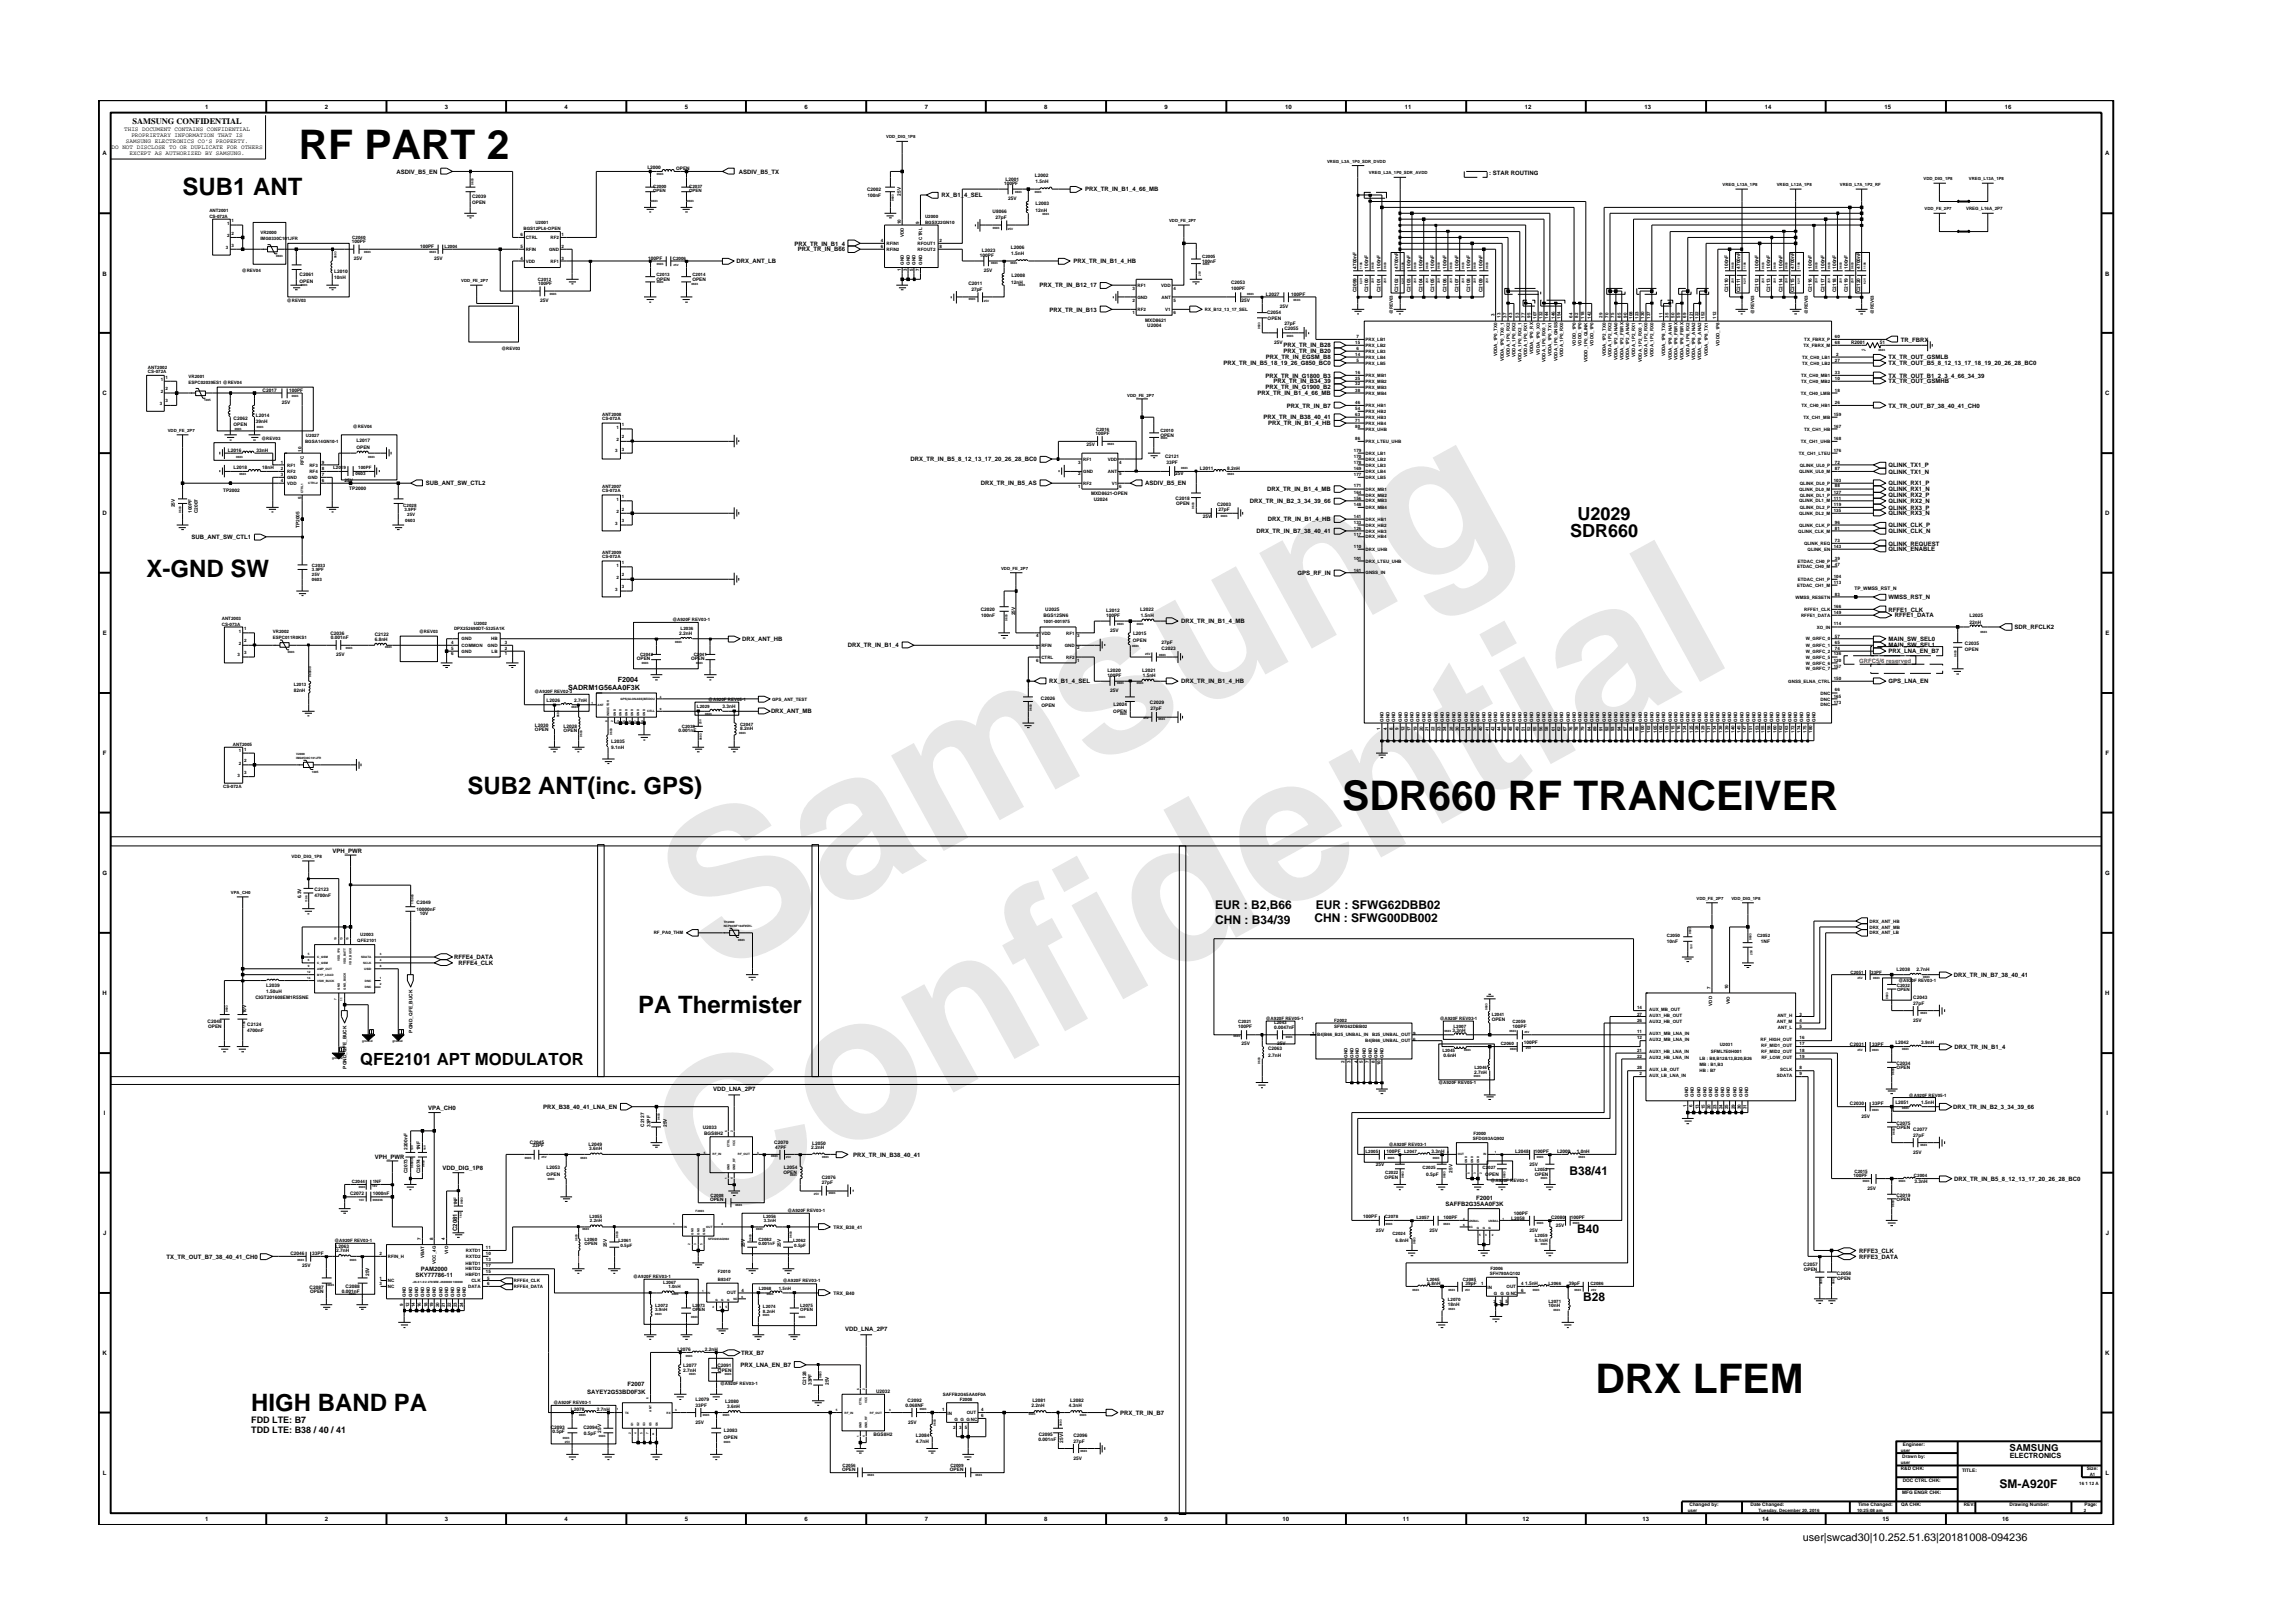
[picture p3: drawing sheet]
<svg xmlns="http://www.w3.org/2000/svg" width="297mm" height="210mm" viewBox="0 0 297 210" stroke-linecap="round" stroke-linejoin="round" font-family="sans-serif">
<defs><g id="words">
<g font-size="26.5" fill="#e6e6e6">
<text x="92.4" y="126.7" transform="rotate(-29 92.4 126.7)">Samsung</text>
<text x="91.1" y="159.4" transform="rotate(-29 91.1 159.4)">Confidential</text>
</g>
<g font-size="5.3">
<text x="38.7" y="20.6">RF PART 2</text>
<text x="173.9" y="104.9">SDR660 RF TRANCEIVER</text>
<text x="206.7" y="180.4">DRX LFEM</text>
</g>
<g font-size="3.1">
<text x="23.6" y="25.3">SUB1 ANT</text>
<text x="19" y="74.8">X-GND SW</text>
<text x="60.6" y="102.8">SUB2 ANT(inc. GPS)</text>
<text x="82.7" y="131.2">PA Thermister</text>
<text x="32.5" y="182.8">HIGH BAND PA</text>
</g>
<g font-size="2.3">
<text x="203.4" y="69.6">SDR660</text>
<text x="204.4" y="67.3">U2029</text>
</g>
<text font-size="2.2" x="46.7" y="138">QFE2101 APT MODULATOR</text>
<g font-size="1.6">
<text x="157.4" y="117.7">EUR : B2,B66</text>
<text x="157.4" y="119.7">CHN : B34/39</text>
<text x="170.3" y="119.5">CHN : SFWG00DB002</text>
<text x="170.5" y="117.7">EUR : SFWG62DBB02</text>
<text x="203.3" y="152.3">B38/41</text>
<text x="204.3" y="159.8">B40</text>
<text x="205.1" y="168.5">B28</text>
<text x="259" y="192.7">SM-A920F</text>
</g>
<text font-size="1.4" x="233.5" y="199.7">user|swcad30|10.252.51.63|20181008-094236</text>
<g font-size="1.2">
<text x="32.5" y="184.3">FDD LTE: B7</text>
<text x="32.5" y="185.7">TDD LTE: B38 / 40 / 41</text>
<text x="260.3" y="187.9">SAMSUNG</text>
</g>
<text font-size="1.1" x="17.2" y="16.1">SAMSUNG CONFIDENTIAL</text>
<g font-size=".9">
<text x="73.6" y="89.4">SADRM1G56AA0F3K</text>
<text x="80" y="88.3">F2004</text>
<text x="260.3" y="188.8">ELECTRONICS</text>
</g>
<g font-size=".8">
<text x="16.1" y="17">THIS DOCUMENT CONTAINS CONFIDENTIAL</text>
<text x="17" y="17.8">PROPRIETARY INFORMATION THAT IS</text>
<text x="26.6" y="14.1">1</text>
<text x="42.1" y="14.1">2</text>
<text x="57.6" y="14.1">3</text>
<text x="73.1" y="14.1">4</text>
<text x="88.7" y="14.1">5</text>
<text x="104.2" y="14.1">6</text>
<text x="119.8" y="14.1">7</text>
<text x="135.3" y="14.1">8</text>
<text x="150.9" y="14.1">9</text>
<text x="166.5" y="14.1">10</text>
<text x="182" y="14.1">11</text>
<text x="197.5" y="14.1">12</text>
<text x="213" y="14.1">13</text>
<text x="228.6" y="14.1">14</text>
<text x="244.1" y="14.1">15</text>
<text x="259.7" y="14.1">16</text>
<text x="13.3" y="20.1">A</text>
<text x="14.5" y="19.3">DO NOT DISCLOSE TO OR DUPLICATE FOR OTHERS</text>
<text x="16.3" y="18.5">SAMSUNG ELECTRONICS CO’S PROPERTY.</text>
<text x="16.8" y="20.1">EXCEPT AS AUTHORIZED BY SAMSUNG.</text>
<text x="51.4" y="22.5">ASDIV_B5_EN</text>
<text x="95.7" y="22.5">ASDIV_B5_TX</text>
<text x="192.9" y="22.7">: STAR ROUTING</text>
<text x="272.7" y="20.1">A</text>
<text x="121.9" y="25.5">RX_B1_4_SEL</text>
<text x="140.6" y="24.8">PRX_TR_IN_B1_4_66_MB</text>
<text x="13.3" y="35.7">B</text>
<text x="95.4" y="34.1">DRX_ANT_LB</text>
<text x="102.9" y="31.8">PRX_TR_IN_B1_4</text>
<text x="103.4" y="32.6">PRX_TR_IN_B66</text>
<text x="139.1" y="34.1">PRX_TR_IN_B1_4_HB</text>
<text x="272.7" y="35.7">B</text>
<text x="134.7" y="37.2">PRX_TR_IN_B12_17</text>
<text x="136" y="40.4">PRX_TR_IN_B13</text>
<text x="158.5" y="47.3">PRX_TR_IN_B5_18_19_26_G850_BC0</text>
<text x="164" y="46.5">PRX_TR_IN_EGSM_B8</text>
<text x="166.3" y="45">PRX_TR_IN_B28</text>
<text x="166.3" y="45.8">PRX_TR_IN_B20</text>
<text x="244.6" y="47.3">TX_TR_OUT_B5_8_12_13_17_18_19_20_26_28_BC0</text>
<text x="244.6" y="46.5">TX_TR_OUT_GSMLB</text>
<text x="246.2" y="44.3">TR_FBRX</text>
<text x="13.3" y="51.2">C</text>
<text x="162.9" y="51.2">PRX_TR_IN_B1_4_66_MB</text>
<text x="163.9" y="48.9">PRX_TR_IN_G1800_B3</text>
<text x="163.9" y="50.4">PRX_TR_IN_G1900_B2</text>
<text x="165" y="49.7">PRX_TR_IN_B34_39</text>
<text x="166.7" y="52.8">PRX_TR_IN_B7</text>
<text x="244.6" y="48.9">TX_TR_OUT_B1_2_3_4_66_34_39</text>
<text x="244.6" y="49.7">TX_TR_OUT_GSMHB</text>
<text x="244.6" y="52.8">TX_TR_OUT_B7_38_40_41_CH0</text>
<text x="272.7" y="51.2">C</text>
<text x="117.9" y="59.7">DRX_TR_IN_B5_8_12_13_17_20_26_28_BC0</text>
<text x="163.7" y="54.3">PRX_TR_IN_B38_40_41</text>
<text x="164.3" y="55.1">PRX_TR_IN_B1_4_HB</text>
<text x="55.1" y="62.9">SUB_ANT_SW_CTL2</text>
<text x="127.1" y="62.9">DRX_TR_IN_B5_AS</text>
<text x="148.4" y="62.9">ASDIV_B5_EN</text>
<text x="161.9" y="65.2">DRX_TR_IN_B2_3_34_39_66</text>
<text x="164.2" y="63.6">DRX_TR_IN_B1_4_MB</text>
<text x="244.6" y="65.2">QLINK_RX2_N</text>
<text x="244.6" y="60.5">QLINK_TX1_P</text>
<text x="244.6" y="61.4">QLINK_TX1_N</text>
<text x="244.6" y="62.9">QLINK_RX1_P</text>
<text x="244.6" y="63.6">QLINK_RX1_N</text>
<text x="244.6" y="64.4">QLINK_RX2_P</text>
<text x="13.3" y="66.8">D</text>
<text x="24.8" y="69.8">SUB_ANT_SW_CTL1</text>
<text x="162.8" y="69.1">DRX_TR_IN_B7_38_40_41</text>
<text x="164.3" y="67.5">DRX_TR_IN_B1_4_HB</text>
<text x="244.6" y="66">QLINK_RX3_P</text>
<text x="244.6" y="66.8">QLINK_RX3_N</text>
<text x="244.6" y="68.3">QLINK_CLK_P</text>
<text x="244.6" y="69.1">QLINK_CLK_N</text>
<text x="244.6" y="70.7">QLINK_REQUEST</text>
<text x="244.6" y="71.4">QLINK_ENABLE</text>
<text x="272.7" y="66.8">D</text>
<text x="168.1" y="74.5">GPS_RF_IN</text>
<text x="244.6" y="77.6">WMSS_RST_N</text>
<text x="13.3" y="82.3">E</text>
<text x="96.2" y="83">DRX_ANT_HB</text>
<text x="109.8" y="83.9">DRX_TR_IN_B1_4</text>
<text x="153" y="80.7">DRX_TR_IN_B1_4_MB</text>
<text x="244.6" y="79.2">RFFE1_CLK</text>
<text x="244.6" y="83">MAIN_SW_SEL0</text>
<text x="244.6" y="83.9">MAIN_SW_SEL1</text>
<text x="245.5" y="80">RFFE1_DATA</text>
<text x="261" y="81.5">SDR_RFCLK2</text>
<text x="272.7" y="82.3">E</text>
<text x="135.9" y="88.5">RX_B1_4_SEL</text>
<text x="153" y="88.5">DRX_TR_IN_B1_4_HB</text>
<text x="244.6" y="84.6">PRX_LNA_EN_B7</text>
<text x="244.6" y="88.5">GPS_LNA_EN</text>
<text x="99.9" y="92.4">DRX_ANT_MB</text>
<text x="13.3" y="97.8">F</text>
<text x="272.8" y="97.8">F</text>
<text x="13.3" y="113.3">G</text>
<text x="43.1" y="110.5">VPH_PWR</text>
<text x="272.7" y="113.3">G</text>
<text x="58.8" y="124.3">RFFE4_DATA</text>
<text x="59.4" y="125">RFFE4_CLK</text>
<text x="13.3" y="128.9">H</text>
<text x="253.1" y="126.5">DRX_TR_IN_B7_38_40_41</text>
<text x="272.7" y="128.9">H</text>
<text x="253.2" y="135.9">DRX_TR_IN_B1_4</text>
<text x="55.5" y="143.8">VPA_CH0</text>
<text x="70.4" y="143.7">PRX_B38_40_41_LNA_EN</text>
<text x="92.4" y="141.4">VDD_LNA_2P7</text>
<text x="253" y="143.7">DRX_TR_IN_B2_3_34_39_66</text>
<text x="13.5" y="144.4">I</text>
<text x="110.5" y="149.8">PRX_TR_IN_B38_40_41</text>
<text x="272.9" y="144.4">I</text>
<text x="48.6" y="150.1">VPH_PWR</text>
<text x="57.3" y="151.6">VDD_DIG_1P8</text>
<text x="191.2" y="155.5">F2001</text>
<text x="253.2" y="153">DRX_TR_IN_B5_8_12_13_17_20_26_28_BC0</text>
<text x="13.4" y="160">J</text>
<text x="59.2" y="159.5" transform="rotate(-90 59.2 159.5)">C2081</text>
<text x="187.3" y="156.3">SAFFB2G35AA0F3K</text>
<text x="272.8" y="160">J</text>
<text x="21.6" y="163">TX_TR_OUT_B7_38_40_41_CH0</text>
<text x="53.8" y="165.4">SKY77786-11</text>
<text x="54.5" y="164.6">PAM2000</text>
<text x="240.8" y="162.3">RFFE3_CLK</text>
<text x="240.8" y="163">RFFE3_DATA</text>
<text x="109.5" y="172.4">VDD_LNA_2P7</text>
<text x="13.3" y="175.5">K</text>
<text x="81.3" y="179.6">F2007</text>
<text x="95.9" y="177.1">PRX_LNA_EN_B7</text>
<text x="96" y="175.5">TRX_B7</text>
<text x="272.7" y="175.5">K</text>
<text x="76.1" y="180.6">SAYEY2G53BD0F3K</text>
<text x="145.1" y="183.3">PRX_TR_IN_B7</text>
<text x="13.3" y="191.1">L</text>
<text x="272.8" y="191.1">L</text>
<text x="26.6" y="197.1">1</text>
<text x="42.1" y="197.1">2</text>
<text x="57.6" y="197.1">3</text>
<text x="73.1" y="197.1">4</text>
<text x="88.7" y="197.1">5</text>
<text x="104.2" y="197.1">6</text>
<text x="119.8" y="197.1">7</text>
<text x="135.3" y="197.1">8</text>
<text x="150.9" y="197.1">9</text>
<text x="166.1" y="197.1">10</text>
<text x="181.7" y="197.1">11</text>
<text x="197.2" y="197.1">12</text>
<text x="212.8" y="197.1">13</text>
<text x="228.3" y="197.1">14</text>
<text x="243.9" y="197.1">15</text>
<text x="259.4" y="197.1">16</text>
</g>
<text font-size=".8" fill="#f00" x="240.8" y="85.9">GRFC5/6 reserved</text>
<g font-size=".6">
<text x="114.8" y="17.9">VDD_DIG_1P8</text>
<text x="83.9" y="22">L2000</text>
<text x="87.6" y="22">OPEN</text>
<text x="130.1" y="23.9">100PF</text>
<text x="130.2" y="23.4">L2001</text>
<text x="134.1" y="23">L2002</text>
<text x="134.1" y="23.7">1.5nH</text>
<text x="171.9" y="21.1">VREG_L3A_1P0_SDR_DVDD</text>
<text x="177.3" y="22.6">VREG_L2A_1P0_SDR_AVDD</text>
<text x="249.2" y="23.3">VDD_DIG_1P8</text>
<text x="255.1" y="23.3">VREG_L13A_1P8</text>
<text x="27.1" y="28.2">CS-072A</text>
<text x="27.1" y="27.5">ANT2001</text>
<text x="29.4" y="29.2">1</text>
<text x="30" y="28.8">1</text>
<text x="61.2" y="25.7">C2039</text>
<text x="61.2" y="26.4">OPEN</text>
<text x="67.8" y="29.8">BGS12PL6-OPEN</text>
<text x="69.4" y="29.1">U2001</text>
<text x="84.6" y="24.3">C2000</text>
<text x="84.6" y="24.9">OPEN</text>
<text x="89.3" y="24.9">OPEN</text>
<text x="89.3" y="24.3">C2037</text>
<text x="112.3" y="24.8">C2002</text>
<text x="112.4" y="25.5">100nF</text>
<text x="116.7" y="29.1" transform="rotate(-90 116.7 29.1)">10</text>
<text x="116.7" y="25.3" transform="rotate(-90 116.7 25.3)">25V</text>
<text x="119.1" y="29.1" transform="rotate(-90 119.1 29.1)">9</text>
<text x="119.8" y="28.2">U2000</text>
<text x="119.8" y="29.1">BGSX22GN10</text>
<text x="128.6" y="27.6">U8066</text>
<text x="129" y="28.4">27pF</text>
<text x="130.6" y="25.9">25V</text>
<text x="134.1" y="27.5">12nH</text>
<text x="134.2" y="26.6">L2003</text>
<text x="151.4" y="28.8">VDD_FE_2P7</text>
<text x="223.1" y="24.1">VREG_L13A_1P8</text>
<text x="230.2" y="24.1">VREG_L12A_1P8</text>
<text x="238.3" y="24.1">VREG_L7A_1P2_RF</text>
<text x="249.3" y="27.2">VDD_FE_2P7</text>
<text x="254.7" y="27.2">VREG_L16A_2P7</text>
<text x="29.2" y="32.3">3</text>
<text x="29.4" y="30.7">2</text>
<text x="30" y="30.4">2</text>
<text x="30" y="31.9">3</text>
<text x="31.3" y="35.2">@REV04</text>
<text x="33.7" y="30.3">VR2000</text>
<text x="33.7" y="31.1">IMG0330C101JFR</text>
<text x="38.8" y="35.8">C2061</text>
<text x="43.3" y="35.4">L2010</text>
<text x="45.6" y="31.5">100PF</text>
<text x="45.6" y="30.9">C2040</text>
<text x="45.8" y="33.7">25V</text>
<text x="54.4" y="32.1">100PF</text>
<text x="56.2" y="33.7">25V</text>
<text x="57.6" y="32.1">L2004</text>
<text x="67.4" y="30.6">6</text>
<text x="67.4" y="32.1">5</text>
<text x="67.4" y="33.7">4</text>
<text x="68.1" y="31">CTRL</text>
<text x="68.1" y="32.5">RFIN</text>
<text x="68.1" y="34">VDD</text>
<text x="71.1" y="32.5">GND</text>
<text x="71.3" y="34">RF1</text>
<text x="71.3" y="31">RF2</text>
<text x="72.8" y="32.1">2</text>
<text x="72.8" y="33.7">3</text>
<text x="72.8" y="30.6">1</text>
<text x="84" y="33.6">100PF</text>
<text x="85" y="35.8">C2013</text>
<text x="87.2" y="33.6">C2006</text>
<text x="89.7" y="35.8">C2014</text>
<text x="114.1" y="31.4">4</text>
<text x="114.1" y="32.1">6</text>
<text x="114.8" y="31.7">RFIN1</text>
<text x="114.8" y="32.5">RFIN2</text>
<text x="116.7" y="35.1" transform="rotate(-90 116.7 35.1)">1</text>
<text x="117.1" y="30.7" transform="rotate(-90 117.1 30.7)">VDD</text>
<text x="117.1" y="34.3" transform="rotate(-90 117.1 34.3)">GND</text>
<text x="117.5" y="35.1" transform="rotate(-90 117.5 35.1)">3</text>
<text x="117.8" y="34.3" transform="rotate(-90 117.8 34.3)">GND</text>
<text x="118.3" y="35.1" transform="rotate(-90 118.3 35.1)">5</text>
<text x="118.6" y="34.3" transform="rotate(-90 118.6 34.3)">GND</text>
<text x="118.9" y="31.7">RFOUT1</text>
<text x="118.9" y="32.5">RFOUT2</text>
<text x="119.1" y="35.1" transform="rotate(-90 119.1 35.1)">7</text>
<text x="119.5" y="34.3" transform="rotate(-90 119.5 34.3)">GND</text>
<text x="119.5" y="31" transform="rotate(-90 119.5 31)">CTRL</text>
<text x="121.7" y="31.4">2</text>
<text x="121.7" y="32.1">8</text>
<text x="126.9" y="33.3">100PF</text>
<text x="127.2" y="32.7">L2023</text>
<text x="127.5" y="35.2">25V</text>
<text x="130.9" y="32.3">L2006</text>
<text x="131" y="33">1.5nH</text>
<text x="131" y="35.9">L2008</text>
<text x="155.7" y="34.1">100nF</text>
<text x="155.7" y="33.5">C2005</text>
<text x="175.7" y="34.8" transform="rotate(-90 175.7 34.8)">4700nF</text>
<text x="177.2" y="34.8" transform="rotate(-90 177.2 34.8)">100nF</text>
<text x="178.8" y="34.8" transform="rotate(-90 178.8 34.8)">100nF</text>
<text x="181.1" y="34.8" transform="rotate(-90 181.1 34.8)">4700nF</text>
<text x="182.7" y="34.8" transform="rotate(-90 182.7 34.8)">100nF</text>
<text x="184.3" y="34.8" transform="rotate(-90 184.3 34.8)">100nF</text>
<text x="185.8" y="34.8" transform="rotate(-90 185.8 34.8)">100nF</text>
<text x="187.4" y="34.8" transform="rotate(-90 187.4 34.8)">100nF</text>
<text x="188.9" y="34.8" transform="rotate(-90 188.9 34.8)">100nF</text>
<text x="190.4" y="34.8" transform="rotate(-90 190.4 34.8)">100nF</text>
<text x="192.1" y="34.8" transform="rotate(-90 192.1 34.8)">100nF</text>
<text x="223.9" y="34.8" transform="rotate(-90 223.9 34.8)">100nF</text>
<text x="225.4" y="34.8" transform="rotate(-90 225.4 34.8)">4700nF</text>
<text x="227.8" y="34.8" transform="rotate(-90 227.8 34.8)">100nF</text>
<text x="229.3" y="34.8" transform="rotate(-90 229.3 34.8)">100nF</text>
<text x="230.9" y="34.8" transform="rotate(-90 230.9 34.8)">100nF</text>
<text x="232.4" y="34.8" transform="rotate(-90 232.4 34.8)">4700nF</text>
<text x="234.7" y="34.8" transform="rotate(-90 234.7 34.8)">100nF</text>
<text x="236.3" y="34.8" transform="rotate(-90 236.3 34.8)">100nF</text>
<text x="237.9" y="34.8" transform="rotate(-90 237.9 34.8)">100nF</text>
<text x="239.4" y="34.8" transform="rotate(-90 239.4 34.8)">100nF</text>
<text x="241" y="34.8" transform="rotate(-90 241 34.8)">4700nF</text>
<text x="37.2" y="39.1">@REV03</text>
<text x="38.8" y="36.6">OPEN</text>
<text x="43.3" y="36.2">10nH</text>
<text x="59.7" y="36.6">VDD_FE_2P7</text>
<text x="69.7" y="36.4">C2012</text>
<text x="69.7" y="36.9">100PF</text>
<text x="70" y="39.1">25V</text>
<text x="85" y="36.4">OPEN</text>
<text x="89.7" y="36.4">OPEN</text>
<text x="125.5" y="36.9">C2011</text>
<text x="125.8" y="37.7">27pF</text>
<text x="131" y="36.8">12nH</text>
<text x="146.7" y="39.1">2</text>
<text x="146.7" y="37.5">3</text>
<text x="146.7" y="40.7">1</text>
<text x="147.3" y="37.2">RF1</text>
<text x="147.3" y="40.3">RF2</text>
<text x="147.3" y="38.7">GND</text>
<text x="148.4" y="41.7">MXD8621</text>
<text x="150.4" y="37.2">VDD</text>
<text x="150.5" y="38.7">ANT</text>
<text x="151" y="40.3">V1</text>
<text x="152" y="40.7">6</text>
<text x="152" y="37.5">4</text>
<text x="152" y="39.1">5</text>
<text x="156.1" y="40.3">RX_B12_13_17_SEL</text>
<text x="159.5" y="37.6">100PF</text>
<text x="159.5" y="36.8">C2053</text>
<text x="160.8" y="39.1">25V</text>
<text x="164" y="38.4">L2027</text>
<text x="164.1" y="40.7">C2054</text>
<text x="164.2" y="41.4">OPEN</text>
<text x="165.8" y="39.9">25V</text>
<text x="167.3" y="38.4">100PF</text>
<text x="175.7" y="37.8" transform="rotate(-90 175.7 37.8)">C2099</text>
<text x="177.2" y="37.8" transform="rotate(-90 177.2 37.8)">C2100</text>
<text x="178.8" y="37.8" transform="rotate(-90 178.8 37.8)">C2101</text>
<text x="180.4" y="40.7" transform="rotate(-90 180.4 40.7)">@REV03</text>
<text x="181.1" y="37.8" transform="rotate(-90 181.1 37.8)">C2102</text>
<text x="182.7" y="37.8" transform="rotate(-90 182.7 37.8)">C2103</text>
<text x="184.3" y="37.8" transform="rotate(-90 184.3 37.8)">C2104</text>
<text x="185.8" y="37.8" transform="rotate(-90 185.8 37.8)">C2105</text>
<text x="187.4" y="37.8" transform="rotate(-90 187.4 37.8)">C2106</text>
<text x="188.9" y="37.8" transform="rotate(-90 188.9 37.8)">C2107</text>
<text x="190.4" y="37.8" transform="rotate(-90 190.4 37.8)">C2108</text>
<text x="192.1" y="37.8" transform="rotate(-90 192.1 37.8)">C2109</text>
<text x="193.6" y="41" transform="rotate(-90 193.6 41)">3</text>
<text x="194.4" y="41.2" transform="rotate(-90 194.4 41.2)">13</text>
<text x="195.1" y="41.2" transform="rotate(-90 195.1 41.2)">37</text>
<text x="195.9" y="41.2" transform="rotate(-90 195.9 41.2)">43</text>
<text x="196.8" y="41.2" transform="rotate(-90 196.8 41.2)">53</text>
<text x="197.5" y="41.2" transform="rotate(-90 197.5 41.2)">77</text>
<text x="198.3" y="41.2" transform="rotate(-90 198.3 41.2)">95</text>
<text x="199" y="41.3" transform="rotate(-90 199 41.3)">107</text>
<text x="199.8" y="41.3" transform="rotate(-90 199.8 41.3)">132</text>
<text x="200.6" y="41.3" transform="rotate(-90 200.6 41.3)">144</text>
<text x="201.4" y="41.3" transform="rotate(-90 201.4 41.3)">146</text>
<text x="202.2" y="41.3" transform="rotate(-90 202.2 41.3)">154</text>
<text x="203.7" y="41.2" transform="rotate(-90 203.7 41.2)">64</text>
<text x="204.5" y="41.2" transform="rotate(-90 204.5 41.2)">82</text>
<text x="205.2" y="41.3" transform="rotate(-90 205.2 41.3)">118</text>
<text x="206.1" y="41.3" transform="rotate(-90 206.1 41.3)">142</text>
<text x="207.6" y="41.2" transform="rotate(-90 207.6 41.2)">29</text>
<text x="208.4" y="41.2" transform="rotate(-90 208.4 41.2)">70</text>
<text x="209.1" y="41.2" transform="rotate(-90 209.1 41.2)">75</text>
<text x="210" y="41.2" transform="rotate(-90 210 41.2)">85</text>
<text x="210.7" y="41.2" transform="rotate(-90 210.7 41.2)">90</text>
<text x="211.5" y="41.3" transform="rotate(-90 211.5 41.3)">108</text>
<text x="212.2" y="41.3" transform="rotate(-90 212.2 41.3)">123</text>
<text x="213" y="41.3" transform="rotate(-90 213 41.3)">130</text>
<text x="213.8" y="41.3" transform="rotate(-90 213.8 41.3)">137</text>
<text x="215.4" y="41.2" transform="rotate(-90 215.4 41.2)">11</text>
<text x="216.1" y="41.2" transform="rotate(-90 216.1 41.2)">35</text>
<text x="216.9" y="41.2" transform="rotate(-90 216.9 41.2)">50</text>
<text x="217.7" y="41.2" transform="rotate(-90 217.7 41.2)">59</text>
<text x="218.4" y="41.2" transform="rotate(-90 218.4 41.2)">69</text>
<text x="219.3" y="41.3" transform="rotate(-90 219.3 41.3)">121</text>
<text x="220" y="41.3" transform="rotate(-90 220 41.3)">122</text>
<text x="220.8" y="41.3" transform="rotate(-90 220.8 41.3)">152</text>
<text x="222.3" y="41.3" transform="rotate(-90 222.3 41.3)">112</text>
<text x="223.9" y="37.8" transform="rotate(-90 223.9 37.8)">C2110</text>
<text x="225.4" y="37.8" transform="rotate(-90 225.4 37.8)">C2111</text>
<text x="227.2" y="40.7" transform="rotate(-90 227.2 40.7)">@REV03</text>
<text x="227.8" y="37.8" transform="rotate(-90 227.8 37.8)">C2112</text>
<text x="229.3" y="37.8" transform="rotate(-90 229.3 37.8)">C2113</text>
<text x="230.9" y="37.8" transform="rotate(-90 230.9 37.8)">C2114</text>
<text x="232.4" y="37.8" transform="rotate(-90 232.4 37.8)">C2115</text>
<text x="234.2" y="40.7" transform="rotate(-90 234.2 40.7)">@REV03</text>
<text x="234.7" y="37.8" transform="rotate(-90 234.7 37.8)">C2116</text>
<text x="236.3" y="37.8" transform="rotate(-90 236.3 37.8)">C2117</text>
<text x="237.9" y="37.8" transform="rotate(-90 237.9 37.8)">C2118</text>
<text x="239.4" y="37.8" transform="rotate(-90 239.4 37.8)">C2119</text>
<text x="241" y="37.8" transform="rotate(-90 241 37.8)">C2120</text>
<text x="242.7" y="40.7" transform="rotate(-90 242.7 40.7)">@REV03</text>
<text x="19.2" y="47.9">ANT2002</text>
<text x="64.9" y="45.3">@REV03</text>
<text x="148.6" y="42.4">U2004</text>
<text x="165" y="44.6">25V</text>
<text x="166.4" y="42.8">C2055</text>
<text x="166.4" y="42.1">27pF</text>
<text x="175.6" y="46.1">14</text>
<text x="175.6" y="44.5">15</text>
<text x="175.7" y="43.8">7</text>
<text x="175.7" y="45.3">6</text>
<text x="175.7" y="46.9">5</text>
<text x="176.9" y="46.5">PRX_LB4</text>
<text x="176.9" y="44.2">PRX_LB1</text>
<text x="176.9" y="45.7">PRX_LB3</text>
<text x="176.9" y="47.2">PRX_LB5</text>
<text x="176.9" y="44.9">PRX_LB2</text>
<text x="194" y="46.2" transform="rotate(-90 194 46.2)">VDDA_1P0_TX0</text>
<text x="194.8" y="46.8" transform="rotate(-90 194.8 46.8)">VDDA_1P0_TX0_1</text>
<text x="195.6" y="46.2" transform="rotate(-90 195.6 46.2)">VDDA_1P0_RX2</text>
<text x="196.3" y="46.2" transform="rotate(-90 196.3 46.2)">VDDA_1P0_RX2</text>
<text x="197.1" y="46.9" transform="rotate(-90 197.1 46.9)">VDDA_1P0_RX2_1</text>
<text x="197.9" y="46.2" transform="rotate(-90 197.9 46.2)">VDDA_1P0_RX1</text>
<text x="198.6" y="45.9" transform="rotate(-90 198.6 45.9)">VDDA_1P0_RX</text>
<text x="199.5" y="45.9" transform="rotate(-90 199.5 45.9)">VDDA_1P0_XO</text>
<text x="200.2" y="46.9" transform="rotate(-90 200.2 46.9)">VDDA_1P0_RX0_1</text>
<text x="201" y="46.2" transform="rotate(-90 201 46.2)">VDDA_1P0_TX1</text>
<text x="201.7" y="46.8" transform="rotate(-90 201.7 46.8)">VDDA_1P0_GNSS</text>
<text x="202.5" y="46.2" transform="rotate(-90 202.5 46.2)">VDDA_1P0_RX0</text>
<text x="204.1" y="44.8" transform="rotate(-90 204.1 44.8)">VDDD_1P0</text>
<text x="204.9" y="44.8" transform="rotate(-90 204.9 44.8)">VDDD_1P0</text>
<text x="205.6" y="46.9" transform="rotate(-90 205.6 46.9)">VDDD_1P0_QLINK</text>
<text x="206.4" y="44.8" transform="rotate(-90 206.4 44.8)">VDDD_1P0</text>
<text x="208" y="46.2" transform="rotate(-90 208 46.2)">VDDA_1P2_TX0</text>
<text x="208.8" y="46.2" transform="rotate(-90 208.8 46.2)">VDDA_1P2_RX2</text>
<text x="209.5" y="46.7" transform="rotate(-90 209.5 46.7)">VDDA_1P2_ANA0</text>
<text x="210.3" y="46.7" transform="rotate(-90 210.3 46.7)">VDDA_1P2_FBRX</text>
<text x="211.1" y="46.7" transform="rotate(-90 211.1 46.7)">VDDA_1P2_ANA0</text>
<text x="211.8" y="46.2" transform="rotate(-90 211.8 46.2)">VDDA_1P2_RX1</text>
<text x="212.7" y="46.9" transform="rotate(-90 212.7 46.9)">VDDA_1P2_RX0_1</text>
<text x="213.4" y="46.2" transform="rotate(-90 213.4 46.2)">VDDA_1P2_RX0</text>
<text x="214.2" y="46.2" transform="rotate(-90 214.2 46.2)">VDDA_1P2_RX0</text>
<text x="215.7" y="46.2" transform="rotate(-90 215.7 46.2)">VDDA_1P8_TX0</text>
<text x="216.6" y="46.7" transform="rotate(-90 216.6 46.7)">VDDA_1P8_ANA1</text>
<text x="217.3" y="46.7" transform="rotate(-90 217.3 46.7)">VDDA_1P8_FBRX</text>
<text x="218.1" y="46.7" transform="rotate(-90 218.1 46.7)">VDDA_1P8_FBRX</text>
<text x="218.8" y="46.2" transform="rotate(-90 218.8 46.2)">VDDA_1P8_RX2</text>
<text x="219.6" y="46.7" transform="rotate(-90 219.6 46.7)">VDDA_1P8_ANA2</text>
<text x="220.4" y="46.7" transform="rotate(-90 220.4 46.7)">VDDA_1P8_ANA2</text>
<text x="221.2" y="46.2" transform="rotate(-90 221.2 46.2)">VDDA_1P8_TX1</text>
<text x="222.7" y="44.8" transform="rotate(-90 222.7 44.8)">VDDD_1P8</text>
<text x="233.4" y="46.5">TX_CH0_LB1</text>
<text x="233.4" y="47.2">TX_CH0_LB2</text>
<text x="233.6" y="44.9">TX_FBRX_M</text>
<text x="233.7" y="44.2">TX_FBRX_P</text>
<text x="237.7" y="44.5">68</text>
<text x="237.7" y="43.8">60</text>
<text x="237.7" y="46.9">27</text>
<text x="237.9" y="46.1">2</text>
<text x="239.8" y="44.6">R2001</text>
<text x="243.5" y="44.6">51</text>
<text x="19.2" y="48.4">CS-072A</text>
<text x="20.7" y="52.4">3</text>
<text x="20.9" y="49.3">1</text>
<text x="20.9" y="50.9">2</text>
<text x="21.4" y="49.1">1</text>
<text x="21.4" y="50.6">2</text>
<text x="21.4" y="52.1">3</text>
<text x="24.4" y="49.7">ESPC02039ES1 @REV04</text>
<text x="24.4" y="49">VR2001</text>
<text x="34" y="50.7">C2017</text>
<text x="36.5" y="52.4">25V</text>
<text x="37.5" y="50.7">100PF</text>
<text x="78" y="53.9">ANT2008</text>
<text x="146" y="51.4">VDD_FE_2P7</text>
<text x="175.6" y="53.8">63</text>
<text x="175.6" y="53.1">54</text>
<text x="175.6" y="52.3">46</text>
<text x="175.6" y="50.8">38</text>
<text x="175.6" y="49.9">32</text>
<text x="175.6" y="49.2">25</text>
<text x="175.6" y="48.4">16</text>
<text x="176.9" y="52.7">PRX_HB1</text>
<text x="176.9" y="50.4">PRX_MB3</text>
<text x="176.9" y="51.1">PRX_MB4</text>
<text x="176.9" y="53.5">PRX_HB2</text>
<text x="176.9" y="49.6">PRX_MB2</text>
<text x="176.9" y="48.8">PRX_MB1</text>
<text x="233.3" y="51.1">TX_CH0_LMB</text>
<text x="233.3" y="48.8">TX_CH0_MB1</text>
<text x="233.3" y="49.6">TX_CH0_MB2</text>
<text x="233.4" y="52.7">TX_CH0_HB1</text>
<text x="237.5" y="53.8">159</text>
<text x="237.7" y="48.4">33</text>
<text x="237.7" y="49.2">10</text>
<text x="237.7" y="52.3">26</text>
<text x="237.7" y="50.8">18</text>
<text x="21.7" y="56">VDD_FE_2P7</text>
<text x="29.5" y="58.5">L2016</text>
<text x="30.3" y="55.2">OPEN</text>
<text x="30.3" y="54.5">C2062</text>
<text x="33.1" y="54">L2014</text>
<text x="33.1" y="54.8">39nH</text>
<text x="33.2" y="58.5">33nH</text>
<text x="33.9" y="57">@REV03</text>
<text x="39.1" y="58.5" transform="rotate(-90 39.1 58.5)">10</text>
<text x="39.5" y="57.4">BGSA14GN10-1</text>
<text x="39.6" y="56.6">U2027</text>
<text x="45.7" y="55.4">@REV04</text>
<text x="46.2" y="57.3">L2017</text>
<text x="46.2" y="58.1">OPEN</text>
<text x="78" y="54.5">CS-072A</text>
<text x="79.7" y="58.6">3</text>
<text x="79.9" y="55.6">1</text>
<text x="79.9" y="57.1">2</text>
<text x="80.5" y="55.2">1</text>
<text x="80.5" y="56.8">2</text>
<text x="80.5" y="58.4">3</text>
<text x="140.3" y="59.7">RF1</text>
<text x="140.7" y="57.8">25V</text>
<text x="141.9" y="56.3">100PF</text>
<text x="142" y="55.8">C2016</text>
<text x="143.5" y="59.7">VDD</text>
<text x="150.3" y="56">C2010</text>
<text x="150.3" y="56.6">OPEN</text>
<text x="150.9" y="59.4">C2121</text>
<text x="175.4" y="59.3">170</text>
<text x="175.4" y="58.5">179</text>
<text x="175.6" y="57">86</text>
<text x="175.6" y="55.4">80</text>
<text x="175.6" y="54.7">71</text>
<text x="176.9" y="57.4">PRX_LTEU_UHB</text>
<text x="176.9" y="55.8">PRX_UHB</text>
<text x="176.9" y="55">PRX_HB4</text>
<text x="176.9" y="54.3">PRX_HB3</text>
<text x="176.9" y="59.7">DRX_LB2</text>
<text x="176.9" y="58.9">DRX_LB1</text>
<text x="233" y="58.9">TX_CH1_LTEU</text>
<text x="233.3" y="57.4">TX_CH1_UHB</text>
<text x="233.6" y="54.3">TX_CH1_MB</text>
<text x="233.7" y="55.8">TX_CH1_HB</text>
<text x="237.5" y="55.4">167</text>
<text x="237.5" y="57">168</text>
<text x="237.5" y="58.5">176</text>
<text x="22.7" y="65.7" transform="rotate(-90 22.7 65.7)">25V</text>
<text x="28.9" y="63.8">TP2002</text>
<text x="30.3" y="60.8">L2018</text>
<text x="34" y="60.8">18nH</text>
<text x="36.4" y="61.7">3</text>
<text x="36.4" y="62.4">4</text>
<text x="36.4" y="60.1">1</text>
<text x="36.4" y="60.9">2</text>
<text x="37.2" y="60.4">RF1</text>
<text x="37.2" y="62">GND</text>
<text x="37.2" y="62.8">VDD</text>
<text x="37.2" y="61.3">RF2</text>
<text x="39.1" y="64.6" transform="rotate(-90 39.1 64.6)">5</text>
<text x="39.4" y="60.2" transform="rotate(-90 39.4 60.2)">RFC</text>
<text x="39.9" y="62">GND</text>
<text x="40.1" y="61.3">RF4</text>
<text x="40.1" y="60.4">RF3</text>
<text x="41.7" y="62.4">6</text>
<text x="41.7" y="61.7">7</text>
<text x="41.7" y="60.9">8</text>
<text x="41.7" y="60.1">9</text>
<text x="43.2" y="60.8">L2019</text>
<text x="44.6" y="62.4">25V</text>
<text x="45.2" y="63.5">TP2000</text>
<text x="46.1" y="61.6">0603</text>
<text x="46.4" y="60.8">100PF</text>
<text x="52.2" y="65.7">C2028</text>
<text x="78" y="63.8">CS-072A</text>
<text x="78" y="63.2">ANT2007</text>
<text x="79.9" y="64.9">1</text>
<text x="80.5" y="64.5">1</text>
<text x="139.7" y="61.6">2</text>
<text x="139.7" y="60.1">3</text>
<text x="139.7" y="63.2">1</text>
<text x="140.3" y="62.8">RF2</text>
<text x="140.3" y="61.3">GND</text>
<text x="141.3" y="64.2">MXD8621-OPEN</text>
<text x="141.7" y="64.9">U2024</text>
<text x="143.5" y="61.3">ANT</text>
<text x="144" y="62.8">V1</text>
<text x="145" y="63.2">6</text>
<text x="145" y="60.1">4</text>
<text x="145" y="61.6">5</text>
<text x="151.1" y="60.1">33PF</text>
<text x="152.3" y="61.6">25V</text>
<text x="152.3" y="64.7">C2018</text>
<text x="152.4" y="65.5">OPEN</text>
<text x="155.4" y="60.9">L2011</text>
<text x="157.7" y="65.6">C2003</text>
<text x="158.9" y="60.9">8.2nH</text>
<text x="175.4" y="60.9">169</text>
<text x="175.4" y="63.1">171</text>
<text x="175.4" y="64">164</text>
<text x="175.4" y="64.8">156</text>
<text x="175.4" y="65.5">148</text>
<text x="175.4" y="61.6">177</text>
<text x="175.4" y="60.1">178</text>
<text x="176.9" y="61.3">DRX_LB4</text>
<text x="176.9" y="63.6">DRX_MB1</text>
<text x="176.9" y="64.3">DRX_MB2</text>
<text x="176.9" y="65.1">DRX_MB3</text>
<text x="176.9" y="65.9">DRX_MB4</text>
<text x="176.9" y="62">DRX_LB5</text>
<text x="176.9" y="60.4">DRX_LB3</text>
<text x="233" y="61.3">QLINK_UL0_M</text>
<text x="233" y="63.6">QLINK_DL0_M</text>
<text x="233" y="65.1">QLINK_DL1_M</text>
<text x="233.1" y="65.9">QLINK_DL2_P</text>
<text x="233.1" y="62.8">QLINK_DL0_P</text>
<text x="233.1" y="60.4">QLINK_UL0_P</text>
<text x="233.1" y="64.3">QLINK_DL1_P</text>
<text x="237.5" y="65.5">119</text>
<text x="237.5" y="62.4">103</text>
<text x="237.5" y="64">127</text>
<text x="237.5" y="64.8">111</text>
<text x="237.7" y="60.9">87</text>
<text x="237.7" y="63.1">88</text>
<text x="237.7" y="60.1">72</text>
<text x="24.9" y="66.5" transform="rotate(-90 24.9 66.5)">100PF</text>
<text x="25.6" y="66.5" transform="rotate(-90 25.6 66.5)">C2007</text>
<text x="38.8" y="68.4" transform="rotate(-90 38.8 68.4)">TP2005</text>
<text x="52.4" y="66.2">3.9PF</text>
<text x="52.5" y="67.6">0603</text>
<text x="52.8" y="66.8">25V</text>
<text x="78" y="71.7">ANT2009</text>
<text x="79.7" y="68">3</text>
<text x="79.9" y="66.4">2</text>
<text x="80.5" y="66.2">2</text>
<text x="80.5" y="67.7">3</text>
<text x="155.8" y="67.1">25V</text>
<text x="157.8" y="66.2">27pF</text>
<text x="175.4" y="67">141</text>
<text x="175.4" y="67.9">133</text>
<text x="175.4" y="68.7">126</text>
<text x="175.4" y="69.4">117</text>
<text x="175.4" y="70.9">110</text>
<text x="176.9" y="67.5">DRX_HB1</text>
<text x="176.9" y="68.2">DRX_HB2</text>
<text x="176.9" y="69">DRX_HB3</text>
<text x="176.9" y="69.8">DRX_HB4</text>
<text x="176.9" y="71.4">DRX_UHB</text>
<text x="233" y="69">QLINK_CLK_M</text>
<text x="233" y="66.7">QLINK_DL2_M</text>
<text x="233" y="68.2">QLINK_CLK_P</text>
<text x="233.7" y="70.6">QLINK_REQ</text>
<text x="234.1" y="71.4">QLINK_EN</text>
<text x="237.5" y="70.9">143</text>
<text x="237.5" y="66.3">135</text>
<text x="237.7" y="68.7">81</text>
<text x="237.7" y="70.2">73</text>
<text x="237.7" y="67.9">96</text>
<text x="40.4" y="74.6">25V</text>
<text x="40.4" y="75.2">0603</text>
<text x="40.4" y="73.4">C2033</text>
<text x="40.4" y="74">3.9PF</text>
<text x="78" y="72.3">CS-072A</text>
<text x="79.7" y="76.6">3</text>
<text x="79.9" y="73.4">1</text>
<text x="79.9" y="75">2</text>
<text x="80.5" y="73.1">1</text>
<text x="80.5" y="74.6">2</text>
<text x="80.5" y="76.2">3</text>
<text x="129.7" y="73.9">VDD_FE_2P7</text>
<text x="175.4" y="74.1">161</text>
<text x="175.4" y="72.5">101</text>
<text x="176.9" y="74.4">GNSS_IN</text>
<text x="176.9" y="72.9">DRX_LTEU_UHB</text>
<text x="232.6" y="77.5">WMSS_RESETN</text>
<text x="232.8" y="76">ETDAC_CH1_M</text>
<text x="232.8" y="73.6">ETDAC_CH0_M</text>
<text x="232.9" y="72.9">ETDAC_CH0_P</text>
<text x="232.9" y="75.3">ETDAC_CH1_P</text>
<text x="237.5" y="75.6">113</text>
<text x="237.5" y="74.8">104</text>
<text x="237.7" y="73.3">47</text>
<text x="237.7" y="72.5">39</text>
<text x="237.7" y="77.2">83</text>
<text x="240.2" y="76.5">TP_WMSS_RST_N</text>
<text x="28.7" y="80.3">ANT2003</text>
<text x="28.7" y="81.1">CS-073A</text>
<text x="30.9" y="83.5">2</text>
<text x="30.9" y="82">1</text>
<text x="31.6" y="81.6">1</text>
<text x="31.6" y="83.2">2</text>
<text x="35.3" y="82">VR2002</text>
<text x="35.3" y="82.7">ESPC011R0KS1</text>
<text x="42.8" y="82.2">C2036</text>
<text x="42.9" y="82.7">0.001nF</text>
<text x="48.5" y="82.4">C2122</text>
<text x="48.5" y="83">6.8nH</text>
<text x="54.3" y="82">@REV03</text>
<text x="58.5" y="83.4">4</text>
<text x="58.8" y="81.6">DPX252690DT-5325A1K</text>
<text x="59.8" y="83">GND</text>
<text x="59.8" y="83.8">COMMON</text>
<text x="61.4" y="81">U2002</text>
<text x="63.2" y="83.8">GND</text>
<text x="63.6" y="83">HB</text>
<text x="65.4" y="83.4">3</text>
<text x="87.1" y="80.5">@A920F REV03-1</text>
<text x="88" y="82.2">2.2nH</text>
<text x="88.2" y="81.6">L2036</text>
<text x="127.1" y="79.1">C2020</text>
<text x="127.1" y="79.9">100nF</text>
<text x="131.5" y="79.7" transform="rotate(-90 131.5 79.7)">25V</text>
<text x="134.2" y="82.6">4</text>
<text x="134.9" y="83.8">RFIN</text>
<text x="134.9" y="82.2">VDD</text>
<text x="135.2" y="80.7">1001-001975</text>
<text x="135.2" y="79.9">BGS12SN6</text>
<text x="135.4" y="79.2">U2025</text>
<text x="137.9" y="83.8">GND</text>
<text x="138.1" y="82.2">RF1</text>
<text x="139.6" y="82.6">3</text>
<text x="143.3" y="79.3">L2012</text>
<text x="143.3" y="79.9">100PF</text>
<text x="143.8" y="81.8">25V</text>
<text x="146.8" y="83.2">OPEN</text>
<text x="146.8" y="82.3">L2015</text>
<text x="147.7" y="79.1">L2022</text>
<text x="147.8" y="79.9">1.5nH</text>
<text x="150.5" y="83.5">27pF</text>
<text x="233.3" y="79.9">RFFE1_DATA</text>
<text x="233.7" y="79.1">RFFE1_CLK</text>
<text x="233.9" y="83.8">W_GRFC_1</text>
<text x="233.9" y="83">W_GRFC_0</text>
<text x="235.3" y="81.4">XO_IN</text>
<text x="237.5" y="81">114</text>
<text x="237.5" y="78.7">166</text>
<text x="237.5" y="79.5">149</text>
<text x="237.7" y="83.4">65</text>
<text x="237.7" y="82.6">57</text>
<text x="254.5" y="83.6">C2035</text>
<text x="255.1" y="80">L2025</text>
<text x="255.1" y="80.8">22nH</text>
<text x="30.8" y="85">3</text>
<text x="31.6" y="84.8">3</text>
<text x="38" y="89.6">82nH</text>
<text x="38" y="88.8">L2013</text>
<text x="43.5" y="84.9">25V</text>
<text x="58.5" y="84.9">6</text>
<text x="58.5" y="84.1">5</text>
<text x="59.8" y="84.6">GND</text>
<text x="63.7" y="84.6">LB</text>
<text x="65.4" y="84.9">1</text>
<text x="65.4" y="84.1">2</text>
<text x="69.2" y="89.8">@A920F REV02-3</text>
<text x="82.5" y="85.5">OPEN</text>
<text x="82.9" y="84.9">C2042</text>
<text x="89.5" y="85.5">OPEN</text>
<text x="89.9" y="84.9">C2041</text>
<text x="134.2" y="85.7">6</text>
<text x="134.2" y="84.1">5</text>
<text x="134.9" y="85.3">CTRL</text>
<text x="138.1" y="85.3">RF2</text>
<text x="139.6" y="84.1">2</text>
<text x="139.6" y="85.7">1</text>
<text x="143.5" y="87.1">L2020</text>
<text x="143.5" y="87.7">100PF</text>
<text x="143.8" y="89.6">25V</text>
<text x="148" y="87.1">L2021</text>
<text x="148" y="87.7">1.5nH</text>
<text x="150.5" y="84.2">C2023</text>
<text x="231.7" y="88.5">GNSS_ELNA_CTRL</text>
<text x="233.9" y="84.6">W_GRFC_2</text>
<text x="233.9" y="85.3">W_GRFC_5</text>
<text x="233.9" y="86.1">W_GRFC_6</text>
<text x="233.9" y="86.9">W_GRFC_7</text>
<text x="235.8" y="90">DNC</text>
<text x="237.5" y="84.9">136</text>
<text x="237.5" y="85.8">120</text>
<text x="237.5" y="86.5">157</text>
<text x="237.5" y="88">150</text>
<text x="237.7" y="84.1">74</text>
<text x="237.7" y="89.6">66</text>
<text x="254.5" y="84.4">OPEN</text>
<text x="69.3" y="94.1">L2030</text>
<text x="69.3" y="94.7">OPEN</text>
<text x="70.8" y="91">L2026</text>
<text x="73" y="94.9">OPEN</text>
<text x="73" y="94.3">L2028</text>
<text x="74.4" y="91">2.7nH</text>
<text x="87.9" y="94.9">0.001nF</text>
<text x="88.3" y="94.3">C2038</text>
<text x="90.3" y="91.7">L2029</text>
<text x="91.8" y="90.7">@A920F REV05-1</text>
<text x="93.6" y="91.7">3.3nH</text>
<text x="95.9" y="94.6">8.2nH</text>
<text x="95.9" y="94">C2047</text>
<text x="100" y="90.7">GPS_ANT_TEST</text>
<text x="134.8" y="90.7">C2026</text>
<text x="134.9" y="91.6">OPEN</text>
<text x="144.2" y="92.3">OPEN</text>
<text x="144.2" y="91.4">L2024</text>
<text x="149" y="91.2">C2029</text>
<text x="149" y="92">27pF</text>
<text x="178.8" y="94.6" transform="rotate(-90 178.8 94.6)">1</text>
<text x="179.2" y="93.5" transform="rotate(-90 179.2 93.5)">GND</text>
<text x="179.6" y="94.6" transform="rotate(-90 179.6 94.6)">4</text>
<text x="180" y="93.5" transform="rotate(-90 180 93.5)">GND</text>
<text x="180.4" y="94.6" transform="rotate(-90 180.4 94.6)">8</text>
<text x="180.7" y="93.5" transform="rotate(-90 180.7 93.5)">GND</text>
<text x="181.2" y="94.6" transform="rotate(-90 181.2 94.6)">9</text>
<text x="181.6" y="93.5" transform="rotate(-90 181.6 93.5)">GND</text>
<text x="181.9" y="94.8" transform="rotate(-90 181.9 94.8)">12</text>
<text x="182.4" y="93.5" transform="rotate(-90 182.4 93.5)">GND</text>
<text x="182.7" y="94.8" transform="rotate(-90 182.7 94.8)">17</text>
<text x="183.1" y="93.5" transform="rotate(-90 183.1 93.5)">GND</text>
<text x="183.5" y="94.8" transform="rotate(-90 183.5 94.8)">19</text>
<text x="183.9" y="93.5" transform="rotate(-90 183.9 93.5)">GND</text>
<text x="184.3" y="94.8" transform="rotate(-90 184.3 94.8)">20</text>
<text x="184.6" y="93.5" transform="rotate(-90 184.6 93.5)">GND</text>
<text x="185.1" y="94.8" transform="rotate(-90 185.1 94.8)">21</text>
<text x="185.4" y="93.5" transform="rotate(-90 185.4 93.5)">GND</text>
<text x="185.8" y="94.8" transform="rotate(-90 185.8 94.8)">22</text>
<text x="186.3" y="93.5" transform="rotate(-90 186.3 93.5)">GND</text>
<text x="186.6" y="94.8" transform="rotate(-90 186.6 94.8)">23</text>
<text x="187" y="93.5" transform="rotate(-90 187 93.5)">GND</text>
<text x="187.4" y="94.8" transform="rotate(-90 187.4 94.8)">24</text>
<text x="187.8" y="93.5" transform="rotate(-90 187.8 93.5)">GND</text>
<text x="188.2" y="94.8" transform="rotate(-90 188.2 94.8)">28</text>
<text x="188.5" y="93.5" transform="rotate(-90 188.5 93.5)">GND</text>
<text x="189" y="94.8" transform="rotate(-90 189 94.8)">30</text>
<text x="189.3" y="93.5" transform="rotate(-90 189.3 93.5)">GND</text>
<text x="189.7" y="94.8" transform="rotate(-90 189.7 94.8)">31</text>
<text x="190.1" y="93.5" transform="rotate(-90 190.1 93.5)">GND</text>
<text x="190.5" y="94.8" transform="rotate(-90 190.5 94.8)">34</text>
<text x="190.9" y="93.5" transform="rotate(-90 190.9 93.5)">GND</text>
<text x="191.2" y="94.8" transform="rotate(-90 191.2 94.8)">36</text>
<text x="191.7" y="93.5" transform="rotate(-90 191.7 93.5)">GND</text>
<text x="192" y="94.8" transform="rotate(-90 192 94.8)">40</text>
<text x="192.4" y="93.5" transform="rotate(-90 192.4 93.5)">GND</text>
<text x="192.9" y="94.8" transform="rotate(-90 192.9 94.8)">41</text>
<text x="193.2" y="93.5" transform="rotate(-90 193.2 93.5)">GND</text>
<text x="193.6" y="94.8" transform="rotate(-90 193.6 94.8)">42</text>
<text x="194" y="93.5" transform="rotate(-90 194 93.5)">GND</text>
<text x="194.4" y="94.8" transform="rotate(-90 194.4 94.8)">44</text>
<text x="194.8" y="93.5" transform="rotate(-90 194.8 93.5)">GND</text>
<text x="195.1" y="94.8" transform="rotate(-90 195.1 94.8)">45</text>
<text x="195.6" y="93.5" transform="rotate(-90 195.6 93.5)">GND</text>
<text x="195.9" y="94.8" transform="rotate(-90 195.9 94.8)">48</text>
<text x="196.3" y="93.5" transform="rotate(-90 196.3 93.5)">GND</text>
<text x="196.8" y="94.8" transform="rotate(-90 196.8 94.8)">49</text>
<text x="197.1" y="93.5" transform="rotate(-90 197.1 93.5)">GND</text>
<text x="197.5" y="94.8" transform="rotate(-90 197.5 94.8)">51</text>
<text x="197.9" y="93.5" transform="rotate(-90 197.9 93.5)">GND</text>
<text x="198.3" y="94.8" transform="rotate(-90 198.3 94.8)">52</text>
<text x="198.6" y="93.5" transform="rotate(-90 198.6 93.5)">GND</text>
<text x="199" y="94.8" transform="rotate(-90 199 94.8)">55</text>
<text x="199.5" y="93.5" transform="rotate(-90 199.5 93.5)">GND</text>
<text x="199.8" y="94.8" transform="rotate(-90 199.8 94.8)">56</text>
<text x="200.2" y="93.5" transform="rotate(-90 200.2 93.5)">GND</text>
<text x="200.6" y="94.8" transform="rotate(-90 200.6 94.8)">58</text>
<text x="201" y="93.5" transform="rotate(-90 201 93.5)">GND</text>
<text x="201.4" y="94.8" transform="rotate(-90 201.4 94.8)">61</text>
<text x="201.7" y="93.5" transform="rotate(-90 201.7 93.5)">GND</text>
<text x="202.2" y="94.8" transform="rotate(-90 202.2 94.8)">62</text>
<text x="202.5" y="93.5" transform="rotate(-90 202.5 93.5)">GND</text>
<text x="202.9" y="94.8" transform="rotate(-90 202.9 94.8)">67</text>
<text x="203.4" y="93.5" transform="rotate(-90 203.4 93.5)">GND</text>
<text x="203.7" y="94.8" transform="rotate(-90 203.7 94.8)">76</text>
<text x="204.1" y="93.5" transform="rotate(-90 204.1 93.5)">GND</text>
<text x="204.5" y="94.8" transform="rotate(-90 204.5 94.8)">78</text>
<text x="204.9" y="93.5" transform="rotate(-90 204.9 93.5)">GND</text>
<text x="205.2" y="94.8" transform="rotate(-90 205.2 94.8)">79</text>
<text x="205.6" y="93.5" transform="rotate(-90 205.6 93.5)">GND</text>
<text x="206.1" y="94.8" transform="rotate(-90 206.1 94.8)">84</text>
<text x="206.4" y="93.5" transform="rotate(-90 206.4 93.5)">GND</text>
<text x="206.8" y="94.8" transform="rotate(-90 206.8 94.8)">89</text>
<text x="207.2" y="93.5" transform="rotate(-90 207.2 93.5)">GND</text>
<text x="207.6" y="94.8" transform="rotate(-90 207.6 94.8)">91</text>
<text x="208" y="93.5" transform="rotate(-90 208 93.5)">GND</text>
<text x="208.4" y="94.8" transform="rotate(-90 208.4 94.8)">92</text>
<text x="208.8" y="93.5" transform="rotate(-90 208.8 93.5)">GND</text>
<text x="209.1" y="94.8" transform="rotate(-90 209.1 94.8)">93</text>
<text x="209.5" y="93.5" transform="rotate(-90 209.5 93.5)">GND</text>
<text x="210" y="94.8" transform="rotate(-90 210 94.8)">94</text>
<text x="210.3" y="93.5" transform="rotate(-90 210.3 93.5)">GND</text>
<text x="210.7" y="94.8" transform="rotate(-90 210.7 94.8)">97</text>
<text x="211.1" y="93.5" transform="rotate(-90 211.1 93.5)">GND</text>
<text x="211.5" y="94.8" transform="rotate(-90 211.5 94.8)">98</text>
<text x="211.8" y="93.5" transform="rotate(-90 211.8 93.5)">GND</text>
<text x="212.2" y="94.8" transform="rotate(-90 212.2 94.8)">99</text>
<text x="212.7" y="93.5" transform="rotate(-90 212.7 93.5)">GND</text>
<text x="213" y="94.9" transform="rotate(-90 213 94.9)">100</text>
<text x="213.4" y="93.5" transform="rotate(-90 213.4 93.5)">GND</text>
<text x="213.8" y="94.9" transform="rotate(-90 213.8 94.9)">102</text>
<text x="214.2" y="93.5" transform="rotate(-90 214.2 93.5)">GND</text>
<text x="214.6" y="94.9" transform="rotate(-90 214.6 94.9)">105</text>
<text x="215" y="93.5" transform="rotate(-90 215 93.5)">GND</text>
<text x="215.4" y="94.9" transform="rotate(-90 215.4 94.9)">106</text>
<text x="215.7" y="93.5" transform="rotate(-90 215.7 93.5)">GND</text>
<text x="216.1" y="94.9" transform="rotate(-90 216.1 94.9)">109</text>
<text x="216.6" y="93.5" transform="rotate(-90 216.6 93.5)">GND</text>
<text x="216.9" y="94.9" transform="rotate(-90 216.9 94.9)">115</text>
<text x="217.3" y="93.5" transform="rotate(-90 217.3 93.5)">GND</text>
<text x="217.7" y="94.9" transform="rotate(-90 217.7 94.9)">116</text>
<text x="218.1" y="93.5" transform="rotate(-90 218.1 93.5)">GND</text>
<text x="218.4" y="94.9" transform="rotate(-90 218.4 94.9)">124</text>
<text x="218.8" y="93.5" transform="rotate(-90 218.8 93.5)">GND</text>
<text x="219.3" y="94.9" transform="rotate(-90 219.3 94.9)">125</text>
<text x="219.6" y="93.5" transform="rotate(-90 219.6 93.5)">GND</text>
<text x="220" y="94.9" transform="rotate(-90 220 94.9)">128</text>
<text x="220.4" y="93.5" transform="rotate(-90 220.4 93.5)">GND</text>
<text x="220.8" y="94.9" transform="rotate(-90 220.8 94.9)">129</text>
<text x="221.2" y="93.5" transform="rotate(-90 221.2 93.5)">GND</text>
<text x="221.6" y="94.9" transform="rotate(-90 221.6 94.9)">131</text>
<text x="222" y="93.5" transform="rotate(-90 222 93.5)">GND</text>
<text x="222.3" y="94.9" transform="rotate(-90 222.3 94.9)">134</text>
<text x="222.7" y="93.5" transform="rotate(-90 222.7 93.5)">GND</text>
<text x="223.1" y="94.9" transform="rotate(-90 223.1 94.9)">138</text>
<text x="223.5" y="93.5" transform="rotate(-90 223.5 93.5)">GND</text>
<text x="223.9" y="94.9" transform="rotate(-90 223.9 94.9)">139</text>
<text x="224.3" y="93.5" transform="rotate(-90 224.3 93.5)">GND</text>
<text x="224.7" y="94.9" transform="rotate(-90 224.7 94.9)">140</text>
<text x="225" y="93.5" transform="rotate(-90 225 93.5)">GND</text>
<text x="225.5" y="94.9" transform="rotate(-90 225.5 94.9)">145</text>
<text x="225.9" y="93.5" transform="rotate(-90 225.9 93.5)">GND</text>
<text x="226.2" y="94.9" transform="rotate(-90 226.2 94.9)">147</text>
<text x="226.6" y="93.5" transform="rotate(-90 226.6 93.5)">GND</text>
<text x="227" y="94.9" transform="rotate(-90 227 94.9)">151</text>
<text x="227.4" y="93.5" transform="rotate(-90 227.4 93.5)">GND</text>
<text x="227.8" y="94.9" transform="rotate(-90 227.8 94.9)">153</text>
<text x="228.2" y="93.5" transform="rotate(-90 228.2 93.5)">GND</text>
<text x="228.6" y="94.9" transform="rotate(-90 228.6 94.9)">155</text>
<text x="228.9" y="93.5" transform="rotate(-90 228.9 93.5)">GND</text>
<text x="229.3" y="94.9" transform="rotate(-90 229.3 94.9)">158</text>
<text x="229.7" y="93.5" transform="rotate(-90 229.7 93.5)">GND</text>
<text x="230.1" y="94.9" transform="rotate(-90 230.1 94.9)">160</text>
<text x="230.5" y="93.5" transform="rotate(-90 230.5 93.5)">GND</text>
<text x="230.9" y="94.9" transform="rotate(-90 230.9 94.9)">162</text>
<text x="231.3" y="93.5" transform="rotate(-90 231.3 93.5)">GND</text>
<text x="231.6" y="94.9" transform="rotate(-90 231.6 94.9)">163</text>
<text x="232.1" y="93.5" transform="rotate(-90 232.1 93.5)">GND</text>
<text x="232.5" y="94.9" transform="rotate(-90 232.5 94.9)">172</text>
<text x="232.8" y="93.5" transform="rotate(-90 232.8 93.5)">GND</text>
<text x="233.2" y="94.9" transform="rotate(-90 233.2 94.9)">174</text>
<text x="233.6" y="93.5" transform="rotate(-90 233.6 93.5)">GND</text>
<text x="234" y="94.9" transform="rotate(-90 234 94.9)">175</text>
<text x="234.4" y="93.5" transform="rotate(-90 234.4 93.5)">GND</text>
<text x="234.8" y="94.9" transform="rotate(-90 234.8 94.9)">180</text>
<text x="235.2" y="93.5" transform="rotate(-90 235.2 93.5)">GND</text>
<text x="235.8" y="91.5">DNC</text>
<text x="235.8" y="90.7">DNC</text>
<text x="237.5" y="91.2">173</text>
<text x="237.5" y="90.4">165</text>
<text x="30.2" y="96.6">ANT2005</text>
<text x="30.8" y="100.6">3</text>
<text x="30.9" y="97.5">1</text>
<text x="30.9" y="99.1">2</text>
<text x="31.6" y="97.2">1</text>
<text x="31.6" y="98.8">2</text>
<text x="31.6" y="100.3">3</text>
<text x="79.2" y="96.2">L2035</text>
<text x="79.2" y="97">9.1nH</text>
<text x="28.9" y="102.1">CS-072A</text>
<text x="37.8" y="111.2">VDD_DIG_1P8</text>
<text x="29.9" y="115.8">VPA_CH0</text>
<text x="39" y="116.4" transform="rotate(-90 39 116.4)">6.3V</text>
<text x="40.8" y="116.2">4700nF</text>
<text x="40.8" y="115.4">C2123</text>
<text x="54" y="118">10000nF</text>
<text x="54" y="117.1">C2049</text>
<text x="54.4" y="118.6">10V</text>
<text x="219.8" y="116.6">VDD_FE_2P7</text>
<text x="224.3" y="116.6">VDD_DIG_1P8</text>
<text x="242.2" y="119.5">DRX_ANT_HB</text>
<text x="46.3" y="122">QFE2101</text>
<text x="46.7" y="121.2">U2003</text>
<text x="84.7" y="121.1">RF_PA0_THM</text>
<text x="215.9" y="121.4">C2050</text>
<text x="215.9" y="122.2">10nF</text>
<text x="227.6" y="121.4">C2052</text>
<text x="228.1" y="122.2">1NF</text>
<text x="242.2" y="120.3">DRX_ANT_MB</text>
<text x="242.2" y="121.1">DRX_ANT_LB</text>
<text x="245.7" y="125.7">L2038</text>
<text x="248.3" y="125.7">2.7nH</text>
<text x="31.9" y="131.3" transform="rotate(-90 31.9 131.3)">10V</text>
<text x="33.1" y="129.5">CIGT201608EM1R5SNE</text>
<text x="34.5" y="127.9">L2039</text>
<text x="34.5" y="128.6">1.50uH</text>
<text x="193.2" y="131.7">L2041</text>
<text x="212.1" y="131.6">27</text>
<text x="212.1" y="130.8">14</text>
<text x="213.6" y="131.8">AUX1_HB_OUT</text>
<text x="213.6" y="131">AUX_MB_OUT</text>
<text x="221.6" y="128.1" transform="rotate(-90 221.6 128.1)">7</text>
<text x="221.8" y="130.3" transform="rotate(-90 221.8 130.3)">VDD</text>
<text x="223.9" y="128.1" transform="rotate(-90 223.9 128.1)">10</text>
<text x="224.1" y="130.1" transform="rotate(-90 224.1 130.1)">VIO</text>
<text x="230.2" y="131.8">ANT_H</text>
<text x="233.1" y="131.6">3</text>
<text x="239.7" y="126.1">C2051</text>
<text x="242.4" y="126.1">33PF</text>
<text x="245.7" y="127.8">C2032</text>
<text x="245.8" y="128.4">OPEN</text>
<text x="245.9" y="127.2">@A920F REV03-1</text>
<text x="247.8" y="129.4">C2043</text>
<text x="247.8" y="130.2">27pF</text>
<text x="26.9" y="132.6">C2048</text>
<text x="27" y="133.2">OPEN</text>
<text x="32" y="132.9">C2124</text>
<text x="32" y="133.6">4700nF</text>
<text x="53.4" y="133.8" transform="rotate(-90 53.4 133.8)">PGND_QFE_BUCK</text>
<text x="160.4" y="133.2">100PF</text>
<text x="160.4" y="132.5">C2021</text>
<text x="160.8" y="135.4">25V</text>
<text x="164" y="132.2">@A920F REV05-1</text>
<text x="164.3" y="136.9">2.7nH</text>
<text x="164.3" y="136">C2063</text>
<text x="165" y="132.7">L2043</text>
<text x="165" y="133.3">0.0047nF</text>
<text x="165.5" y="135.4">25V</text>
<text x="170" y="134.1">1</text>
<text x="170.6" y="134.3">B4|B66_B25_UNBAL_IN</text>
<text x="172.8" y="133.1">SFWG62DBB02</text>
<text x="172.8" y="132.4">F2002</text>
<text x="174.2" y="137.7" transform="rotate(-90 174.2 137.7)">2</text>
<text x="174.6" y="137" transform="rotate(-90 174.6 137)">GND</text>
<text x="174.9" y="137.7" transform="rotate(-90 174.9 137.7)">3</text>
<text x="175.3" y="137" transform="rotate(-90 175.3 137)">GND</text>
<text x="175.9" y="137.7" transform="rotate(-90 175.9 137.7)">4</text>
<text x="176" y="137" transform="rotate(-90 176 137)">GND</text>
<text x="176.6" y="137.7" transform="rotate(-90 176.6 137.7)">5</text>
<text x="176.8" y="135">B4|B66_UNBAL_OUT</text>
<text x="176.9" y="137" transform="rotate(-90 176.9 137)">GND</text>
<text x="177.3" y="137.7" transform="rotate(-90 177.3 137.7)">7</text>
<text x="177.7" y="137" transform="rotate(-90 177.7 137)">GND</text>
<text x="177.8" y="134.3">B25_UNBAL_OUT</text>
<text x="178.1" y="137.7" transform="rotate(-90 178.1 137.7)">8</text>
<text x="178.5" y="137" transform="rotate(-90 178.5 137)">GND</text>
<text x="179.2" y="137" transform="rotate(-90 179.2 137)">GND</text>
<text x="183.1" y="134.8">6</text>
<text x="183.1" y="134.1">9</text>
<text x="186.5" y="132.2">@A920F REV03-1</text>
<text x="186.8" y="136.3">L2045</text>
<text x="187" y="136.9">0.6nH</text>
<text x="188.2" y="133.6">3.3nH</text>
<text x="188.3" y="133.1">L2007</text>
<text x="193.2" y="132.3">OPEN</text>
<text x="194.4" y="135.3">C2060</text>
<text x="195.9" y="132.5">C2059</text>
<text x="195.9" y="133.1">100PF</text>
<text x="197.4" y="135.3">100PF</text>
<text x="212.1" y="133.9">11</text>
<text x="212.1" y="134.6">12</text>
<text x="212.1" y="132.4">26</text>
<text x="212.1" y="136.3">21</text>
<text x="212.1" y="137">22</text>
<text x="213.6" y="134.1">AUX1_MB_LNA_IN</text>
<text x="213.6" y="134.9">AUX2_MB_LNA_IN</text>
<text x="213.6" y="132.6">AUX2_HB_OUT</text>
<text x="213.6" y="136.5">AUX1_HB_LNA_IN</text>
<text x="213.6" y="137.2">AUX2_HB_LNA_IN</text>
<text x="220.2" y="137.4">LB : B8,B12&amp;13,B20,B26</text>
<text x="221.6" y="136.5">SFML7E0H001</text>
<text x="222.8" y="135.5">U2031</text>
<text x="228.1" y="134.9">RF_HIGH_OUT</text>
<text x="228.1" y="135.6">RF_MID1_OUT</text>
<text x="228.1" y="136.5">RF_MID2_OUT</text>
<text x="228.2" y="137.2">RF_LOW_OUT</text>
<text x="230.2" y="132.6">ANT_M</text>
<text x="230.3" y="133.3">ANT_L</text>
<text x="233.1" y="132.4">4</text>
<text x="233.1" y="133.1">5</text>
<text x="233.1" y="134.6">16</text>
<text x="233.1" y="135.4">17</text>
<text x="233.1" y="136.3">18</text>
<text x="233.1" y="137">19</text>
<text x="239.7" y="135.5">C2031</text>
<text x="242.5" y="135.5">33PF</text>
<text x="245.5" y="135.2">L2042</text>
<text x="247.8" y="132.4">25V</text>
<text x="248.9" y="135.2">3.9nH</text>
<text x="44.9" y="138.4" transform="rotate(-90 44.9 138.4)">PGND_QFE_BUCK</text>
<text x="178.8" y="138" transform="rotate(-90 178.8 138)">10</text>
<text x="186.3" y="140.4">@A920F REV05-1</text>
<text x="191" y="139.1">2.7nH</text>
<text x="191" y="138.5">L2046</text>
<text x="212.1" y="138.5">28</text>
<text x="212.4" y="139.3">2</text>
<text x="213.6" y="139.5">AUX_LB_LNA_IN</text>
<text x="213.6" y="138.8">AUX_LB_OUT</text>
<text x="218.5" y="143.4" transform="rotate(-90 218.5 143.4)">1</text>
<text x="218.7" y="142.1" transform="rotate(-90 218.7 142.1)">GND</text>
<text x="219.2" y="143.4" transform="rotate(-90 219.2 143.4)">6</text>
<text x="219.4" y="142.1" transform="rotate(-90 219.4 142.1)">GND</text>
<text x="220.1" y="143.7" transform="rotate(-90 220.1 143.7)">13</text>
<text x="220.2" y="138.9">HB : B7</text>
<text x="220.2" y="138.1">MB : B1,B3</text>
<text x="220.3" y="142.1" transform="rotate(-90 220.3 142.1)">GND</text>
<text x="220.8" y="143.7" transform="rotate(-90 220.8 143.7)">15</text>
<text x="221.1" y="142.1" transform="rotate(-90 221.1 142.1)">GND</text>
<text x="221.6" y="143.7" transform="rotate(-90 221.6 143.7)">20</text>
<text x="221.8" y="142.1" transform="rotate(-90 221.8 142.1)">GND</text>
<text x="222.4" y="143.7" transform="rotate(-90 222.4 143.7)">23</text>
<text x="222.6" y="142.1" transform="rotate(-90 222.6 142.1)">GND</text>
<text x="223.1" y="143.7" transform="rotate(-90 223.1 143.7)">24</text>
<text x="223.3" y="142.1" transform="rotate(-90 223.3 142.1)">GND</text>
<text x="223.9" y="143.7" transform="rotate(-90 223.9 143.7)">25</text>
<text x="224.1" y="142.1" transform="rotate(-90 224.1 142.1)">GND</text>
<text x="224.7" y="143.7" transform="rotate(-90 224.7 143.7)">29</text>
<text x="224.9" y="142.1" transform="rotate(-90 224.9 142.1)">GND</text>
<text x="225.5" y="143.7" transform="rotate(-90 225.5 143.7)">30</text>
<text x="225.7" y="142.1" transform="rotate(-90 225.7 142.1)">GND</text>
<text x="226.3" y="143.7" transform="rotate(-90 226.3 143.7)">31</text>
<text x="226.5" y="142.1" transform="rotate(-90 226.5 142.1)">GND</text>
<text x="230.2" y="139.5">SDATA</text>
<text x="230.6" y="138.8">SCLK</text>
<text x="233.1" y="138.5">8</text>
<text x="233.1" y="139.3">9</text>
<text x="239.7" y="143.2">C2030</text>
<text x="242.5" y="143.2">33PF</text>
<text x="245.5" y="143">L2051</text>
<text x="245.7" y="138">C2034</text>
<text x="245.7" y="138.5">OPEN</text>
<text x="247.3" y="142.1">@A920F REV05-1</text>
<text x="248.9" y="143">1.5nH</text>
<text x="52.8" y="149" transform="rotate(-90 52.8 149)">2200nF</text>
<text x="54.4" y="149" transform="rotate(-90 54.4 149)">1NF</text>
<text x="68.6" y="148.1">C2045</text>
<text x="69" y="148.6">33PF</text>
<text x="76.2" y="148.4">L2049</text>
<text x="76.3" y="149">3.6nH</text>
<text x="83.4" y="146" transform="rotate(-90 83.4 146)">C2127</text>
<text x="84.3" y="146" transform="rotate(-90 84.3 146)">33PF</text>
<text x="86.4" y="146" transform="rotate(-90 86.4 146)">25V</text>
<text x="91" y="146.3">U2033</text>
<text x="91.2" y="147.1">BGS8H2</text>
<text x="100.3" y="148.2">C2070</text>
<text x="100.4" y="148.8">47PF</text>
<text x="105.1" y="148.9">2.2nH</text>
<text x="105.2" y="148.3">L2050</text>
<text x="176.9" y="149.4">L2005</text>
<text x="179.6" y="149.4">100PF</text>
<text x="179.9" y="148.4">@A920F REV03-1</text>
<text x="181.9" y="149.4">L2047</text>
<text x="185.4" y="149.4">3.3nH</text>
<text x="190.8" y="147.7">SFDG93AQ902</text>
<text x="190.9" y="147.1">F2000</text>
<text x="196.3" y="149.4">L2048</text>
<text x="198.8" y="149.4">100PF</text>
<text x="201.7" y="149.4">L2009</text>
<text x="204.2" y="149.4">1.0nH</text>
<text x="241.2" y="144.8">25V</text>
<text x="245.7" y="145.7">C2075</text>
<text x="245.7" y="146.3">OPEN</text>
<text x="247.8" y="146.5">C2077</text>
<text x="247.8" y="147.3">27pF</text>
<text x="247.8" y="149.5">25V</text>
<text x="45.4" y="154.8">C2072</text>
<text x="45.6" y="153.3">C2044</text>
<text x="48.3" y="154.8">1000nF</text>
<text x="48.3" y="153.3">1NF</text>
<text x="52.8" y="152" transform="rotate(-90 52.8 152)">C2073</text>
<text x="54.4" y="152" transform="rotate(-90 54.4 152)">C2074</text>
<text x="70.8" y="151.5">L2053</text>
<text x="70.8" y="152.3">OPEN</text>
<text x="92" y="155.6">OPEN</text>
<text x="92" y="155.1">C2008</text>
<text x="101.5" y="152.1">OPEN</text>
<text x="101.5" y="151.4">L2054</text>
<text x="106.5" y="152.7">C2076</text>
<text x="106.5" y="153.4">27pF</text>
<text x="178.2" y="151">25V</text>
<text x="179.4" y="152.7">OPEN</text>
<text x="179.4" y="152.1">C2022</text>
<text x="184.3" y="151.5">C2025</text>
<text x="184.8" y="152.3">0.5pF</text>
<text x="188.2" y="151.9" transform="rotate(-90 188.2 151.9)">25V</text>
<text x="192.1" y="151.5">C2027</text>
<text x="192.4" y="152.3">OPEN</text>
<text x="193.1" y="153.1">@A920F REV03-1</text>
<text x="198.1" y="151">25V</text>
<text x="198.8" y="152.3">OPEN</text>
<text x="198.8" y="151.8">L2052</text>
<text x="240.1" y="152.5">100PF</text>
<text x="240.2" y="151.9">C2015</text>
<text x="241.9" y="154.1">25V</text>
<text x="245.7" y="155">C2019</text>
<text x="245.7" y="155.6">OPEN</text>
<text x="247.9" y="152.5">C2004</text>
<text x="248" y="153.3">3.3nH</text>
<text x="43.3" y="160.9">@A920F REV03-1</text>
<text x="43.5" y="161.7">L2063</text>
<text x="54.5" y="160.6" transform="rotate(-90 54.5 160.6)">7</text>
<text x="56.1" y="160.6" transform="rotate(-90 56.1 160.6)">8</text>
<text x="57.6" y="160.6" transform="rotate(-90 57.6 160.6)">4</text>
<text x="59.2" y="156.2" transform="rotate(-90 59.2 156.2)">1NF</text>
<text x="63" y="161.9">11</text>
<text x="75.7" y="161.3">OPEN</text>
<text x="75.7" y="160.7">L2060</text>
<text x="76.4" y="157.8">L2055</text>
<text x="76.4" y="158.4">2.2nH</text>
<text x="78.6" y="161.6" transform="rotate(-90 78.6 161.6)">25V</text>
<text x="80.1" y="160.9">L2061</text>
<text x="80.4" y="161.5">0.5pF</text>
<text x="96.5" y="161.6" transform="rotate(-90 96.5 161.6)">25V</text>
<text x="98.2" y="160.7">C2082</text>
<text x="98.2" y="161.3">0.001nF</text>
<text x="98.9" y="157.8">L2056</text>
<text x="98.9" y="158.4">3.3nH</text>
<text x="101.2" y="161.6" transform="rotate(-90 101.2 161.6)">25V</text>
<text x="102" y="157">@A920F REV03-1</text>
<text x="102.7" y="160.9">L2062</text>
<text x="102.9" y="161.5">0.5pF</text>
<text x="108" y="159.2">TRX_B38_41</text>
<text x="176.6" y="157.8">100PF</text>
<text x="178.2" y="159.5">25V</text>
<text x="179.4" y="157.8">C2078</text>
<text x="180.4" y="160">C2024</text>
<text x="180.8" y="160.9">6.8nH</text>
<text x="183.5" y="157.9">L2057</text>
<text x="185.2" y="159.5">25V</text>
<text x="187" y="157.9">100PF</text>
<text x="195.8" y="158">L2058</text>
<text x="196.1" y="157.3">100PF</text>
<text x="198.1" y="159.5">25V</text>
<text x="198.8" y="160.3">L2059</text>
<text x="198.8" y="160.9">9.1nH</text>
<text x="200.9" y="157.9">C2080</text>
<text x="201.5" y="158.9">25V</text>
<text x="203.5" y="157.9">100PF</text>
<text x="37.6" y="162.6">C2046</text>
<text x="39.1" y="164.2">25V</text>
<text x="40.1" y="167">C2087</text>
<text x="40.2" y="167.5">OPEN</text>
<text x="40.5" y="162.6">33PF</text>
<text x="43.5" y="162.2">2.7nH</text>
<text x="44.3" y="167.5">0.001nF</text>
<text x="44.8" y="166.9">C2088</text>
<text x="47.8" y="165.3" transform="rotate(-90 47.8 165.3)">25V</text>
<text x="49.1" y="162.6">2</text>
<text x="49.1" y="166.5">3</text>
<text x="49.1" y="165.8">1</text>
<text x="50.2" y="163">RFIN_H</text>
<text x="50.2" y="166.9">NC</text>
<text x="50.2" y="166.1">NC</text>
<text x="54.9" y="163" transform="rotate(-90 54.9 163)">VBAT</text>
<text x="56.5" y="163.7" transform="rotate(-90 56.5 163.7)">VCC_4G</text>
<text x="58.1" y="162.4" transform="rotate(-90 58.1 162.4)">VIO</text>
<text x="60.3" y="163.8">HBTD1</text>
<text x="60.3" y="165.3">HBFD1</text>
<text x="60.3" y="164.6">HBTD2</text>
<text x="60.3" y="163">RXTD2</text>
<text x="60.3" y="162.2">RXTD1</text>
<text x="60.6" y="166.9">DATA</text>
<text x="61.1" y="166.1">CLK</text>
<text x="63" y="162.6">10</text>
<text x="63" y="163.4">13</text>
<text x="63" y="164.9">15</text>
<text x="63" y="164.2">17</text>
<text x="63.1" y="165.8">5</text>
<text x="63.1" y="166.5">6</text>
<text x="66.6" y="166.1">RFFE4_CLK</text>
<text x="66.6" y="166.9">RFFE4_DATA</text>
<text x="82" y="165.5">@A920F REV03-1</text>
<text x="85.9" y="166.3">L2067</text>
<text x="86.6" y="166.9">1.0nH</text>
<text x="93" y="164.9">F2010</text>
<text x="93" y="165.9">B8347</text>
<text x="94.2" y="167.6">OUT</text>
<text x="96" y="167.3">4</text>
<text x="98.3" y="167.1">L2068</text>
<text x="100.9" y="167.1">1.5nH</text>
<text x="101.4" y="166.1">@A920F REV03-1</text>
<text x="108" y="167.7">TRX_B40</text>
<text x="184.9" y="165.9">L2065</text>
<text x="184.9" y="166.5">6.8nH</text>
<text x="189.5" y="165.9">C2085</text>
<text x="189.8" y="166.5">39pF</text>
<text x="191.9" y="166.5">1</text>
<text x="192.7" y="167">IN</text>
<text x="193" y="165.2">SFH780AQ102</text>
<text x="193.1" y="164.6">F2006</text>
<text x="193.5" y="167.8">G G G NC</text>
<text x="195.2" y="166.8">OUT</text>
<text x="197" y="167.3">6</text>
<text x="197" y="166.5">4</text>
<text x="197.6" y="166.5">1.5nH</text>
<text x="200.6" y="166.5">L2066</text>
<text x="203.2" y="166.5">39pF</text>
<text x="206" y="166.5">C2086</text>
<text x="233.6" y="164">C2057</text>
<text x="233.7" y="164.6">OPEN</text>
<text x="238" y="165.2">C2058</text>
<text x="238" y="165.8">OPEN</text>
<text x="52.2" y="169.2" transform="rotate(-90 52.2 169.2)">9</text>
<text x="52.6" y="168" transform="rotate(-90 52.6 168)">GND</text>
<text x="53" y="169.3" transform="rotate(-90 53 169.3)">12</text>
<text x="53.4" y="168" transform="rotate(-90 53.4 168)">GND</text>
<text x="53.7" y="169.3" transform="rotate(-90 53.7 169.3)">14</text>
<text x="54.2" y="168" transform="rotate(-90 54.2 168)">GND</text>
<text x="54.5" y="169.3" transform="rotate(-90 54.5 169.3)">16</text>
<text x="54.9" y="168" transform="rotate(-90 54.9 168)">GND</text>
<text x="55.4" y="169.3" transform="rotate(-90 55.4 169.3)">18</text>
<text x="55.7" y="168" transform="rotate(-90 55.7 168)">GND</text>
<text x="56.1" y="169.3" transform="rotate(-90 56.1 169.3)">19</text>
<text x="56.5" y="168" transform="rotate(-90 56.5 168)">GND</text>
<text x="56.9" y="169.3" transform="rotate(-90 56.9 169.3)">20</text>
<text x="57.3" y="168" transform="rotate(-90 57.3 168)">GND</text>
<text x="57.6" y="169.3" transform="rotate(-90 57.6 169.3)">21</text>
<text x="58.1" y="168" transform="rotate(-90 58.1 168)">GND</text>
<text x="58.4" y="169.3" transform="rotate(-90 58.4 169.3)">22</text>
<text x="58.8" y="168" transform="rotate(-90 58.8 168)">GND</text>
<text x="59.2" y="169.3" transform="rotate(-90 59.2 169.3)">23</text>
<text x="59.6" y="168" transform="rotate(-90 59.6 168)">GND</text>
<text x="60" y="169.3" transform="rotate(-90 60 169.3)">24</text>
<text x="60.4" y="168" transform="rotate(-90 60.4 168)">GND</text>
<text x="84.9" y="169.8">3.9nH</text>
<text x="84.9" y="169.3">L2072</text>
<text x="89.7" y="169.3">L2073</text>
<text x="89.7" y="169.8">OPEN</text>
<text x="98.8" y="169.4">L2074</text>
<text x="98.8" y="170">8.2nH</text>
<text x="103.7" y="169.3">L2075</text>
<text x="103.7" y="169.8">OPEN</text>
<text x="187.6" y="168.6">L2070</text>
<text x="187.6" y="169.2">18nH</text>
<text x="193.5" y="168.9">2</text>
<text x="194.3" y="168.9">3</text>
<text x="195" y="168.9">5</text>
<text x="200.6" y="168.9">L2071</text>
<text x="200.6" y="169.4">10nH</text>
<text x="87.7" y="175">L2076</text>
<text x="88.5" y="177.7">2.7nH</text>
<text x="88.5" y="177.2">L2077</text>
<text x="91.3" y="175">2.2nH</text>
<text x="92.9" y="177.2">C2091</text>
<text x="93" y="177.7">OPEN</text>
<text x="93.3" y="179.5">@A920F REV03-1</text>
<text x="104.4" y="179.4" transform="rotate(-90 104.4 179.4)">C2128</text>
<text x="105.2" y="179.4" transform="rotate(-90 105.2 179.4)">33PF</text>
<text x="107.4" y="179.4" transform="rotate(-90 107.4 179.4)">25V</text>
<text x="71.3" y="185.1">C2093</text>
<text x="71.6" y="185.7">0.5pF</text>
<text x="71.7" y="181.9">@A920F REV03-1</text>
<text x="73.9" y="182.8">L2078</text>
<text x="75.6" y="185.1">C2094</text>
<text x="75.6" y="185.9">0.5pF</text>
<text x="77.3" y="182.8">2.7nH</text>
<text x="77.9" y="185.6" transform="rotate(-90 77.9 185.6)">25V</text>
<text x="90.1" y="181.5">L2079</text>
<text x="90.1" y="184.4">25V</text>
<text x="90.1" y="182.2">33PF</text>
<text x="93.8" y="185.6">L2083</text>
<text x="93.9" y="181.8">L2080</text>
<text x="94.2" y="182.4">3.6nH</text>
<text x="113.5" y="180.4">U2032</text>
<text x="117.3" y="182.2">0.068NF</text>
<text x="117.6" y="181.6">C2092</text>
<text x="117.6" y="184.4">25V</text>
<text x="122" y="182.8">1</text>
<text x="122.1" y="180.8">SAFFB2G65AA0F0A</text>
<text x="122.8" y="183.3">IN</text>
<text x="123.5" y="185.1">2</text>
<text x="123.7" y="184.1">G G G NC</text>
<text x="124.2" y="185.1">3</text>
<text x="124.3" y="181.5">F2008</text>
<text x="125" y="185.1">5</text>
<text x="125.2" y="183.2">OUT</text>
<text x="127.1" y="183.6">6</text>
<text x="127.1" y="182.8">4</text>
<text x="133.6" y="182.2">2.2nH</text>
<text x="133.7" y="181.6">L2081</text>
<text x="134.6" y="186">C2095</text>
<text x="138.5" y="182.3">4.3nH</text>
<text x="138.6" y="181.7">L2082</text>
<text x="93.8" y="186.5">OPEN</text>
<text x="109.1" y="190.5">OPEN</text>
<text x="109.1" y="190">C2056</text>
<text x="113.1" y="186">BGS8H2</text>
<text x="118.6" y="186.1">L2084</text>
<text x="118.6" y="186.9">4.7nH</text>
<text x="123" y="190.5">OPEN</text>
<text x="123.1" y="190">C2009</text>
<text x="134.5" y="186.7">0.001nF</text>
<text x="137.7" y="186.9" transform="rotate(-90 137.7 186.9)">25V</text>
<text x="139.1" y="186.1">C2096</text>
<text x="139.1" y="189.1">25V</text>
<text x="139.1" y="186.9">27pF</text>
<text x="246.2" y="190.4">R&amp;D CHK:</text>
<text x="246.2" y="188.1">user</text>
<text x="246.2" y="189.6">user</text>
<text x="246.4" y="188.9">Drawn by:</text>
<text x="246.5" y="187.4">Engineer:</text>
<text x="254.2" y="190.7">TITLE:</text>
<text x="270.3" y="190.4">Size:</text>
<text x="270.7" y="191.2">A1</text>
<text x="218.6" y="195.9">user</text>
<text x="218.9" y="195.1">Changed by:</text>
<text x="226.8" y="195.1">Date Changed:</text>
<text x="227.8" y="195.9">Tuesday, December 20, 2016</text>
<text x="240.6" y="195.9">10:25:08 am</text>
<text x="240.7" y="195.1">Time Changed:</text>
<text x="246.3" y="195.1">QA CHK:</text>
<text x="246.4" y="193.5">MFG ENGR CHK:</text>
<text x="246.5" y="192">DOC CTRL CHK:</text>
<text x="254.4" y="195.1">REV:</text>
<text x="260.3" y="195.1">Drawing Number:</text>
<text x="269.4" y="192.4">16 1 12 A</text>
<text x="269.9" y="195.9">2</text>
<text x="270" y="195.1">Page:</text>
</g>
<g font-size=".4">
<text x="61.4" y="23.9" transform="rotate(-90 61.4 23.9)">0603</text>
<text x="85.1" y="22.7">0603</text>
<text x="84.3" y="26.1">0603</text>
<text x="89" y="26.1">0603</text>
<text x="115.8" y="26" transform="rotate(-90 115.8 26)">0603</text>
<text x="128.6" y="29.6">0603</text>
<text x="130.6" y="29.7">25V</text>
<text x="131.5" y="24.9">0603</text>
<text x="134" y="24.9">0603</text>
<text x="135.1" y="27.8">0603</text>
<text x="35.8" y="33.3">0603</text>
<text x="43.6" y="33.5" transform="rotate(-90 43.6 33.5)">0603</text>
<text x="47.2" y="32.7">0603</text>
<text x="55.6" y="32.7">0603</text>
<text x="85.1" y="34.3">0603</text>
<text x="87.2" y="34.4">25V</text>
<text x="128.4" y="34.3">0603</text>
<text x="130.9" y="34.3">0603</text>
<text x="155.6" y="35.8" transform="rotate(-90 155.6 35.8)">25V</text>
<text x="155.8" y="34.3">0603</text>
<text x="176.4" y="34.8" transform="rotate(-90 176.4 34.8)">1106</text>
<text x="178" y="34.8" transform="rotate(-90 178 34.8)">0603</text>
<text x="179.6" y="34.8" transform="rotate(-90 179.6 34.8)">0603</text>
<text x="181.9" y="34.8" transform="rotate(-90 181.9 34.8)">1106</text>
<text x="183.5" y="34.8" transform="rotate(-90 183.5 34.8)">0603</text>
<text x="185" y="34.8" transform="rotate(-90 185 34.8)">0603</text>
<text x="186.5" y="34.8" transform="rotate(-90 186.5 34.8)">0603</text>
<text x="188.1" y="34.8" transform="rotate(-90 188.1 34.8)">0603</text>
<text x="189.7" y="34.8" transform="rotate(-90 189.7 34.8)">0603</text>
<text x="191.2" y="34.8" transform="rotate(-90 191.2 34.8)">0603</text>
<text x="192.8" y="34.8" transform="rotate(-90 192.8 34.8)">0603</text>
<text x="224.6" y="34.8" transform="rotate(-90 224.6 34.8)">0603</text>
<text x="226.1" y="34.8" transform="rotate(-90 226.1 34.8)">1106</text>
<text x="228.5" y="34.8" transform="rotate(-90 228.5 34.8)">0603</text>
<text x="230" y="34.8" transform="rotate(-90 230 34.8)">0603</text>
<text x="231.6" y="34.8" transform="rotate(-90 231.6 34.8)">0603</text>
<text x="233.2" y="34.8" transform="rotate(-90 233.2 34.8)">1106</text>
<text x="235.5" y="34.8" transform="rotate(-90 235.5 34.8)">0603</text>
<text x="237.1" y="34.8" transform="rotate(-90 237.1 34.8)">0603</text>
<text x="238.6" y="34.8" transform="rotate(-90 238.6 34.8)">0603</text>
<text x="240.1" y="34.8" transform="rotate(-90 240.1 34.8)">0603</text>
<text x="241.7" y="34.8" transform="rotate(-90 241.7 34.8)">1106</text>
<text x="39" y="37.1">0603</text>
<text x="71.2" y="38.2">0603</text>
<text x="85.1" y="36.6">0603</text>
<text x="89.6" y="36.9">0603</text>
<text x="125.5" y="38.9">0603</text>
<text x="127.4" y="39.1">25V</text>
<text x="131.9" y="37.1">0603</text>
<text x="161.6" y="38.3">0603</text>
<text x="167.6" y="39">0603</text>
<text x="176.4" y="36.8" transform="rotate(-90 176.4 36.8)">6.3V</text>
<text x="178" y="36.7" transform="rotate(-90 178 36.7)">25V</text>
<text x="179.6" y="36.7" transform="rotate(-90 179.6 36.7)">25V</text>
<text x="181.9" y="36.8" transform="rotate(-90 181.9 36.8)">6.3V</text>
<text x="183.5" y="36.7" transform="rotate(-90 183.5 36.7)">25V</text>
<text x="185" y="36.7" transform="rotate(-90 185 36.7)">25V</text>
<text x="186.5" y="36.7" transform="rotate(-90 186.5 36.7)">25V</text>
<text x="188.1" y="36.7" transform="rotate(-90 188.1 36.7)">25V</text>
<text x="189.7" y="36.7" transform="rotate(-90 189.7 36.7)">25V</text>
<text x="191.2" y="36.7" transform="rotate(-90 191.2 36.7)">25V</text>
<text x="192.8" y="36.7" transform="rotate(-90 192.8 36.7)">25V</text>
<text x="224.6" y="36.7" transform="rotate(-90 224.6 36.7)">25V</text>
<text x="226.1" y="36.8" transform="rotate(-90 226.1 36.8)">6.3V</text>
<text x="228.5" y="36.7" transform="rotate(-90 228.5 36.7)">25V</text>
<text x="230" y="36.7" transform="rotate(-90 230 36.7)">25V</text>
<text x="231.6" y="36.7" transform="rotate(-90 231.6 36.7)">25V</text>
<text x="233.2" y="36.8" transform="rotate(-90 233.2 36.8)">6.3V</text>
<text x="235.5" y="36.7" transform="rotate(-90 235.5 36.7)">25V</text>
<text x="237.1" y="36.7" transform="rotate(-90 237.1 36.7)">25V</text>
<text x="238.6" y="36.7" transform="rotate(-90 238.6 36.7)">25V</text>
<text x="240.1" y="36.7" transform="rotate(-90 240.1 36.7)">25V</text>
<text x="241.7" y="36.8" transform="rotate(-90 241.7 36.8)">6.3V</text>
<text x="163.3" y="42.6" transform="rotate(-90 163.3 42.6)">0603</text>
<text x="166.7" y="43.7">0603</text>
<text x="241.2" y="45.5">1%</text>
<text x="243.4" y="45.5">0603</text>
<text x="26.4" y="52">1005</text>
<text x="37.8" y="51.5">0603</text>
<text x="30.4" y="55.7">0603</text>
<text x="30.6" y="59.3">0603</text>
<text x="33.3" y="55.5">0603</text>
<text x="47.7" y="59.3">0603</text>
<text x="143.5" y="57.6">0603</text>
<text x="150.4" y="56.9">0603</text>
<text x="31" y="61.5">0603</text>
<text x="39.3" y="63.9" transform="rotate(-90 39.3 63.9)">CTRL1</text>
<text x="39.9" y="62.7">CTRL2</text>
<text x="153" y="60.8">0603</text>
<text x="154.7" y="65.9" transform="rotate(-90 154.7 65.9)">0603</text>
<text x="159" y="61.6">0603</text>
<text x="23.5" y="66.4" transform="rotate(-90 23.5 66.4)">0603</text>
<text x="158.2" y="66.9">0603</text>
<text x="49.9" y="84">0603</text>
<text x="87.5" y="83.3">0603</text>
<text x="130.5" y="80.4" transform="rotate(-90 130.5 80.4)">0603</text>
<text x="144.7" y="80.9">0603</text>
<text x="146.7" y="83.8">0603</text>
<text x="147.2" y="80.9">0603</text>
<text x="256.6" y="82">0603</text>
<text x="37.3" y="84.6">0603</text>
<text x="40.3" y="87.7" transform="rotate(-90 40.3 87.7)">060030</text>
<text x="44.8" y="84">0603</text>
<text x="83.2" y="86">0603</text>
<text x="90.2" y="86">0603</text>
<text x="144.7" y="88.6">0603</text>
<text x="147.2" y="88.6">0603</text>
<text x="148.4" y="84.8">25V</text>
<text x="150.1" y="84.9">0603</text>
<text x="253.4" y="85.1" transform="rotate(-90 253.4 85.1)">0603</text>
<text x="72.4" y="92.9" transform="rotate(-90 72.4 92.9)">0603</text>
<text x="74" y="91.8">0603</text>
<text x="75.4" y="95.4" transform="rotate(-90 75.4 95.4)">0603</text>
<text x="76.6" y="91.2">1</text>
<text x="77.4" y="91.4">ANT</text>
<text x="78.7" y="93.5" transform="rotate(-90 78.7 93.5)">8</text>
<text x="78.9" y="92.7" transform="rotate(-90 78.9 92.7)">INDUCTOR</text>
<text x="79.3" y="95.2" transform="rotate(-90 79.3 95.2)">0603</text>
<text x="79.4" y="93.5" transform="rotate(-90 79.4 93.5)">2</text>
<text x="79.8" y="92.7" transform="rotate(-90 79.8 92.7)">GND</text>
<text x="80.2" y="93.5" transform="rotate(-90 80.2 93.5)">3</text>
<text x="80.4" y="90.7">GPS|GLONASS|BEIDOU</text>
<text x="80.5" y="92.7" transform="rotate(-90 80.5 92.7)">GND</text>
<text x="81" y="93.5" transform="rotate(-90 81 93.5)">5</text>
<text x="81.3" y="92.7" transform="rotate(-90 81.3 92.7)">GND</text>
<text x="81.7" y="93.5" transform="rotate(-90 81.7 93.5)">6</text>
<text x="82" y="92.7" transform="rotate(-90 82 92.7)">GND</text>
<text x="82.5" y="93.5" transform="rotate(-90 82.5 93.5)">7</text>
<text x="82.8" y="92.7" transform="rotate(-90 82.8 92.7)">GND</text>
<text x="83.3" y="93.8" transform="rotate(-90 83.3 93.8)">10</text>
<text x="83.6" y="92.7" transform="rotate(-90 83.6 92.7)">GND</text>
<text x="83.9" y="92.3">CELL</text>
<text x="85.5" y="92">9</text>
<text x="85.5" y="90.4">4</text>
<text x="90.9" y="93.8" transform="rotate(-90 90.9 93.8)">25V</text>
<text x="90.9" y="95.9" transform="rotate(-90 90.9 95.9)">0603</text>
<text x="91.4" y="92.6">0603</text>
<text x="95.8" y="95.1">0603</text>
<text x="133.7" y="92.1" transform="rotate(-90 133.7 92.1)">0603</text>
<text x="145.1" y="92.7">0603</text>
<text x="148.1" y="93.2">25V</text>
<text x="150.1" y="93.2">0603</text>
<text x="38.4" y="97.8">V2000</text>
<text x="38.4" y="98.3">IMG0530C101JFR</text>
<text x="40.4" y="100.1">1005</text>
<text x="39.8" y="116.9" transform="rotate(-90 39.8 116.9)">1106</text>
<text x="53.6" y="117.1" transform="rotate(-90 53.6 117.1)">115065</text>
<text x="93.8" y="119.6">TH2000</text>
<text x="39.9" y="123.7">5</text>
<text x="39.9" y="124.5">6</text>
<text x="39.9" y="125.2">9</text>
<text x="41.1" y="125.6">AMP_OUT</text>
<text x="41.1" y="124.1">C_GSM</text>
<text x="41.1" y="124.9">C_GSM</text>
<text x="43.6" y="121.8" transform="rotate(-90 43.6 121.8)">10</text>
<text x="44" y="124.5" transform="rotate(-90 44 124.5)">VDD_1P8</text>
<text x="44.4" y="121.8" transform="rotate(-90 44.4 121.8)">13</text>
<text x="44.8" y="124.9" transform="rotate(-90 44.8 124.9)">VDD_BATT</text>
<text x="45.1" y="121.8" transform="rotate(-90 45.1 121.8)">15</text>
<text x="45.6" y="125" transform="rotate(-90 45.6 125)">VDD_BUCK</text>
<text x="46.8" y="124.1">SDATA</text>
<text x="47.1" y="124.9">SCLK</text>
<text x="47.2" y="125.6">USID</text>
<text x="49.2" y="125.2">8</text>
<text x="49.2" y="123.7">3</text>
<text x="49.2" y="124.5">4</text>
<text x="93.8" y="120.1">NCP03WF104F05RL</text>
<text x="95.6" y="121.9">0603</text>
<text x="219.1" y="121" transform="rotate(-90 219.1 121)">0603</text>
<text x="219.2" y="123" transform="rotate(-90 219.2 123)">10V</text>
<text x="226.9" y="121.8" transform="rotate(-90 226.9 121.8)">0603</text>
<text x="227" y="123.7" transform="rotate(-90 227 123.7)">25V</text>
<text x="29.5" y="131.1" transform="rotate(-90 29.5 131.1)">0603</text>
<text x="39.8" y="126.8">14</text>
<text x="39.8" y="126.1">12</text>
<text x="41.1" y="127.2">VSW_BUCK</text>
<text x="41.1" y="126.4">BYP_LOAD</text>
<text x="43.6" y="129.5" transform="rotate(-90 43.6 129.5)">7</text>
<text x="44" y="128.2" transform="rotate(-90 44 128.2)">GND</text>
<text x="44.4" y="129.6" transform="rotate(-90 44.4 129.6)">11</text>
<text x="44.8" y="128.2" transform="rotate(-90 44.8 128.2)">GND_BUCK</text>
<text x="47.3" y="127.2">DNC</text>
<text x="47.3" y="128">DNC</text>
<text x="49.2" y="126.8">1</text>
<text x="49.2" y="127.6">2</text>
<text x="192.7" y="130.9" transform="rotate(-90 192.7 130.9)">0603</text>
<text x="240.6" y="126.8">25V</text>
<text x="242.7" y="126.8">0603</text>
<text x="244.6" y="129.4" transform="rotate(-90 244.6 129.4)">0603</text>
<text x="248.8" y="131.4">0603</text>
<text x="249.1" y="126.7">0603</text>
<text x="31.8" y="133.1" transform="rotate(-90 31.8 133.1)">1106</text>
<text x="43" y="137.2">ground</text>
<text x="46.9" y="134.9">ground</text>
<text x="50.8" y="134.9">ground</text>
<text x="159.8" y="134.3">0603</text>
<text x="163.3" y="137.8" transform="rotate(-90 163.3 137.8)">0603</text>
<text x="166.6" y="134.5">0603</text>
<text x="187.1" y="133.7">0603</text>
<text x="189.7" y="136.2">0603</text>
<text x="195.5" y="133.7">0603</text>
<text x="195.6" y="136">0603</text>
<text x="197.5" y="133.9">25V</text>
<text x="197.6" y="135.9">25V</text>
<text x="240.6" y="136.2">25V</text>
<text x="242.5" y="136.1">0603</text>
<text x="246.4" y="136">0603</text>
<text x="190.9" y="139.5">0603</text>
<text x="242.5" y="143.9">0603</text>
<text x="245.4" y="139.2" transform="rotate(-90 245.4 139.2)">0603</text>
<text x="246.4" y="143.7">0603</text>
<text x="53.5" y="149" transform="rotate(-90 53.5 149)">10V</text>
<text x="55.1" y="149" transform="rotate(-90 55.1 149)">16V</text>
<text x="85.5" y="145.1" transform="rotate(-90 85.5 145.1)">0603</text>
<text x="91.2" y="149.5">5</text>
<text x="92.3" y="149.7">RF_IN</text>
<text x="94.2" y="146.7" transform="rotate(-90 94.2 146.7)">6</text>
<text x="94.5" y="148.6" transform="rotate(-90 94.5 148.6)">CTRL</text>
<text x="94.9" y="146.7" transform="rotate(-90 94.9 146.7)">2</text>
<text x="95.3" y="148.4" transform="rotate(-90 95.3 148.4)">VCC</text>
<text x="95.6" y="149.7">RF_OUT</text>
<text x="98.1" y="149.5">3</text>
<text x="99.9" y="149.8">0603</text>
<text x="101.8" y="150">25V</text>
<text x="106.5" y="150">0603</text>
<text x="187.5" y="149.4">4</text>
<text x="188.8" y="149.7">OUT</text>
<text x="192.2" y="149.7">IN</text>
<text x="193.6" y="149.4">1</text>
<text x="245.4" y="147" transform="rotate(-90 245.4 147)">0603</text>
<text x="248.8" y="148.5">0603</text>
<text x="46.5" y="153.9">0603</text>
<text x="46.5" y="155.5">16V</text>
<text x="48.2" y="153.7">16V</text>
<text x="48.3" y="155.5">066036</text>
<text x="53.5" y="151.3" transform="rotate(-90 53.5 151.3)">066036</text>
<text x="55" y="151.2" transform="rotate(-90 55 151.2)">0603</text>
<text x="60" y="156" transform="rotate(-90 60 156)">0603</text>
<text x="68" y="150.1">0603</text>
<text x="70.1" y="150.1">25V</text>
<text x="71" y="152.9">0603</text>
<text x="75.2" y="150.1">0603</text>
<text x="94.2" y="152.7" transform="rotate(-90 94.2 152.7)">1</text>
<text x="94.5" y="151.6" transform="rotate(-90 94.5 151.6)">GND</text>
<text x="94.9" y="152.7" transform="rotate(-90 94.9 152.7)">4</text>
<text x="95.3" y="151.6" transform="rotate(-90 95.3 151.6)">GND_RF</text>
<text x="102.4" y="152.4">0603</text>
<text x="105.4" y="154.8">25V</text>
<text x="107.4" y="154.7">0603</text>
<text x="179.8" y="150.1">0603</text>
<text x="181.8" y="152.6" transform="rotate(-90 181.8 152.6)">0603</text>
<text x="185.6" y="150.1">0603</text>
<text x="187.3" y="152.6" transform="rotate(-90 187.3 152.6)">0603</text>
<text x="190.1" y="150.7" transform="rotate(-90 190.1 150.7)">GND</text>
<text x="190.4" y="152" transform="rotate(-90 190.4 152)">5</text>
<text x="190.8" y="150.7" transform="rotate(-90 190.8 150.7)">GND</text>
<text x="191.2" y="152" transform="rotate(-90 191.2 152)">3</text>
<text x="191.6" y="150.7" transform="rotate(-90 191.6 150.7)">GND</text>
<text x="191.9" y="152" transform="rotate(-90 191.9 152)">2</text>
<text x="195" y="152.6" transform="rotate(-90 195 152.6)">0603</text>
<text x="199.1" y="150">0603</text>
<text x="199.6" y="152.7">0603</text>
<text x="204.5" y="150">0603</text>
<text x="241.3" y="153.1">0603</text>
<text x="246" y="153.1">0603</text>
<text x="59.8" y="157.8" transform="rotate(-90 59.8 157.8)">16V</text>
<text x="74.8" y="160.7" transform="rotate(-90 74.8 160.7)">0603</text>
<text x="75.4" y="159.4">0603</text>
<text x="80.1" y="160.3" transform="rotate(-90 80.1 160.3)">0603</text>
<text x="87.2" y="158.7">1</text>
<text x="88.6" y="159.1">IN</text>
<text x="89.4" y="161.3" transform="rotate(-90 89.4 161.3)">2</text>
<text x="89.8" y="160" transform="rotate(-90 89.8 160)">GND</text>
<text x="90.1" y="157.1">F2003</text>
<text x="90.2" y="161.3" transform="rotate(-90 90.2 161.3)">3</text>
<text x="90.6" y="160" transform="rotate(-90 90.6 160)">GND</text>
<text x="91" y="161.3" transform="rotate(-90 91 161.3)">5</text>
<text x="91.4" y="160" transform="rotate(-90 91.4 160)">GND</text>
<text x="91.5" y="159.1">OUT</text>
<text x="91.7" y="160.6">SFDG93AQ902</text>
<text x="93.5" y="158.7">4</text>
<text x="95.3" y="156.3">0603</text>
<text x="97.3" y="160.7" transform="rotate(-90 97.3 160.7)">0603</text>
<text x="98" y="159.4">0603</text>
<text x="102.6" y="160.3" transform="rotate(-90 102.6 160.3)">0603</text>
<text x="179.5" y="158.6">0603</text>
<text x="183.4" y="161.2" transform="rotate(-90 183.4 161.2)">0603</text>
<text x="187" y="158.7">0603</text>
<text x="189.6" y="158.8">6</text>
<text x="189.6" y="158">4</text>
<text x="190.2" y="159">NC</text>
<text x="190.3" y="158.3">UNBAL</text>
<text x="191.3" y="159.2">G</text>
<text x="191.6" y="160.1">5</text>
<text x="192.1" y="159.2">G</text>
<text x="192.4" y="160.1">3</text>
<text x="192.8" y="158.3">UNBAL</text>
<text x="192.8" y="159.2">G</text>
<text x="193.3" y="160.1">2</text>
<text x="194.6" y="158">1</text>
<text x="199.1" y="158.6">0603</text>
<text x="199.6" y="161.2">0603</text>
<text x="203.7" y="158.6">0603</text>
<text x="245.4" y="156.3" transform="rotate(-90 245.4 156.3)">0603</text>
<text x="38.5" y="163.3">0603</text>
<text x="42.4" y="166.6">0603</text>
<text x="45.2" y="167.8">0603</text>
<text x="45.3" y="163.3">0603</text>
<text x="53.5" y="166.2">-26.0 1.0 2 270 MM -2600000 100000</text>
<text x="87" y="167.8">0603</text>
<text x="91" y="167.3">1</text>
<text x="91.6" y="167.7">IN</text>
<text x="99.3" y="167.8">0603</text>
<text x="183" y="167.2">0603</text>
<text x="187.6" y="167.2">0603</text>
<text x="189.8" y="167.2">25V</text>
<text x="198.6" y="167.2">0603</text>
<text x="204" y="167.2">0603</text>
<text x="206.1" y="167.2">25V</text>
<text x="236.1" y="166.4" transform="rotate(-90 236.1 166.4)">0603</text>
<text x="237.7" y="166.4" transform="rotate(-90 237.7 166.4)">0603</text>
<text x="84.9" y="170.4">0603</text>
<text x="89.5" y="170.7">0603</text>
<text x="92.3" y="169.4">2</text>
<text x="92.7" y="168.5">G</text>
<text x="93.2" y="169.4">3</text>
<text x="93.4" y="168.5">G</text>
<text x="94" y="169.4">5</text>
<text x="94.2" y="168.5">G</text>
<text x="95" y="168.4">NC</text>
<text x="96" y="168.1">6</text>
<text x="98.8" y="170.5">0603</text>
<text x="103.5" y="170.7">0603</text>
<text x="187.6" y="169.6">0603</text>
<text x="201.3" y="169.9">0603</text>
<text x="88.8" y="175.7">0603</text>
<text x="89.3" y="178.2">0603</text>
<text x="93.9" y="178.2">0603</text>
<text x="106.4" y="178.5" transform="rotate(-90 106.4 178.5)">0603</text>
<text x="75" y="183.4">0603</text>
<text x="79.9" y="182.7">1</text>
<text x="81" y="183.1">TX</text>
<text x="81.7" y="185.7" transform="rotate(-90 81.7 185.7)">2</text>
<text x="82" y="184.8" transform="rotate(-90 82 184.8)">G1</text>
<text x="82.5" y="185.7" transform="rotate(-90 82.5 185.7)">4</text>
<text x="82.8" y="184.8" transform="rotate(-90 82.8 184.8)">G2</text>
<text x="83.2" y="185.7" transform="rotate(-90 83.2 185.7)">5</text>
<text x="83.6" y="184.8" transform="rotate(-90 83.6 184.8)">G3</text>
<text x="84" y="185.7" transform="rotate(-90 84 185.7)">7</text>
<text x="84" y="181.2" transform="rotate(-90 84 181.2)">6</text>
<text x="84.4" y="184.8" transform="rotate(-90 84.4 184.8)">G5</text>
<text x="84.4" y="182.9" transform="rotate(-90 84.4 182.9)">ANT</text>
<text x="84.5" y="186">8</text>
<text x="85.2" y="184.8" transform="rotate(-90 85.2 184.8)">G6</text>
<text x="86.4" y="183.1">RX</text>
<text x="87.4" y="182.8">3</text>
<text x="91" y="183.4">0603</text>
<text x="93.7" y="183.4">0603</text>
<text x="108.3" y="182.8">5</text>
<text x="109.4" y="183.1">RF_IN</text>
<text x="111.3" y="180" transform="rotate(-90 111.3 180)">6</text>
<text x="111.6" y="182" transform="rotate(-90 111.6 182)">CTRL</text>
<text x="111.6" y="185" transform="rotate(-90 111.6 185)">GND</text>
<text x="112" y="180" transform="rotate(-90 112 180)">2</text>
<text x="112.4" y="185" transform="rotate(-90 112.4 185)">GND_RF</text>
<text x="112.4" y="181.8" transform="rotate(-90 112.4 181.8)">VCC</text>
<text x="112.7" y="183.1">RF_OUT</text>
<text x="115.2" y="182.8">3</text>
<text x="119.1" y="182.7">0603</text>
<text x="121.2" y="184.7" transform="rotate(-90 121.2 184.7)">0603</text>
<text x="133.3" y="183.3">0603</text>
<text x="137.6" y="184.8" transform="rotate(-90 137.6 184.8)">0603</text>
<text x="139.9" y="183.4">0603</text>
<text x="72.9" y="186.5">0603</text>
<text x="73.2" y="187">25V</text>
<text x="77.6" y="186.1">0603</text>
<text x="93.8" y="186.9">0603</text>
<text x="111.3" y="186.2" transform="rotate(-90 111.3 186.2)">1</text>
<text x="112" y="186.2" transform="rotate(-90 112 186.2)">4</text>
<text x="112.4" y="191.2">0603</text>
<text x="126.4" y="191.2">0603</text>
<text x="140" y="188.1">0603</text>
</g>
</g></defs>
<g fill="none" stroke="#000" stroke-width=".13">
<path d="M34.4 14.9v5.7h-20.1M116.1 18.3h1.5M116.9 18.3v10.9M27.5 28.4h2.3v4.6h-2.3zM29.8 29.2h1.6v3.1M29.8 32.3h4.9M29.8 30.8h1.6M31.3 32.1h.3v.4h-.3zM31.3 30.6h.3v.3h-.3zM32.8 28.8h4.2v5.4h-4.2zM34.7 31.9h1.2v.7h-1.2zM34.7 31.7h.3l.6 1.2h.3"/>
<path d="M35.9 32.3h9.9M37.3 31.5h7.9v7h-7.9zM37.6 36.9h1.5M37.8 34.9h1.3M37.8 34.3h1.3M38 37.3h.9M38.2 32.1h.4v.4h-.4zM38.2 37.5h.4M38.4 32.3v2M38.4 34.9v2M42.3 36.9h1.6M42.6 37.3h.9"/>
<path d="M43 32.1h.2v.4h-.2zM43 37.5h.2M43 34.7l-.1 .1 .1 .2-.1 .2 .1 .1M43 34.2l-.1 .2 .1 .2M43 32.3v1.5l-.1 .2 .1 .1M43 35.4v1.5M45.8 31.7v1.2M46.5 31.7v1.2M46.5 32.3h10.3M56.8 31.7v1.2M57.1 21.8h.8l.7 .4-.7 .3h-.8zM57.3 32.3h10.6"/>
<path d="M57.3 31.7v1.2M58.6 22.2h7.8v8.6h1.5M60.1 27.6h1.7M60.3 24.2h1.3M60.3 24.8h1.3M60.5 28h.9M60.7 39.7h6.5v4.6h-6.5zM60.8 22h.3v.4h-.3zM60.8 28.2h.3M60.9 36.9h1.6M60.9 22.2v2M60.9 24.8v2.8"/>
<path d="M64.6 32.1h.4v.4h-.4zM64.8 32.3v5.4h5.2M67.9 30h4.7v4.7h-4.7zM67.9 33.8h-1.5v5.5h-4.6v-2.4M70 37.1v1.3M70.6 37.1v1.3M72.6 33.8h13.7M72.6 32.3h1.5v3.9M73.3 36.2h1.7M73.7 36.5h.9M74 36.8h.3M76.3 33.7h.4v.3h-.4z"/>
<path d="M76.5 33.8v3.9h-5.9M83.4 38.5h1.6M83.4 26.9h1.6M83.6 24.2h1.3M83.6 24.8h1.3M83.6 36.5h1.3M83.6 35.8h1.3M83.8 27.1h.9M83.8 38.8h.9M84.1 33.7h.3v.3h-.3zM84.1 22h.3v.4h-.3zM84.1 27.5h.3"/>
<path d="M84.1 39.1h.3M84.3 22.2v2M84.3 24.8v2.1M84.3 33.8v2M84.3 36.5v2M85.8 22.2h-8.6v8.6h-4.6M86.1 22.2v-.2h-.1h-.2v.2M86.2 22.2l.1-.2h.1h.1v.2M86.3 33.2v1.3M86.9 22.2l-.1-.2h-.1h-.1v.2M86.9 33.8h6.7M86.9 33.2v1.3"/>
<path d="M87 22.2v-.2h.2h.1v.2h6.3M88.2 38.5h1.5M88.2 26.9h1.5M88.3 24.2h1.2M88.3 24.8h1.2M88.3 36.5h1.2M88.3 35.8h1.2M88.4 27.1h1M88.4 38.8h1M88.8 33.7h.3v.3h-.3zM88.8 22h.3v.4h-.3zM88.8 27.5h.3"/>
<path d="M88.8 39.1h.3M88.9 22.2v2M88.9 24.8v2.1M88.9 33.8v2M88.9 36.5v2M93.6 22.2l.7-.4h.8v.7h-.8zM93.6 33.5h.7l.8 .3-.8 .4h-.7zM109.8 31.9h.9l.7 .4-.7 .4h-.9zM109.8 31.1h.9l.7 .4-.7 .4h-.9zM111.4 31.5h3.2M111.4 32.3h3.2M114.6 29.2h6.9v5.5h-6.9z"/>
<path d="M114.6 27.6h1.5M114.7 24.2h1.2M114.7 24.8h1.2M114.8 28h1M115.2 28.2h.3M115.3 24.8v2.8M116.1 36.9h1.5M116.4 37.3h1M116.7 36h.3v.4h-.3zM116.7 22h.3v.4h-.3zM116.7 37.5h.3M116.9 22.2h-1.6v2"/>
<path d="M116.9 34.7v2.2M117.5 36h.3v.4h-.3zM117.6 34.7v1.5M118.3 36h.3v.4h-.3zM118.4 34.7v1.5M119.2 34.7v1.5h-2.3M120 25.3l.8-.4h.7v.8h-.7zM120 25.3h-.8v3.9M121.5 32.3h3.2v1.5h2.8M123.2 38.4v.2M123.6 38v1M123.9 38.5h2.8"/>
<path d="M123.9 37.7v1.6M126.4 29.1v.2M126.7 28.7v1M126.7 37.9v1.2M126.9 29.2h2.8M126.9 28.4v1.6M127.3 37.9v1.2M127.5 33.2v1.3M128 33.8h3.6l.2-.2 .1 .2M128 33.2v1.3M129.7 28.6v1.2M129.9 33.7h.3v.3h-.3z"/>
<path d="M130.1 36.6l-.2 .1-.1 .1 .1 .1h.2M130.1 35.8h-.2l-.1 .1 .1 .1 .1 .1M130.1 36.2h-.2l-.1 .2 .1 .1h.1M130.1 35.4l-.2 .1-.1 .1 .1 .1h.2M130.1 36.9v1.6h-2.8M130.1 33.8v1.6M130.4 28.6v1.2M130.6 24.5h-5.9v7h-3.2M130.6 23.9v1.3M131.2 24.5h3.5l.2-.2 .2 .2M131.2 23.9v1.3M132 33.8l.2-.2 .2 .2"/>
<path d="M132.4 33.8l.2-.2 .2 .2 .2-.2 .1 .2M133 24.3h.4v.4h-.4zM133.2 27.2l-.2 .1v.1v.1h.2M133.2 26.5h-.2v.1v.1l.2 .1M133.2 26.9h-.2v.1v.2h.2M133.2 26.1l-.2 .1v.1v.1h.2M133.2 27.6v1.6h-2.8M133.2 24.5v1.6M133.2 33.8h3.9M135.2 24.5l.1-.2 .2 .2 .2-.2 .1 .2M135.9 24.5l.1-.2 .1-.1 .1 .1v.2h2.4M137.1 33.5h.8l.7 .3-.7 .4h-.8z"/>
<path d="M138.6 24.2h.8l.8 .3-.8 .4h-.8zM142.5 36.6h.8l.7 .3-.7 .5h-.8zM142.5 39.7h.8l.7 .4-.7 .3h-.8zM144 36.9h3.2M144.2 38.4v.2M144.6 38v1M144.8 38.5h2.4M144.8 37.7v1.6M147.2 36.2h4.6v4.6h-4.6zM151.8 38.5h8.2M152.6 29.2h1.5M153.2 31.4h.3v.3h-.3z"/>
<path d="M153.4 31.5v5.4h-1.6M153.4 31.5h1.6v2.1M153.4 29.2v2.3M154.1 39.7h.9l.7 .4-.7 .3h-.9zM154.1 36.2h1.6M154.3 34.1h1.3M154.3 33.6h1.3M154.5 36.5h.9M154.8 36.8h.3M155 34.1v2.1M160 37.9v1.2M160.7 38.5h5.6"/>
<path d="M160.7 37.9v1.2M163.4 38.4h.2v.2h-.2zM163.5 38.5v2M166.3 37.9v1.2M166.9 38.5h3.6v5.5h6.2M166.9 37.9v1.2M175.1 21.4h1.6M175.3 35.7h1.3M175.3 35.1h1.3M175.8 38.4h.3v.2h-.3zM175.8 25.2h.3v.2h-.3zM175.9 25.3h3.1v9.8"/>
<path d="M175.9 38.5h1.6M175.9 21.4v13.7M175.9 35.7v4.4M176.8 35.7h1.3M176.8 35.1h1.3M177.3 38.4h.4v.2h-.4zM177.3 25.9h.4v.3h-.4zM177.3 25.2h.4v.2h-.4zM177.5 25.3v9.8M177.5 35.7v2.8M177.5 26.1h27.9v15.5M177.6 24.9h-.9v.8h2.7"/>
<path d="M178.3 24.9h1.3v.8M178.4 35.7h1.2M178.4 35.1h1.2M178.8 26.7h.4v.3h-.4zM179 35.7v2.8h-1.5M179 26.9h24.9v14.7M180.2 32.7h1.7v5.3h-1.7zM180.5 23h1.6M180.7 35.7h1.3M180.7 35.1h1.3M181.2 38.4h.3v.2h-.3zM181.2 32.1h.3v.4h-.3z"/>
<path d="M181.2 31.4h.3v.3h-.3zM181.2 30.6h.3v.3h-.3zM181.2 29.8h.3v.3h-.3zM181.2 29.1h.3v.2h-.3zM181.2 28.2h.3v.4h-.3zM181.2 27.5h.3v.3h-.3zM181.4 27.6h19.4v14M181.4 31.5h13.2v10.1M181.4 32.3h12.3v9.3M181.4 23v12.1M181.4 35.7v4.4M181.4 29.2h16.2v12.4"/>
<path d="M181.4 30.8h14v10.8M181.4 30h15.5v11.6M181.4 28.4h18.6v13.2M182.3 35.7h1.2M182.3 35.1h1.2M182.7 38.4h.4v.2h-.4zM182.7 27.5h.4v.3h-.4zM182.9 27.6v7.5M182.9 35.7v2.8M183.8 35.7h1.3M183.8 35.1h1.3M184.3 38.4h.3v.2h-.3z"/>
<path d="M184.3 28.2h.3v.4h-.3zM184.4 28.4v6.7M184.4 35.7v2.8M185.4 35.7h1.2M185.4 35.1h1.2M185.9 38.4h.2v.2h-.2zM185.9 29.1h.2v.2h-.2zM186 29.2v5.9M186 35.7v2.8M187 35.7h1.2M187 35.1h1.2M187.4 38.4h.3v.2h-.3z"/>
<path d="M187.4 29.8h.3v.3h-.3zM187.6 30v5.1M187.6 35.7v2.8M188.5 35.7h1.3M188.5 35.1h1.3M189 38.4h.3v.2h-.3zM189 30.6h.3v.3h-.3zM189.1 30.8v4.3M189.1 35.7v2.8M189.7 22.2v.8h1.7M189.9 22.2h2.7M190 35.7h1.3"/>
<path d="M190 35.1h1.3M190.5 38.4h.4v.2h-.4zM190.5 31.4h.4v.3h-.4zM190.7 31.5v3.6M190.7 35.7v2.8M191.6 35.7h1.2M191.6 35.1h1.2M192.1 32.1h.3v.4h-.3zM192.2 35.7v2.8h-10.8M192.2 32.3v2.8M192.6 22.3v.7h-.5M195.2 39.1h.3v.3h-.3z"/>
<path d="M195.2 37.5h.3v.4h-.3zM195.4 37.7h3.8v3.9M195.4 39.3h.7v2.3M195.5 37.4h-.6v.7h1M196.2 37.4h2.7M196.6 38.1h2.7M197.5 39.1h.3v.3h-.3zM197.6 39.3h.8v2.3M197.8 38.9h-.5v.8h1.5M198.5 38.9h.3v.4M199.6 37.8v.3M199.7 38.9h-.1v.8h2.7"/>
<path d="M199.8 39.1h.4v.3h-.4zM200 39.3h2.3v2.3M200.3 38.9h2.4v.4M201.4 39.1h.3v.3h-.3zM201.5 39.3v2.3M203.7 39.1h.4v.3h-.4zM203.9 39.3h2.3v2.3M204.5 39.1h.3v.3h-.3zM204.7 39.3v2.3M208.4 37.5h.3v.4h-.3zM208.6 37.7h1.5v3.9M209.2 39.1h.3v.3h-.3z"/>
<path d="M209.2 37.5h.3v.4h-.3zM209.3 37.7v3.9M209.3 39.3h1.5v2.3M210.2 37.4h-2.1v.7h2.4v-.3M212 37.4v.7h.4M212.2 37.4h2.4M213.8 39.1h.4v.3h-.4zM213.8 37.5h.4v.4h-.4zM214 37.7h-1.5v3.9M214 39.3h-.8v2.3M214.6 37.8v.3h-1.6M215.3 38.9h-.1v.8h1.3"/>
<path d="M216 38.9h.7v.4M216.2 39.1h.2v.3h-.2zM216.4 39.3h-.9v2.3M217.7 39.1h.3v.3h-.3zM217.9 39.3h-.8v2.3M218.4 37.4h-.9v.7h1.6v-.3M218.5 37.5h.3v.4h-.3zM218.6 37.7h-.7v3.9M220.1 39.1h.2v.3h-.2zM220.2 39.3h-.8v2.3M220.8 37.5h.3v.4h-.3zM221 37.7h-.8v3.9"/>
<path d="M221.3 37.8v.3h-1.1M221.3 37.4h-1.5v.7M223.5 35.7h1.2M223.5 35.1h1.2M223.9 32.1h.3v.4h-.3zM224.1 32.3v2.8M224.1 35.7v2.8h1.6M224.8 24.5h1.6M224.8 32.7h1.8v5.3h-1.8zM225 35.7h1.3M225 35.1h1.3M225.5 38.4h.2v.2h-.2z"/>
<path d="M225.5 32.1h.2v.4h-.2zM225.7 32.3h-3.2v9.3M225.7 24.5v10.6M225.7 35.7v4.4M227.4 35.7h1.1M227.4 35.1h1.1M227.8 31.4h.3v.3h-.3zM228 31.5v3.6M228 35.7v2.8h4.6M228.9 35.7h1.3M228.9 35.1h1.3M229.4 38.4h.2v.2h-.2z"/>
<path d="M229.4 30.6h.2v.3h-.2zM229.5 30.8v4.3M229.5 35.7v2.8M230.4 35.7h1.3M230.4 35.1h1.3M230.9 38.4h.4v.2h-.4zM230.9 29.8h.4v.3h-.4zM231.1 30v5.1M231.1 35.7v2.8M231.8 24.5h1.6M231.8 32.7h1.8v5.3h-1.8zM232 35.7h1.3"/>
<path d="M232 35.1h1.3M232.4 38.4h.4v.2h-.4zM232.4 31.4h.4v.3h-.4zM232.4 30.6h.4v.3h-.4zM232.4 29.8h.4v.3h-.4zM232.6 24.5v10.6M232.6 35.7v4.4M232.6 30.8h-14v10.8M232.6 31.5h-11.6v10.1M232.6 30h-16.2v11.6M234.3 35.7h1.3M234.3 35.1h1.3"/>
<path d="M234.8 29.1h.3v.2h-.3zM235 35.7v2.8h6.2M235 29.2v5.9M235.9 35.7h1.2M235.9 35.1h1.2M236.3 38.4h.4v.2h-.4zM236.3 28.2h.4v.4h-.4zM236.5 28.4v6.7M236.5 35.7v2.8M237.4 35.7h1.3M237.4 35.1h1.3M237.9 38.4h.3v.2h-.3z"/>
<path d="M237.9 27.5h.3v.3h-.3zM238 27.6v7.5M238 35.7v2.8M239 35.7h1.2M239 35.1h1.2M239.5 38.4h.3v.2h-.3zM239.5 26.7h.3v.3h-.3zM239.6 26.9v8.2M239.6 35.7v2.8M240.4 32.7h1.8v5.3h-1.8zM240.4 24.5h1.5M240.6 35.7h1.2"/>
<path d="M240.6 35.1h1.2M241 38.4h.3v.2h-.3zM241 29.1h.3v.2h-.3zM241 28.2h.3v.4h-.3zM241 27.5h.3v.3h-.3zM241 26.7h.3v.3h-.3zM241.2 24.5v10.6M241.2 35.7v4.4M241.2 27.6h-32.6v14M241.2 29.2h-27.2v12.4M241.2 26.9h-33.4v14.7M241.2 28.4h-29.6v13.2"/>
<path d="M250.5 27.6h1.6M250.5 23.7h1.6M251.2 27.6v2.4h2.4M251.2 23.7v2.4h2.4M256.7 27.6h1.6M256.7 23.7h1.6M257.5 27.6v2.4h-2.4M257.5 23.7v2.4h-2.4M19 48.6h2.3v4.7h-2.3zM21.3 49.4h1.6v3.1h-1.6M21.3 50.9h4M22.7 50.7h.4v.4h-.4z"/>
<path d="M22.9 56.3h1.5M23.7 56.3v8.3M25.3 50.7h1.3v.6h-1.3zM25.3 50.3h.4l.6 1.3h.3M26.6 50.9h9.9M27.7 57.3h8v2.3h-8zM28.1 50.2h12.5v5.6h-12.5zM28.5 58.5v.4M28.8 58.2v.9M29.1 57.9v1.6M29.1 58.7h2.3M29.1 56.3h1.6"/>
<path d="M29.4 56.7h.9M29.7 50.7h.3v.4h-.3zM29.7 57h.3M29.8 53.3h-.2v.2v.1h.2M29.8 53.6l-.1 .2 .1 .2M29.8 50.9v1.6l-.1 .2 .1 .2-.1 .1 .1 .2M29.8 54v2.3M31.5 58.7v-.2l.1-.1 .1 .1 .1 .2M32.1 58.7v-.2l-.2-.1-.1 .1v.2M32.2 56.3h1.5M32.2 58.7l.1-.2 .1-.1 .1 .1v.2M32.5 56.7h1"/>
<path d="M32.8 50.7h.3v.4h-.3zM32.8 57h.3M32.9 58.7l-.1-.2-.1-.1-.1 .1v.2M33 53.6l-.2 .1-.1 .1 .1 .1 .1 .1M33 52.9h-.2l-.1 .1 .1 .1 .1 .1M33 53.3h-.2l-.1 .2 .1 .1h.2M33 50.9v1.6l-.2 .1-.1 .1 .1 .1h.2M33 58.7h2.3v1.5h1.6M33 54v2.3M36.5 50.3v1.3M36.9 58.7h4.6v5.4h-4.6zM36.9 58.7h.3"/>
<path d="M37.2 50.9h1.9v7.8M37.2 50.3v1.3M44.2 56.3h7.2v5.9h-7.2zM46.2 58.7h-2.3v1.5h-2.4M46.3 58.7v-.2l.1-.1 .1 .1 .1 .2M46.6 58.7v-.2l.2-.1 .1 .1v.2M47 58.7l.1-.2 .1-.1 .1 .1v.2M47.4 58.7v-.2l.1-.1 .1 .1 .1 .2M47.7 58.7h2.4M50.1 57.9v1.6M50.4 58.2v.9M50.7 58.5v.4"/>
<path d="M78 54.8h2.4v4.7h-2.4zM80.4 55.6h1.5v3.1h-1.5M80.4 57.2h14.7M81.7 57h.4v.3h-.4zM95.1 56.3v1.6M95.4 56.7v.9M95.7 57v.3M134.7 59.1h.8l.8 .4-.8 .4h-.8zM136.3 59.5h3.9M136.9 59.3h.3v.3h-.3zM140.2 58.7h4.6v4.7h-4.6zM142.2 57.2h-5.1v2.3"/>
<path d="M142.2 56.5v1.3M142.8 57.2h4.4v3.9M142.8 56.5v1.3M144 40.1h3.2M147.2 51.7h1.5M147.8 53.9h.3v.3h-.3zM147.9 54v5.5h-3.1M147.9 54h1.6v2.1M147.9 51.7v2.3M148.7 58.7h1.6M148.9 56.7h1.2M148.9 56.1h1.2"/>
<path d="M149 59h1M149.4 59.3h.2M149.5 56.7v2M151.8 40.1h2.3M162.8 41.2h1.3M162.8 40.5h1.3M163.5 41.2v1.9h2M165.5 42.5v1.3M166.1 43.1h2.8M166.1 42.5v1.3M168.9 42.4v1.6M169.2 42.7v.9"/>
<path d="M169.5 43v.3M172.8 48.2h.8l.8 .4-.8 .4h-.8zM172.8 50.6h.8l.8 .3-.8 .4h-.8zM172.8 45.9h.8l.8 .4-.8 .4h-.8zM172.8 53.6h.8l.8 .4-.8 .5h-.8zM172.8 45.1h.8l.8 .4-.8 .4h-.8zM172.8 44.3h.8l.8 .4-.8 .4h-.8zM172.8 46.7h.8l.8 .3-.8 .4h-.8zM172.8 52.1h.8l.8 .4-.8 .4h-.8zM172.8 49.7h.8l.8 .5-.8 .4h-.8zM172.8 54.5h.8l.8 .3-.8 .4h-.8zM172.8 49h.8l.8 .4-.8 .3h-.8z"/>
<path d="M174.4 52.5h2.3M174.4 49.4h2.3M174.4 50.9h2.3M174.4 44.7h2.3M174.4 45.5h2.3M174.4 46.3h2.3M174.4 47h2.3M174.4 48.6h2.3M174.4 50.2h2.3M174.4 54h2.3M174.4 54.8h2.3M175.1 40.1h1.6"/>
<path d="M175.5 40.3h.9M175.8 40.7h.3M175.9 58.7h.8M175.9 59.5h.8M175.9 57.2h.8M175.9 53.3h.8M175.9 55.6h.8M176.7 41.6h60.6v52.1h-60.6zM180.5 40.1h1.6M180.9 40.3h.9M181.2 40.7h.3M224.8 40.1h1.6"/>
<path d="M225.2 40.3h.9M225.5 40.7h.2M231.8 40.1h1.6M232.2 40.3h.9M232.4 40.7h.4M237.3 44.7h4.5l.1-.3 .4 .7 .3-.7 .3 .7 .3-.7 .3 .7 .1-.4h6.1M237.3 52.5h5.4M237.3 49.4h5.4M237.3 50.9h.7M237.3 58.7h.7M237.3 57.2h.7M237.3 44h7"/>
<path d="M237.3 46.3h5.4M237.3 47h5.4M237.3 48.6h5.4M237.3 54h.7M237.3 55.6h.7M240.4 40.1h1.5M240.7 40.3h1M241 40.7h.3M242.7 48.2h.8l.8 .4-.8 .4h-.8zM242.7 45.9h.8l.8 .4-.8 .4h-.8zM242.7 46.7h.8l.8 .3-.8 .4h-.8zM242.7 52.1h.8l.8 .4-.8 .4h-.8z"/>
<path d="M242.7 49h.8l.8 .4-.8 .3h-.8zM244.3 44l.8-.5h.7v.8h-.7zM249.7 44v1.5M250 44.2v1M250.3 44.6v.3M22.9 68h1.5M23.1 65.2h1.1M23.1 64.6h1.1M23.1 68.4h1M23.5 62.4h.3v.4h-.3zM23.5 68.6h.3M23.7 62.6h13.2"/>
<path d="M23.7 65.2v2.8M28.5 60.9v.3M28.8 60.6v.9M29.1 60.2v1.6M29.1 61.1h3.1M29.7 62.4h.3v.4h-.3zM32.2 61.1l.1-.2 .1-.1 .1 .1v.2M32.6 61l.1-.1 .1-.1 .1 .1v.2M33 69.2h.7l.8 .3-.8 .5h-.7zM33.1 61v-.1l.1-.1 .1 .1 .1 .2M33.4 61.1v-.2l.2-.1 .1 .1v.2h3.2M34.5 65.7h1.6"/>
<path d="M34.5 69.5h4.6M34.8 66h1M35.2 66.3h.2M36.9 61.8h-1.6v3.9M38.4 76.6h1.6M38.6 73.8h1.2M38.6 73.2h1.2M38.7 76.9h1M39.1 69.5h.2v.2h-.2zM39.1 67.1h.2v.3h-.2zM39.1 77.2h.2M39.1 64.1v9.1"/>
<path d="M39.1 73.8v2.8M41.5 61.1h3.6M41.5 61.8h1.5v3.9M41.5 62.6h11.7M42.3 65.7h1.6M42.6 66h.9M43 66.3h.2M45.1 60.4v1.3M45.2 62.4h.4v.4h-.4zM45.7 61.1h2.8M45.7 60.4v1.3M48.5 60.2v1.6"/>
<path d="M48.8 60.6v.9M49.1 60.9v.3M50.8 68h1.6M51 65.2h1.3M51 64.6h1.3M51.2 68.4h.9M51.4 62.4h.4v.4h-.4zM51.4 68.6h.4M51.6 62.6v2M51.6 65.2v2.8M53.2 62.6l.8-.4h.7v.7h-.7zM78 72.7h2.4v4.6h-2.4z"/>
<path d="M78 64.1h2.4v4.7h-2.4zM80.4 64.9h1.5v3.1h-1.5M80.4 73.4h1.5v3.2h-1.5M80.4 66.5h14.7M80.4 75h14.7M81.7 74.9h.4v.3h-.4zM81.7 66.3h.4v.4h-.4zM95.1 65.7v1.6M95.1 74.2v1.6M95.4 66v.9M95.4 74.5v1M95.7 66.3v.4"/>
<path d="M95.7 74.9v.3M129.5 78.6h1.2M129.5 79.2h1.2M130.1 79.2v2.8M130.8 74.2h1.6M131.5 76.4h.3v.3h-.3zM131.6 74.2v7.8h3.1M131.6 76.6h-1.5v2M134.7 62.2h.8l.8 .4-.8 .3h-.8zM136.3 62.6h3.9M137.2 60.9v.3M137.5 60.6v.9"/>
<path d="M137.9 61.1h2.3M137.9 60.2v1.6M143.8 79.9v1.2M144.4 79.9v1.2M144.8 61.1h6.7M144.8 62.6h1.6M146.4 62.6l.8-.4h.7v.7h-.7zM147 60.9h.3v.3h-.3zM151.5 60.4v1.3M152.2 60.4v1.3M154.3 64.5h1.3M154.3 63.9h1.3"/>
<path d="M154.8 60.9h.3v.3h-.3zM155 61.1v2.8M155 64.5v2h1.9M156.9 65.8v1.3M157.6 61l-.1-.1-.1-.1-.1 .1v.2h-5.1M157.6 66.5h2.8M157.6 65.8v1.3M157.7 61.1v-.2l.1-.1 .2 .1v.2M158.3 61v-.1l-.1-.1-.1 .1-.1 .2M158.8 61l-.1-.1-.1-.1-.1 .1v.2M158.9 61.1h17.8M160.4 65.7v1.6"/>
<path d="M160.7 66v.9M161 66.3v.4M172.8 62.9h.8l.8 .5-.8 .4h-.8zM172.8 68.4h.8l.8 .4-.8 .4h-.8zM172.8 66.8h.8l.8 .5-.8 .4h-.8zM172.8 64.5h.8l.8 .4-.8 .4h-.8zM172.8 73.9h.8l.8 .3-.8 .4h-.8zM174.4 63.4h2.3M174.4 64.9h2.3M174.4 67.3h2.3M174.4 68.8h2.3M174.4 74.2h2.3"/>
<path d="M175.9 60.2h.8M175.9 61.8h.8M175.9 68h.8M175.9 65.7h.8M175.9 64.1h.8M175.9 69.5h.8M175.9 71.1h.8M175.9 72.7h.8M237.3 61.1h5.4M237.3 60.2h5.4M237.3 62.6h5.4M237.3 66.5h5.4"/>
<path d="M237.3 68h5.4M237.3 73.4h.7M237.3 75h.7M237.3 65.7h5.4M237.3 63.4h5.4M237.3 64.1h5.4M237.3 64.9h5.4M237.3 68.8h5.4M237.3 71.1h5.4M237.3 72.7h.7M237.3 70.4h5.4M237.3 75.8h.7"/>
<path d="M237.3 77.3h5.4M237.3 78.9h5.4M237.3 79.7h5.4M240.2 77.2h.4v.3h-.4zM242.7 61.1l.8-.5h.8v.8h-.8zM242.7 68.8l.8-.4h.8v.8h-.8zM242.7 65.3h.8l.8 .4-.8 .4h-.8zM242.7 70.4l.8-.4h.8v.7h-.8zM242.7 79.7l.8-.4h.8l.8 .4-.8 .3h-.8zM242.7 60.2l.8-.3h.8v.7h-.8zM242.7 63.8h.8l.8 .3-.8 .4h-.8zM242.7 66.1h.8l.8 .4-.8 .3h-.8z"/>
<path d="M242.7 62.2h.8l.8 .4-.8 .3h-.8zM242.7 62.9h.8l.8 .5-.8 .4h-.8zM242.7 71.1l.8-.4h.8v.8h-.8zM242.7 78.9l.8-.4h.8v.8h-.8zM242.7 77.3l.8-.3h.8v.8h-.8zM242.7 68l.8-.3h.8v.7h-.8zM242.7 64.5h.8l.8 .4-.8 .4h-.8zM29.1 96.8h2.3v4.7h-2.3zM29.1 81.2h2.3v4.7h-2.3zM31.4 99.1h1.6v1.5h-1.6M31.4 83.6h4.9M31.4 82h1.6v3.1h-1.6"/>
<path d="M31.4 97.6h1.6v1.5h6.3M32.8 98.9h.3v.4h-.3zM32.8 83.4h.3v.3h-.3zM36.3 83.3h1.2v.5h-1.2zM36.3 82.9h.2l.7 1.3h.3M37.5 83.6h6M39.1 92.1h1.7M39.3 98.7h1.3v.7h-1.3zM39.3 98.5h.4l.5 1.2h.4M39.5 92.4h.9M39.8 83.4h.3v.3h-.3zM39.8 92.7h.3"/>
<path d="M40 88.7l.2 .1-.2 .2 .2 .2-.2 .2M40 89.4l.2 .2-.2 .2v2.3M40 83.6v4.7M40 88.3h.2v.1v.1l-.2 .1M40.6 99.1h5.6M43.5 82.9v1.3M44.1 82.9v1.3M46.2 98.3v1.6M46.5 98.7v.9M46.8 98.9v.4M48.9 83.6l-.1-.2-.1-.1-.1 .1v.2h-4.5M49 83.6v-.2l.1-.1 .2 .1v.2"/>
<path d="M49.3 83.6l.1-.2 .1-.1 .1 .1v.2M49.7 83.6l.1-.2 .1-.1 .1 .1v.2M50.1 83.6h9.3M51.8 82.4h4.9v3.3h-4.9zM57.1 85.9h1.5M57.3 86.2h1M57.7 84.2h.3v.3h-.3zM57.7 86.5h.3M57.9 84.4h1.5M59.4 82h5.4v3.1h-5.4zM59.4 82.7h-1.5v3.2M64.8 82.7h23.4l.1-.1 .2 .1 .2-.1 .1 .1"/>
<path d="M64.8 83.6h1.6v2.3M64.8 84.4h3.1v6.9h4.7M65.6 85.9h1.6M65.9 86.2h.9M66.2 86.5h.3M70.5 89.9h5.8v2.2h-5.8zM71.1 96.8h1.5M71.3 97.1h.9M71.7 91.2h.3v.3h-.3zM71.7 97.4h.3M71.8 94l-.2 .1v.1v.1h.2M71.8 93.3h-.2v.1v.1l.2 .1"/>
<path d="M71.8 93.7h-.2v.1v.2h.2M71.8 91.3v1.6l-.2 .1v.1v.1h.2M71.8 94.4v2.4M72.7 91.3l.1-.2 .2 .2M73 91.3l.1-.2 .1-.1 .1 .1v.2M73.4 91.3l.2-.2 .2 .2 .1-.2 .2 .2h3.1M74.1 96.8h1.6M74.5 97.1h.9M74.8 91.2h.2v.3h-.2zM74.8 97.4h.2M75 91.3v1.6l.1 .2-.1 .1M75 93.3l.1 .2-.1 .2 .1 .1-.1 .2"/>
<path d="M75 94.1l.1 .2-.1 .1v2.4M77.2 89.8h7.8v3.1h-7.8zM77.2 89.8h.8M78 98.3h1.6M78.3 98.7h1M78.7 98.9h.2M78.8 96.4l-.2 .1 .2 .2M78.8 95.6l-.2 .2 .2 .2-.2 .1 .2 .2M78.8 92.9v2.3l-.2 .2 .2 .1M78.8 96.8v1.5M79.6 92.9v.8h3.8M80.2 93.5h.3v.3h-.3z"/>
<path d="M80.4 92.9v.8M81 93.5h.3v.3h-.3zM81.1 92.9v.8M81.7 93.5h.4v.3h-.4zM81.9 92.9v.8M82.1 80.6h8.4v6h-8.4zM82.5 93.5h.3v.3h-.3zM82.7 95.2h1.6M82.7 92.9v.8M83 95.5h.9M83.3 93.5h.3v.3h-.3zM83.3 95.9h.3"/>
<path d="M83.4 92.9v2.3M84.3 87.4h1.5M84.4 85.5h1.2M84.4 84.8h1.2M84.5 87.7h1M84.9 82.7h.3v.2h-.3zM84.9 88.1h.3M85 82.7v2.1M85 85.5v1.9M85 92.1h7M85 90.5h13.2M88.9 82.7l.2-.1 .2 .1 .1-.1 .2 .1"/>
<path d="M89.7 82.7h4.6M89.7 96.8h1.5M89.9 94.8h1.1M89.9 94.1h1.1M90 91h5.7v1.7h-5.7zM90 97.1h1M90.3 92h.3v.2h-.3zM90.3 97.4h.3M90.5 92.1v2M90.5 94.8v2M91.2 87.4h1.6M91.4 85.5h1.3"/>
<path d="M91.4 84.8h1.3M91.6 87.7h.9M91.9 82.7h.2v.2h-.2zM91.9 88.1h.2M92 82.7v2.1M92 85.5v1.9M92.3 92.1v-.2h-.2h-.1v.2M92.7 92.1v-.2h-.1h-.2v.2M92.8 92.1l.1-.2h.1h.1v.2M93.5 92.1v-.2h-.2h-.1v.2M93.6 92.1h4.6M94.3 82.4h.8l.8 .3-.8 .5h-.8z"/>
<path d="M94.3 96.8h1.6M94.7 97.1h.9M94.9 92h.4v.2h-.4zM94.9 97.4h.4M95.1 92.1v1.6M95.1 94.9h.2l.1 .1-.1 .1-.2 .1v1.6M95.1 94l.2 .1 .1 .1-.1 .1h-.2M95.1 94.4l.2 .1 .1 .1-.1 .1-.2 .1M95.1 93.7h.2l.1 .1-.1 .2h-.2M98.2 91.7h.8l.8 .4-.8 .4h-.8zM98.2 90.2h.8l.8 .3-.8 .5h-.8zM116.9 83.2h.7l.8 .4-.8 .3h-.7z"/>
<path d="M118.4 83.6h16.3M129.3 82h1.5M129.7 82.3h.9M129.9 82.7h.3M132.4 93.7h1.6M132.5 90.3h1.3M132.5 90.9h1.3M132.7 94h.9M133 88.1h.4v.2h-.4zM133 94.3h.4M133.2 90.9v2.8M133.2 88.3h.8"/>
<path d="M134 88.3l.7-.5h.8v.8h-.8zM134.7 81.2h4.7v4.7h-4.7zM134.7 85.1h-1.5v5.2M139.4 83.6h3.1M139.4 85.1h2.4v3.2h2M142.5 82.7v1.7M142.8 83.1v.9M143.1 83.4v.3M143.8 80.5h-2v1.5h-2.4M143.8 87.6v1.2M144.4 80.5h3.5M144.4 87.6v1.2"/>
<path d="M144.4 88.3h3.5M145.7 90.3h1.3M145.7 90.9h1.3M146.2 88.1h.4v.2h-.4zM146.2 80.3h.4v.3h-.4zM146.4 83.2h-.2v.1v.2h.2M146.4 82.4l-.2 .1v.1v.1h.2M146.4 82.8h-.2v.1v.1l.2 .1M146.4 80.5v1.5h-.2v.2v.1h.2M146.4 83.6v1.5h2.8M146.4 88.3v2M146.4 90.9v2h2.8"/>
<path d="M148.3 80.4l-.1-.1-.1-.1-.1 .1v.2M148.3 88.2l-.1-.2h-.1h-.1v.2M148.4 80.5v-.2l.1-.1 .2 .1v.2M148.4 88.2v-.2h.1h.2v.2M149 80.4v-.1l-.1-.1-.1 .1-.1 .2M149 88.2v-.2h-.1h-.1l-.1 .2M149.1 80.5l.1-.2 .1-.1 .1 .1v.2M149.1 88.2l.1-.2h.1h.1v.2l1.7 .1M149.2 84.5v1.2M149.2 92.2v1.3M149.5 80.5h1.6M149.8 85.1h2.8"/>
<path d="M149.8 84.5v1.2M149.8 92.2v1.3M149.8 92.9h2.8M151.1 80h.7l.8 .5-.8 .3h-.7zM151.1 87.8h.7l.8 .5-.8 .3h-.7zM152.6 84.4v1.5M152.6 92.1v1.6M152.9 84.6v.9M152.9 92.4v.9M153.2 84.9v.4M153.2 92.7v.4M178.3 97.6h1.5"/>
<path d="M178.6 97.8h.9M178.8 95.9h.4v.2h-.4zM178.8 98.2h.4M179 93.7v3.9M179.6 95.9h.3v.2h-.3zM179.8 93.7v2.3M180.5 95.9h.2v.2h-.2zM180.5 93.7v2.3M181.2 95.9h.3v.2h-.3zM181.4 93.7v2.3M182 95.9h.3v.2h-.3zM182.1 93.7v2.3"/>
<path d="M182.7 95.9h.4v.2h-.4zM182.9 93.7v2.3M183.5 95.9h.3v.2h-.3zM183.7 93.7v2.3M184.3 95.9h.3v.2h-.3zM184.4 93.7v2.3M185.1 95.9h.3v.2h-.3zM185.2 93.7v2.3M185.9 95.9h.2v.2h-.2zM186 93.7v2.3M186.6 95.9h.4v.2h-.4zM186.8 93.7v2.3"/>
<path d="M187.4 95.9h.3v.2h-.3zM187.6 93.7v2.3M188.2 95.9h.3v.2h-.3zM188.3 93.7v2.3M189 95.9h.3v.2h-.3zM189.1 93.7v2.3M189.8 95.9h.2v.2h-.2zM189.9 93.7v2.3M190.5 95.9h.4v.2h-.4zM190.7 93.7v2.3M191.3 95.9h.3v.2h-.3zM191.5 93.7v2.3"/>
<path d="M192.1 95.9h.3v.2h-.3zM192.2 93.7v2.3M192.8 95.9h.4v.2h-.4zM193 93.7v2.3M193.7 95.9h.2v.2h-.2zM193.7 93.7v2.3M194.4 95.9h.3v.2h-.3zM194.6 93.7v2.3M195.2 95.9h.3v.2h-.3zM195.4 93.7v2.3M195.9 95.9h.4v.2h-.4zM196.1 93.7v2.3"/>
<path d="M196.7 95.9h.3v.2h-.3zM196.9 93.7v2.3M197.5 95.9h.3v.2h-.3zM197.6 93.7v2.3M198.3 95.9h.3v.2h-.3zM198.4 93.7v2.3M199.1 95.9h.2v.2h-.2zM199.2 93.7v2.3M199.8 95.9h.4v.2h-.4zM200 93.7v2.3M200.6 95.9h.3v.2h-.3zM200.8 93.7v2.3"/>
<path d="M201.4 95.9h.3v.2h-.3zM201.5 93.7v2.3M202.2 95.9h.3v.2h-.3zM202.3 93.7v2.3M203 95.9h.2v.2h-.2zM203.1 93.7v2.3M203.7 95.9h.4v.2h-.4zM203.9 93.7v2.3M204.5 95.9h.3v.2h-.3zM204.7 93.7v2.3M205.3 95.9h.3v.2h-.3zM205.4 93.7v2.3"/>
<path d="M206 95.9h.4v.2h-.4zM206.2 93.7v2.3M206.9 95.9h.2v.2h-.2zM207 93.7v2.3M207.6 95.9h.3v.2h-.3zM207.8 93.7v2.3M208.4 95.9h.3v.2h-.3zM208.6 93.7v2.3M209.2 95.9h.3v.2h-.3zM209.3 93.7v2.3M209.9 95.9h.4v.2h-.4zM210.1 93.7v2.3"/>
<path d="M210.7 95.9h.3v.2h-.3zM210.8 93.7v2.3M211.5 95.9h.3v.2h-.3zM211.6 93.7v2.3M212.3 95.9h.2v.2h-.2zM212.5 93.7v2.3M213 95.9h.4v.2h-.4zM213.2 93.7v2.3M213.8 95.9h.4v.2h-.4zM214 93.7v2.3M214.6 95.9h.3v.2h-.3zM214.7 93.7v2.3"/>
<path d="M215.3 95.9h.4v.2h-.4zM215.5 93.7v2.3M216.2 95.9h.2v.2h-.2zM216.4 93.7v2.3M216.9 95.9h.4v.2h-.4zM217.1 93.7v2.3M217.7 95.9h.3v.2h-.3zM217.9 93.7v2.3M218.5 95.9h.3v.2h-.3zM218.6 93.7v2.3M219.2 95.9h.4v.2h-.4zM219.4 93.7v2.3"/>
<path d="M220.1 95.9h.2v.2h-.2zM220.2 93.7v2.3M220.8 95.9h.3v.2h-.3zM221 93.7v2.3M221.6 95.9h.3v.2h-.3zM221.8 93.7v2.3M222.4 95.9h.3v.2h-.3zM222.5 93.7v2.3M223.1 95.9h.4v.2h-.4zM223.3 93.7v2.3M223.9 95.9h.3v.2h-.3zM224.1 93.7v2.3"/>
<path d="M224.7 95.9h.3v.2h-.3zM224.8 93.7v2.3M225.5 95.9h.2v.2h-.2zM225.7 93.7v2.3M226.3 95.9h.3v.2h-.3zM226.4 93.7v2.3M227 95.9h.4v.2h-.4zM227.2 93.7v2.3M227.8 95.9h.3v.2h-.3zM228 93.7v2.3M228.5 95.9h.4v.2h-.4zM228.7 93.7v2.3"/>
<path d="M229.4 95.9h.2v.2h-.2zM229.5 93.7v2.3M230.2 95.9h.2v.2h-.2zM230.3 93.7v2.3M230.9 95.9h.4v.2h-.4zM231.1 93.7v2.3M231.7 95.9h.3v.2h-.3zM231.8 93.7v2.3M232.4 95.9h.4v.2h-.4zM232.6 93.7v2.3M233.3 95.9h.2v.2h-.2zM233.4 93.7v2.3"/>
<path d="M234 95.9h.3v.2h-.3zM234.2 93.7v2.3M235 93.7v2.3h-56M237.3 83.6h5.4M237.3 85.9h.7M237.3 85.1h.7M237.3 84.4h5.4M237.3 82.7h5.4M237.3 89.8h.7M237.3 91.3h.7M237.3 90.5h.7M237.3 81.2h17.8"/>
<path d="M237.3 86.6h.7M237.3 88.3h5.4M239.4 84.9h-.5v1.1h1.3M240.1 84.9h3.3M240.9 86h8.4M242.3 87.1v.1h1.1M242.5 83.8h-.2v1.1M242.5 86h-.2v.4M242.7 87.8h.8l.8 .5-.8 .3h-.8zM242.7 82.4h.8l.8 .3-.8 .5h-.8zM242.7 83.2h.8l.8 .4-.8 .3h-.8zM242.7 83.9h.8l.8 .5-.8 .3h-.8z"/>
<path d="M243.2 83.8h2.7M243.4 84.9h3.3M244 87.2h2.7M246.6 83.8h2.7M246.8 84.9h1.4v1.1h-.5M247.4 84.9h2.7M247.4 87.2h2.7M250 83.8h1.7v1.1h-.9M250 86h1.7v.2M251.7 86.9v.3h-.9M252.8 86.6h1.6M253 83.3h1.2"/>
<path d="M253 83.8h1.2M253.1 87h.9M253.4 81.1h.4v.3h-.4zM253.4 87.3h.4M253.6 81.2v2.1M253.6 83.8v2.8M255.2 81.2l.1-.2h.1h.1v.2M255.6 81.2v-.2h.1h.1l.1 .2M256 81.2v-.2h.1h.2v.2M256.4 81.2v-.2h.2h.1v.2M256.7 81.2h2.3M259 81.2l.8-.4h.8v.8h-.8z"/>
<path d="M14.3 108.4h257.9v1.2h-257.9zM30.7 116.2h1.5M31.4 116.2v15.2M39.1 117.7h1.7M39.1 111.5h1.7M39.3 115.1h1.3M39.3 115.7h1.3M39.5 118.1h.9M39.8 113.7h.3v.3h-.3zM39.8 118.4h.3M40 111.5v3.6M40 115.7v2"/>
<path d="M40 113.8h3.9v8.6M44.5 119.9h.3v.4h-.3zM44.6 110.8h1.6M45.2 119.9h.4v.4h-.4zM45.2 114.5h.4v.3h-.4zM45.4 110.8v11.6M45.4 114.7h7.8v2.8M52.5 118.1h1.3M52.5 117.5h1.3M53.2 118.1v8.2M77.4 109.4h.9v30.1h-.9zM105.2 109.4h.8v30.1h-.8z"/>
<path d="M152.8 109.6h.8v86.6h-.8zM221 117h1.5M221.6 119.9h.3v.4h-.3zM221.8 117v11.6M225.7 117h1.5M226.3 119.9h.3v.4h-.3zM226.4 117v5.1M240.4 119.3l.8-.4h.7v.8h-.7zM240.4 119.3h-5.4v12.4h-2.4M14.3 139.5h138.5v1h-138.5zM28.3 135.6h1.5M28.5 131.4h1.2"/>
<path d="M28.5 132h1.2M28.6 135.9h1M28.9 136.3h.3M29.1 132v3.6M30.7 135.6h1.5M30.8 131.4h1.2M30.8 132h1.2M30.9 135.9h1M31.3 126.9h.3v.3h-.3zM31.3 126.1h.3v.3h-.3zM31.3 125.3h.3v.4h-.3zM31.3 136.3h.3"/>
<path d="M31.4 132v3.6M31.4 126.3h9.4M31.4 125.5h9.4M34.5 127h-5.4v4.4M34.6 127l.1-.1 .2 .1M35 127l.2-.1 .1 .1 .2-.1 .2 .1M35.8 127l.1-.1 .2 .1h4.7M39.1 123.8h.2v.3h-.2zM39.1 124v.7h1.7M39.1 124h1.7M40.8 122.4h7.7v6.2h-7.7zM43 136.4h1.6l-.7 .8z"/>
<path d="M43.9 128.6v7.8M44 135.7h.6v.6h-.6zM44.1 135.8h.2M44.1 136.2h.2M44.2 130.9h.8v.8l-.4 .8-.4-.8zM44.2 135.8v.4M44.5 130h.3v.3h-.3zM44.6 120.1v2.3M44.6 128.6v2.3M44.6 130.2h3.1v3.9M45.4 120.1h-6.3v3.9M46.9 134.1h1.6l-.8 .7z"/>
<path d="M47.9 133.4h.5v.6h-.5zM48 133.5h.2M48 133.9h.2M48.1 133.5v.4M48.5 124.7h7.7M48.5 125.5h3.1v8.6M48.5 124h7.7M48.5 127.9h.8M48.5 127h.8M50.8 134.1h1.6l-.8 .7zM51.7 133.4h.6v.6h-.6zM51.9 133.5h.2"/>
<path d="M51.9 133.9h.2M52 133.5v.4M52.8 126.3h.7v.7l-.3 .9-.4-.9zM56.2 124l.9-.4h.8l.7 .4-.7 .3h-.8zM56.2 124.7l.9-.4h.8l.7 .4-.7 .4h-.8zM88.9 120.8l.8-.4h.8v.9h-.8zM90.5 120.8h4M94.5 120.5h1.2v.7h-1.2zM94.5 120.3h.3l.6 1.1h.3M95.7 120.8h1.8v5.5M96.6 126.3h1.6M97 126.6h.9"/>
<path d="M97.3 126.9h.3M160.8 133.5v1.1M161.5 134.1h4M161.5 133.5v1.1M163.4 133.9h.2v.3h-.2zM163.5 136.4l.2 .2-.2 .2 .2 .1-.2 .2M163.5 136l.2 .2-.2 .1M163.5 134.1v1.5l.2 .1-.2 .2M163.5 137.2v3M164 132.3h3.8v2.9h-3.8zM165.5 133.5v1.1M166.1 134.1h3.6"/>
<path d="M166.1 133.5v1.1M169.7 134.1h.8h-.8M170.5 132.5h12.4v4.7h-12.4zM174.4 137.2v3h.7M175.1 137.2v3M175.9 137.2v3M176.7 137.2v3M177.5 137.2v3M178.3 137.2v3M179 137.2v3.9M182.9 134.8h3.9v.8h1.5M182.9 134.1h5.4"/>
<path d="M186.4 135.2h7.2v4.7h-7.2zM187 132.3h3.9v2.3h-3.9zM188.4 134l.1-.1 .1-.1 .1 .1v.1M188.7 135.6v.2h-.1h-.1l-.1-.2M188.8 134v-.1l.1-.1 .1 .1 .1 .1M188.8 135.6v.2h.1h.1l.1-.2M189.2 134v-.1l.1-.1 .2 .1v.1M189.5 135.6v.2h-.2h-.1v-.2M189.6 134v-.1l.2-.1 .1 .1v.1M189.9 135.6v.2h-.1h-.2v-.2M189.9 134.1h6.6M189.9 135.6h6.6"/>
<path d="M192.2 129.4h1.5M192.6 129.1h.9M192.8 135.4h.4v.3h-.4zM192.8 133.9h.4v.3h-.4zM192.8 128.8h.4M193 138h-.2l-.1 .1 .1 .1 .2 .1-.2 .2 .2 .1M193 135.6v1.6l-.2 .2 .2 .1-.2 .2 .2 .2M193 131l-.2 .2 .2 .1-.2 .2 .2 .2M193 131.8l-.2 .1 .2 .2M193 132.2l-.2 .2 .2 .1v1.6M193 129.4v1.5M193 138.7v3.1"/>
<path d="M196.5 133.5v1.1M196.5 135v1.3M197.2 134.1h16M197.2 133.5v1.1M197.2 135v1.3M213.2 136.4h-3.9v13.1h-4.6l-.2-.1-.2 .1M213.2 128.6h19.4v14h-19.4zM213.2 138.7h-2.4v24.9h-28.7v3.1h1.6l.1-.2 .2 .2M213.2 139.5h-1.6v27.2h-5.8M213.2 137.2h-3.1v20.9h-6.7M213.2 131.7h-4.6v13.2h-32.7v4.6h2.8M213.2 132.5h-5.4v11.6h-32.7v14h3.6"/>
<path d="M213.2 134.8h-.7v.8h-15.3M213.2 130.9h-1.6v-9.3h-54.3v12.5h3.5M213.2 128.6h.3M217.9 124h1.5M218 121.9h1.2M218 121.4h1.2M218.2 124.2h.9M218.5 124.6h.3M218.6 121.9v2.1M221.8 120.1h-3.2v1.3M225.7 124.7h1.5M225.7 122.7h1.3"/>
<path d="M225.7 122.1h1.3M225.9 125.1h1M226.3 125.3h.3M226.4 122.7v2M226.4 120.1h-2.3v8.5M232.6 135.6h9.1M232.6 138.7h2.4v23.3h3M232.6 139.5h1.6v23.3h3.8M232.6 137.2h4.7v15.5h5.1M232.6 136.4h5.4v7h3.7M240.4 120.8l.8-.4h.7v.9h-.7zM240.4 120.1l.8-.4h.7v.7h-.7z"/>
<path d="M240.4 120.8h-3.9v12.5h-3.9M240.4 120.1h-4.7v12.4h-3.1M241.7 126.3h-4.4v8.5h-4.7M241.7 125.7v1.2M241.7 135v1.3M242.3 135.6h5.1l.2-.2 .2 .2 .1-.2 .2 .2M242.3 126.3h5.1l.2-.2 .2 .2 .1-.2 .2 .2M242.3 125.7v1.2M242.3 135v1.3M243.9 126.7h3.7v2.9h-3.7zM244.5 138.3h1.1M244.5 137.6h1.1"/>
<path d="M244.5 128.1h1.1M244.5 127.5h1.1M244.9 135.4h.3v.3h-.3zM244.9 126.1h.3v.3h-.3zM245.1 128.1v2.8h2.7M245.1 126.3v1.2M245.1 135.6v2M245.1 138.3v2.8M247.8 130.3v1.3M248.2 135.6l.2-.2 .1 .2 .2-.2 .2 .2M248.2 126.3l.2-.2 .1 .2 .2-.2 .2 .2M248.4 130.9h2.8"/>
<path d="M248.4 130.3v1.3M248.9 135.6h2.3M248.9 126.3h2.3M251.2 125.9h.9l.7 .4-.7 .4h-.9zM251.2 135.2h.9l.7 .4-.7 .4h-.9zM251.2 130.2v1.5M251.6 130.5v.9M251.9 130.8v.3M43.9 156.6h1.5M44.1 156.9h1M44.5 154.9h.3v.3h-.3zM44.5 157.2h.3"/>
<path d="M44.6 155.1h2.8M47.4 152.9v1.2M47.4 154.4v1.2M47.4 153.4h-2.8v3.2M48 155.1h2.8M48 152.9v1.2M48 154.4v1.2M48 153.4h2.8M50.1 150.4h1.5M50.7 154.9h.3v.3h-.3zM50.7 153.4h.3v.2h-.3zM50.8 150.4v8.5h3.9v2.3"/>
<path d="M52.4 153.4h1.6M52.5 149.3h1.3M52.5 149.9h1.3M52.7 153.8h.9M53 152.5h.3v.4h-.3zM53 154.1h.3M53.2 149.9v3.5M54.1 149.3h1.2M54.1 149.9h1.2M54.6 146.3h.3v.4h-.3zM54.7 149.9v2.8h-1.5M54.7 146.5v2.8"/>
<path d="M55.5 144.1h1.6M56.1 146.3h.3v.4h-.3zM56.2 144.1v17.1M56.2 146.5h-3v2.8M58.6 159.7h1.5M58.6 151.9h1.5M58.8 156.9h1.2M58.8 156.2h1.2M59 160h.9M59.2 154.1h.3v.3h-.3zM59.4 154.3h-1.5v6.9M59.4 151.9v4.3"/>
<path d="M59.4 156.9v2.8M69.2 149.5h-3.6v12.5h-3.1M69.2 149v1.2M69.8 149.5h6.7l.2-.1 .1 .1 .2-.1 .2 .1M69.8 149v1.2M72.6 155.1h1.5M72.9 155.3h1M73.2 149.5h.3v.2h-.3zM73.2 155.6h.3M73.3 152.3l-.1 .2 .1 .2v2.4M73.3 149.5v1.7l-.1 .1 .1 .2-.1 .2 .1 .1M73.3 151.9l-.1 .2 .1 .2"/>
<path d="M74.8 158.8h.2v.2h-.2zM75 158.9v1.6l.1 .1-.1 .2M76.8 158.9v-.2h-.1h-.2v.2h-10.1v4.7h-3.9M77.2 158.9l-.1-.2h-.1h-.1l-.1 .2M77.2 149.5l.2-.1 .2 .1M77.6 158.9l-.1-.2h-.1h-.1v.2M77.7 149.5l.1-.1 .2 .1h14M77.7 158.9v-.2h.1h.2v.2M78 158.9h10.4M79.4 158.8h.3v.2h-.3zM79.6 158.9v2M80.4 142.9h.7l.8 .5-.8 .4h-.7z"/>
<path d="M81.9 143.4h12.4v3.1M84.3 148h1.5M84.4 146h1.2M84.4 145.4h1.2M84.5 148.4h1M84.9 143.2h.3v.3h-.3zM84.9 148.6h.3M85 143.4v2M85 146v2M88.4 157.3h4.1v2.8h-4.1zM90.3 149.5h.3v.2h-.3zM90.5 149.5v6.3h3.5"/>
<path d="M92 147.3h5.5v4.6h-5.5zM92.5 158.9h6.5M94 155.2v1.2M94.3 152.7v.7h.8M94.3 141.8h1.6M94.3 146.6v.7M94.3 151.9v.7M94.3 154.3h1.6M94.7 155.2v1.2M94.7 154.5h.9M94.9 153.4h.4v.2h-.4zM94.9 154.9h.4"/>
<path d="M95.1 141.8v4.7M95.1 146.6v.7M95.1 151.9v.7M95.1 152.7v1.6M96.1 157.2h8.7v5.2h-8.7zM97.3 158.8h.3v.2h-.3zM97.5 158.9v2M97.5 149.5h.7M98.2 149.5h2.8M98.8 149.5h.4v.2h-.4zM99 149.5v6.3h-4.3M99.3 158.9v-.2h-.1h-.1l-.1 .2"/>
<path d="M99.4 158.9l.1-.2h.1h.1v.2M100.1 158.9v-.2h-.2h-.1v.2M100.2 158.9v-.2h.2h.1v.2h5.5M101 149v1.2M101.6 149.5h3.6M101.6 149v1.2M102 158.8h.3v.2h-.3zM102.1 158.9v2M103.5 149.5h.3v.2h-.3zM103.7 152.7v1.6h2.8M103.7 149.5v1.7M103.7 152.4h.2v.1v.1l-.2 .1"/>
<path d="M103.7 151.5h.2v.2v.1h-.2M103.7 151.9l.2 .1v.1v.1l-.2 .1M103.7 151.2h.2v.1v.1l-.2 .1M105.3 149.5l.1-.1 .2 .1M105.7 149.5l.2-.1 .1 .1 .2-.1 .2 .1M106 158.5h.8l.8 .4-.8 .4h-.8zM106.5 149.5l.1-.1 .2 .1h1.5M106.5 153.6v1.3M107 154.3h2.8M107 153.6v1.3M108.3 149.2h.8l.7 .3-.7 .5h-.8zM109.8 153.4v1.7"/>
<path d="M110.2 153.8v.9M110.5 154.1v.3M162.7 140.2h1.6M163 140.6h.9M163.4 140.9h.2M174.9 140.2h.4v.2h-.4zM175.1 140.2h3.9M175.8 140.2h.3v.2h-.3zM176.6 140.2h.2v.2h-.2zM176.7 148.6h10.9v2h-10.9zM177.3 140.2h.4v.2h-.4zM178.1 140.2h.3v.2h-.3z"/>
<path d="M178.3 141.1h1.5M178.6 141.3h.9M178.7 149v1.2M178.7 157.5v1.3M178.8 140.2h.4v.2h-.4zM178.8 141.7h.4M179.4 149.5h4.3l.1-.1 .2 .1M179.4 158.1h6.3M179.4 149v1.2M179.4 157.5v1.3M180.5 153.4h1.6M180.7 150.8h1.3"/>
<path d="M180.7 151.4h1.3M180.9 153.8h.9M181.2 149.5h.3v.2h-.3zM181.2 154.1h.3M181.4 149.5v1.3M181.4 151.4v2M182.7 158h.4v.3h-.4zM182.9 159.4h-.2v.1v.2h.2M182.9 159h-.2v.1v.1l.2 .1M182.9 159.7l-.2 .1v.1v.1h.2M182.9 158.1v.8M184.1 149.5l.2-.1 .1 .1 .2-.1 .2 .1"/>
<path d="M184.9 149.5v-.2h.1h.1l.1 .2h3.5M185.7 157.5v1.3M186 153.4h1.6M186.1 150.8h1.3M186.1 151.4h1.3M186.3 153.8h.9M186.3 158.1h3.9M186.3 157.5v1.3M186.6 149.5h.4v.2h-.4zM186.6 154.1h.4M186.8 149.5v1.3M186.8 151.4v2"/>
<path d="M188.7 148h4v2.8h-4zM189.1 158.9h1.1M189.9 150.8v1.9h1.6M190.2 156.6h4.1v2.8h-4.1zM190.5 152.5h.4v.4h-.4zM190.7 153.4h1.5M190.7 150.8v1.9M191 153.8h.9M191.3 152.5h.3v.4h-.3zM191.3 154.1h.3M191.5 159.4v1.8h1.5v-1.8M191.5 150.8v2.6"/>
<path d="M192.2 141.8h1.5M192.2 159.4v2.6M192.6 142.1h.9M192.6 150.4h3.3v2.5h-3.3zM192.7 149.5h5.4M192.8 142.4h.4M193.7 153.4h1.7M193.9 150.8h1.3M193.9 151.4h1.3M194.1 153.8h.9M194.3 158.1h3.8M194.4 149.5h.3v.2h-.3z"/>
<path d="M194.4 154.1h.3M194.6 149.5v1.3M194.6 151.4v2M198.1 149v1.2M198.1 157.5v1.3M198.7 158.1h4.1M198.7 149v1.2M198.7 157.5v1.3M200 153.4h1.5M200.2 150.8h1.2M200.2 151.4h1.2M200.3 153.8h.9"/>
<path d="M200.6 158h.3v.3h-.3zM200.6 149.5h.3v.2h-.3zM200.6 154.1h.3M200.8 149.5v1.3M200.8 151.4v2M200.8 158.1v.8M200.8 159.3h.2v.2v.1h-.2M200.8 159.7l.2 .1v.1v.1h-.2M200.8 159h.2v.1v.1l-.2 .1M202.8 157.5v1.3M203.4 157.5v1.3M203.5 149.5l-.1-.2h-.1h-.1v.2h-4.5"/>
<path d="M203.6 149.5l.1-.1 .2 .1 .2-.1 .1 .1M217.9 144.9h1.5M218.2 145.2h.9M218.5 144h.3v.3h-.3zM218.5 145.6h.3M218.6 142.6v2.3M219.2 144h.4v.3h-.4zM219.4 142.6v1.5M220.1 144h.2v.3h-.2zM220.2 142.6v1.5M220.8 144h.3v.3h-.3zM221 142.6v1.5"/>
<path d="M221.6 144h.3v.3h-.3zM221.8 142.6v1.5M222.4 144h.3v.3h-.3zM222.5 142.6v1.5M223.1 144h.4v.3h-.4zM223.3 142.6v1.5M223.9 144h.3v.3h-.3zM224.1 142.6v1.5M224.7 144h.3v.3h-.3zM224.8 142.6v1.5M225.5 144h.2v.3h-.2zM225.7 142.6v1.5"/>
<path d="M226.4 142.6v1.5h-7.8M241.7 142.8v1.2M242.3 143.4h5.1M242.3 142.8v1.2M242.4 152.1v1.3M243 152.7h3.6l.1-.2 .2 .2M243 152.1v1.3M244.3 141.1h1.5M244.3 158.1h1.5M244.5 146h1.1M244.5 145.4h1.1M244.5 155.3h1.1"/>
<path d="M244.5 154.7h1.1M244.5 141.3h1.1M244.5 158.4h1.1M244.9 152.5h.3v.4h-.3zM244.9 143.2h.3v.3h-.3zM244.9 141.7h.3M244.9 158.8h.3M245.1 146v2h2.7M245.1 143.4v2M245.1 152.7v2M245.1 155.3v2.8M245.2 142.2h5.5v1.8h-5.5z"/>
<path d="M247 152.7l.2-.2 .1 .2M247.4 152.7l.2-.2 .2 .2 .1-.2 .2 .2M247.4 143.4l.1-.2 .1-.1 .1 .1v.2M247.8 147.4v1.2M248.1 143.3v-.1l-.2-.1-.1 .1v.2M248.2 152.7h3M248.2 143.4v-.2l.2-.1 .1 .1v.2M248.4 148h2.8M248.4 147.4v1.2M248.9 143.3l-.1-.1-.1-.1-.1 .1-.1 .2M248.9 143.4h2.3M251.2 142.9h.9l.7 .5-.7 .4h-.9z"/>
<path d="M251.2 152.3h.9l.7 .4-.7 .4h-.9zM251.2 147.3v1.5M251.6 147.6v.9M251.9 147.9v.3M33.7 162.4h.8l.8 .4-.8 .4h-.8zM35.3 162.8h4.4M39.7 162.2v1.2M40.2 162.8h3.7M40.2 162.2v1.2M41.5 169h1.5M41.7 166.2h1.3M41.7 165.6h1.3"/>
<path d="M41.9 169.4h.9M42.1 162.7h.3v.2h-.3zM42.1 169.6h.3M42.3 162.8v2.8M42.3 166.2v2.8M43.5 161.1h5v6.6h-5zM43.9 162.7v-.1l.2-.1 .1 .1v.1M44.3 162.8l.2-.2 .1 .2 .2-.2 .2 .2M45.1 162.8l.1-.2 .2 .2h4.7M46.2 169h1.5M46.3 166.2h1.3M46.3 165.6h1.3"/>
<path d="M46.5 169.4h.9M46.8 162.7h.3v.2h-.3zM46.8 169.6h.3M46.9 162.8v2.8M46.9 166.2v2.8M49.3 166.7h.8M49.3 165.9h.8M50.1 161.2h12.4v7.1h-12.4zM50.1 161.2h.1M51.6 171.3h1.6M51.9 171.6h1M52.3 169.6h.2v.4h-.2z"/>
<path d="M52.3 172h.2M52.4 168.3v3M53 169.6h.3v.4h-.3zM53.2 168.3v1.5M53.8 169.6h.3v.4h-.3zM54 168.3v1.5M54.6 169.6h.3v.4h-.3zM54.7 168.3v1.5M55.3 169.6h.4v.4h-.4zM55.5 168.3v1.5M56.1 169.6h.3v.4h-.3zM56.2 168.3v1.5"/>
<path d="M56.9 169.6h.3v.4h-.3zM57.1 168.3v1.5M57.7 169.6h.3v.4h-.3zM57.9 168.3v1.5M58.4 169.6h.4v.4h-.4zM58.6 168.3v1.5M59.2 169.6h.3v.4h-.3zM59.2 160.3h.3M59.4 168.3v1.5M60.1 168.3v1.5h-7.7M62.5 165.1h8.6v17.9h3M62.5 164.4h9.3v3.1h12.5"/>
<path d="M62.5 166.7h2.3M62.5 162.8h.8M62.5 165.9h2.3M64.8 166.7l.8-.4h.8v.8h-.8zM64.8 165.9l.8-.3h.8v.7h-.8zM74.1 164.4h1.6M74.5 164.6h.9M74.8 165h.2M75 161.7l.1 .1-.1 .2v.8M75 160.9l.1 .2-.1 .1 .1 .2-.1 .2M75 163.6v.8M78.8 164.4h1.6"/>
<path d="M78.9 161.6h1.3M78.9 160.9h1.3M79.1 164.6h.9M79.4 165h.3M79.6 161.6v2.8M83.4 172.9h1.6M83.4 165.7h7.1v5.9h-7.1zM83.8 173.2h.9M84.1 167.3h.3v.3h-.3zM84.1 173.5h.3M84.3 170.2l.1 .2-.1 .1v2.4M84.3 167.5v1.5l.1 .2-.1 .2 .1 .1-.1 .2"/>
<path d="M84.3 169.8l.1 .2-.1 .1M84.3 167.5h1.5M86.1 167.5v-.2l-.1-.1-.2 .1v.2M86.2 167.5l.1-.2 .1-.1 .1 .1v.2M86.9 167.5l-.1-.2-.1-.1-.1 .1v.2M87 167.5v-.2l.2-.1 .1 .1v.2h4.3M88 175h.3v.4h-.3zM88.2 177.9l-.2 .1-.1 .1 .1 .1h.1M88.2 177.2h-.2l-.1 .1 .1 .1 .1 .1M88.2 177.6h-.2l-.1 .1 .1 .2h.2M88.2 175.2v1.6l-.2 .1-.1 .1 .1 .1h.2M88.2 172.9h1.5"/>
<path d="M88.2 178.3v2.3M88.3 170.1h1.2M88.3 169.4h1.2M88.4 173.2h1M88.8 167.3h.3v.3h-.3zM88.8 173.5h.3M88.9 167.5v1.9M88.9 170.1v2.8M89.7 163.6h1.5M89.7 160.1v1.9h1.5v-1.9M90 163.9h1M90.3 161.8h.3v.4h-.3z"/>
<path d="M90.3 164.2h.3M90.4 175.2l-.2-.2-.2 .2-.1-.2-.2 .2h-5.4v6.5M90.5 175.2l.1-.2 .2 .2M90.5 160.1v3.5M90.9 175.2l.1-.2 .2 .2h2.4M91.6 166.2h4v2.5h-4zM91.8 176h3.1v2.9h-3.1zM92.1 177.2h1.3M92.1 177.8h1.3M92.7 175h.2v.4h-.2zM92.8 168.7v1.1h1.5v-1.1M92.8 175.2v2"/>
<path d="M92.8 177.8v2.8M92.8 172.2h1.5M93.1 172.4h.9M93.4 169.6h.4v.4h-.4zM93.4 172.7h.4M93.6 175.2l.7-.3h.8l.8 .3-.8 .4h-.8zM93.6 168.7v3.5M95.6 168.3h1M96.6 164.4h1.6M96.8 161.6h1.3M96.8 160.9h1.3M97 164.6h.9"/>
<path d="M97.3 165h.3M97.5 161.6v1.2M97.5 163.6v.8M97.5 172.9h1.5M97.5 166.3h8.3v5.4h-8.3zM97.7 173.2h1M98.1 167.3h.3v.3h-.3zM98.1 173.5h.3M98.2 170.2l.2 .2-.2 .1v2.4M98.2 167.5v1.5l.2 .2-.2 .2 .2 .1-.2 .2M98.2 169.8l.2 .2-.2 .1M100.1 167.5v-.2l-.2-.1-.1 .1v.2h-4.2"/>
<path d="M100.2 167.5v-.2l.2-.1 .1 .1v.2M100.9 167.5l-.1-.2-.1-.1-.1 .1-.1 .2M101.3 167.5l-.1-.2-.1-.1-.1 .1v.2M101.4 164.4h1.5M101.4 167.5h4.6M101.5 161.6h1.2M101.5 160.9h1.2M101.6 164.6h1M102 165h.3M102.1 161.6v2.8M102.1 172.9h1.6M102.3 170.1h1.2"/>
<path d="M102.3 169.4h1.2M102.4 173.2h.9M102.7 167.3h.4v.3h-.4zM102.7 173.5h.4M102.9 176.4h.8l.7 .4-.7 .4h-.8zM102.9 167.5v1.9M102.9 170.1v2.8M104.4 176.8h1.6v2M105.4 179.4h1.2M105.4 178.8h1.2M105.9 176.6h.2v.3h-.2zM106 167.1h.8l.8 .4-.8 .3h-.8z"/>
<path d="M106 176.8h5.4v3.1M106 179.4v2.1M111.4 172.9h1.6M111.4 179.9v.7M112.2 172.9v7M112.2 179.9v.7M182.1 162h1.6M182.4 162.3h.9M182.7 162.7h.4M182.9 160.1l-.2 .1v.1v.1l.2 .1M182.9 160.5v1.5M184.1 166.7l.2-.2 .1 .2 .2-.2 .2 .2"/>
<path d="M184.9 166.6v-.2h.1h.1l.1 .2 3.6 .1M186 171.3h1.6M186.3 171.6h.9M186.6 166.5h.4v.3h-.4zM186.6 172h.4M186.8 166.7v1.6h.2l.1 .1-.1 .1-.2 .1M186.8 169.8v1.5M186.8 169.4h.2l.1 .1-.1 .2h-.2M186.8 168.6h.2l.1 .2-.1 .1h-.2M186.8 169l.2 .1 .1 .1-.1 .1h-.2M188.8 166.1v1.2M189.4 166.7h3.2"/>
<path d="M189.4 166.1v1.2M191.5 162h1.5M191.8 162.3h.9M192.1 161.1h.3v.3h-.3zM192.1 162.7h.3M192.6 165.5h3.9v2.4h-3.9zM193 170.5h1.6M193.3 170.9h1M193.7 168.9h.2v.3h-.2zM193.7 171.2h.2M193.7 167.9v2.6M194.4 168.9h.3v.3h-.3z"/>
<path d="M194.6 167.9v1.1M195.4 167.9v1.1h-1.7M196.5 166.7h2.7l.2-.2 .2 .2 .2-.2 .1 .2M196.5 167.5h1.1M200 162h1.5M200 166.6l.1-.2h.1h.1v.3l.2-.2 .2 .2M200.3 162.3h.9M200.6 162.7h.3M200.8 160.5v1.5M200.8 166.7h4.3M200.8 160.1h.2v.1v.1l-.2 .1M202.3 171.3h1.6"/>
<path d="M202.6 171.6h1M203 166.5h.2v.3h-.2zM203 172h.2M203.1 169.4l.2 .1-.2 .2M203.1 166.7v1.6l.2 .1-.2 .2 .2 .2-.2 .1M203.1 169.8v1.5M203.2 169l.1 .1 .1 .1-.1 .1h-.1M205.1 166.1v1.2M205.8 166.1v1.2M235 168.3h3M235.1 165.5h1.2M235.1 164.8h1.2"/>
<path d="M235.2 168.5h1M235.6 162.7h.3v.2h-.3zM235.6 168.9h.3M235.7 162.8v2M235.7 165.5v2.8M236.7 165.5h1.2M236.7 164.8h1.2M236.8 168.5h1M237.1 161.8h.3v.4h-.3zM237.1 168.9h.3M237.3 162v2.8M237.3 165.5v2.8"/>
<path d="M238 162l.9-.3h.7l.8 .3-.8 .4h-.7zM238 162.8l.9-.4h.7l.8 .4-.8 .4h-.7zM71.4 182.1h8.4v5h-8.4zM73.3 188.4h1.7M73.5 185.6h1.3M73.5 185h1.3M73.7 188.8h.9M74 182.8h.3v.4h-.3zM74 189.1h.3M74.1 183h1.6M74.1 183v2M74.1 185.6v2.8"/>
<path d="M75.7 183l.1-.2 .1-.1 .1 .1v.2M76.4 183l-.1-.2-.1-.1-.1 .1v.2M76.5 183v-.2l.2-.1 .1 .1v.2M77.2 183l-.1-.2-.1-.1-.1 .1-.1 .2M77.2 183h3.4M78 188.4h1.6M78.2 185.6h1.2M78.2 185h1.2M78.3 188.8h1M78.7 182.8h.2v.4h-.2zM78.7 189.1h.2M78.8 183v2"/>
<path d="M78.8 185.6v2.8M80.6 181.7h6.5v3.3h-6.5zM81.9 185v1.9h.8M82.5 186.7h.3v.4h-.3zM82.7 185v1.9M82.7 186.9h2.3M83.3 186.7h.3v.4h-.3zM83.4 185v1.9M84.1 186.7h.3v.4h-.3zM84.3 185v1.9M84.3 188.4h1.5M84.5 188.8h1"/>
<path d="M84.9 186.7h.3v.4h-.3zM84.9 189.1h.3M85 185v3.4M87.1 183h3M87.3 180.6h1.6M87.7 181h.9M88 181.3h.3M90.1 182.4v1.2M90.8 183h3.5M90.8 182.4v1.2M92 188.4h1.6M92 180.6h1.6"/>
<path d="M92.1 185.6h1.3M92.1 185h1.3M92.3 188.8h.9M92.3 181h.9M92.7 182.8h.2v.4h-.2zM92.7 189.1h.2M92.7 181.3h.2M92.8 183v2M92.8 185.6v2.8M94.7 183l-.1-.2-.1-.1-.1 .1v.2M94.8 183v-.2l.1-.1 .2 .1v.2M95.4 183v-.2l-.1-.1-.1 .1-.1 .2"/>
<path d="M95.6 183v-.2l.1-.1 .1 .1 .1 .2h13.2M105.2 181.5h1.6M105.5 181.7h1M105.9 182.1h.2M107.4 182.8h.3v.4h-.3zM107.6 183v7.8h3.5M109.1 180.6h5.5v4.8h-5.5zM110.7 187.6h1.5M110.9 188h1M111.1 190.1v1.3M111.3 186.7h.3v.4h-.3zM111.3 188.2h.3"/>
<path d="M111.4 185.4v.6M111.4 186.1v1.5M111.7 190.8h13.4M111.7 190.1v1.3M112.2 185.4v.6M112.2 186.1v.8h-.8M114.6 183h.7M115.3 183h2.8M118.1 182.4v1.2M118.7 183h3.9M118.7 182.4v1.2M120 187.6h1.5"/>
<path d="M120.3 188h.9M120.6 182.8h.3v.4h-.3zM120.6 188.2h.3M120.8 185.7l-.2 .1-.1 .1 .1 .1h.1M120.8 185h-.2l-.1 .1 .1 .1 .1 .1M120.8 185.4h-.2l-.1 .1 .1 .2h.2M120.8 183v1.5l-.2 .1-.1 .1 .1 .1h.1M120.8 186.1v1.5M122.6 181.7h4.1v2.6h-4.1zM124.5 186h.3v.3h-.3zM124.7 188.4h1.5M124.7 184.3v1.8"/>
<path d="M124.9 188.8h.9M125.1 190.1v1.3M125.3 186h.3v.3h-.3zM125.3 189.1h.3M125.4 184.3v4.1M125.8 190.1v1.3M126.7 183.8h1v2.3h-3.8v-1.8M129.9 182.8h.3v.4h-.3zM130.1 183v7.8h-4.3M134.3 183v-.2l-.2-.1-.1 .1v.2h-7.3M134.6 183v-.2l-.1-.1-.1 .1-.1 .2M135.1 183l-.1-.2-.1-.1-.1 .1v.2"/>
<path d="M135.2 183v-.2l.1-.1 .1 .1 .1 .2M135.5 183h3.1M136.4 185.6h1.3M136.4 185h1.3M136.9 182.8h.3v.4h-.3zM137.1 185.6v2h2M137.1 183v2M138.7 183l.1-.2 .1-.1 .1 .1v.2M139.1 187.1v1.1M139.1 183v-.2l.1-.1 .1 .1 .1 .2M139.5 183v-.2l.1-.1 .2 .1v.2M139.7 187.6h2.8"/>
<path d="M139.7 187.1v1.1M139.8 183l.1-.2 .1-.1 .1 .1v.2M140.2 183h3.1M142.5 186.9v1.5M142.8 187.2v1M143.1 187.5v.3M143.3 182.6h.7l.8 .4-.8 .4h-.7z"/>
<circle cx="29.8" cy="62.6" r=".17"/>
<circle cx="39.1" cy="67.3" r=".17"/>
<circle cx="45.4" cy="62.6" r=".17"/>
<circle cx="240.4" cy="77.3" r=".17"/>
</g>
<g fill="none" stroke="#000" stroke-width=".25">
<path d="M12.8 13h261v184.6h-261zM14.3 14.6h257.9v181.4h-257.9zM34.5 13v1.6M50.1 13v1.6M65.6 13v1.6M81.1 13v1.6M96.6 13v1.6M112.2 13v1.6M127.7 13v1.6M143.3 13v1.6M158.9 13v1.6M174.4 13v1.6"/>
<path d="M189.9 13v1.6M205.4 13v1.6M221 13v1.6M236.5 13v1.6M252.1 13v1.6M12.8 27.6h1.5M253.8 29.8l-.2 .2 .2 .1M253.8 25.9l-.2 .2 .2 .1M255 29.8l.1 .2h-1.5M255 25.9l.1 .2h-1.5M255.1 30l-.1 .1M255.1 26.1l-.1 .1"/>
<path d="M272.2 27.6h1.6M12.8 43.1h1.5M12.8 58.7h1.5M272.2 43.1h1.6M272.2 58.7h1.6M12.8 74.2h1.5M272.2 74.2h1.6M12.8 89.8h1.5M272.2 89.8h1.6M12.8 105.3h1.5M272.2 105.3h1.6M12.8 120.8h1.5"/>
<path d="M12.8 136.4h1.5M272.2 120.8h1.6M272.2 136.4h1.6M12.8 151.9h1.5M272.2 151.9h1.6M12.8 167.5h1.5M272.2 167.5h1.6M12.8 183h1.5M34.5 196v1.6M50.1 196v1.6M65.6 196v1.6M81.1 196v1.6"/>
<path d="M96.6 196v1.6M112.2 196v1.6M127.7 196v1.6M143.3 196v1.6M158.9 196v1.6M174.4 196v1.6M189.9 196v1.6M205.4 196v1.6M221 196v1.6M225.7 194.5v1.5M236.5 196v1.6M239.6 194.5v1.5"/>
<path d="M245.6 188.2h8M245.6 189.9h26.6M245.6 191.4h8M245.6 192.9h8M252.1 196v1.6M253.6 186.7v9.3M255.9 194.5v1.5M268.3 194.5v1.5M269.7 189.9v1.5h2.5M272.2 186.7h-26.6v9.3M272.2 183h1.6M272.2 194.5h-54.3v1.5"/>
</g>
<g fill="#000">
<path d="M43 136.4h1.6l-.7 .8zM46.9 134.1h1.6l-.8 .7zM50.8 134.1h1.6l-.8 .7z"/>
<path d="M31.3 32.1h.3v.4h-.3z" fill-rule="evenodd"/>
<path d="M31.3 30.6h.3v.3h-.3z" fill-rule="evenodd"/>
<path d="M38.2 32.1h.4v.4h-.4z" fill-rule="evenodd"/>
<path d="M43 32.1h.2v.4h-.2z" fill-rule="evenodd"/>
<path d="M60.8 22h.3v.4h-.3z" fill-rule="evenodd"/>
<path d="M64.6 32.1h.4v.4h-.4z" fill-rule="evenodd"/>
<path d="M76.3 33.7h.4v.3h-.4z" fill-rule="evenodd"/>
<path d="M84.1 33.7h.3v.3h-.3z" fill-rule="evenodd"/>
<path d="M84.1 22h.3v.4h-.3z" fill-rule="evenodd"/>
<path d="M88.8 33.7h.3v.3h-.3z" fill-rule="evenodd"/>
<path d="M88.8 22h.3v.4h-.3z" fill-rule="evenodd"/>
<path d="M116.7 36h.3v.4h-.3z" fill-rule="evenodd"/>
<path d="M116.7 22h.3v.4h-.3z" fill-rule="evenodd"/>
<path d="M117.5 36h.3v.4h-.3z" fill-rule="evenodd"/>
<path d="M118.3 36h.3v.4h-.3z" fill-rule="evenodd"/>
<path d="M129.9 33.7h.3v.3h-.3z" fill-rule="evenodd"/>
<path d="M133 24.3h.4v.4h-.4z" fill-rule="evenodd"/>
<path d="M153.2 31.4h.3v.3h-.3z" fill-rule="evenodd"/>
<path d="M163.4 38.4h.2v.2h-.2z" fill-rule="evenodd"/>
<path d="M175.8 38.4h.3v.2h-.3z" fill-rule="evenodd"/>
<path d="M175.8 25.2h.3v.2h-.3z" fill-rule="evenodd"/>
<path d="M177.3 38.4h.4v.2h-.4z" fill-rule="evenodd"/>
<path d="M177.3 25.9h.4v.3h-.4z" fill-rule="evenodd"/>
<path d="M177.3 25.2h.4v.2h-.4z" fill-rule="evenodd"/>
<path d="M178.8 26.7h.4v.3h-.4z" fill-rule="evenodd"/>
<path d="M181.2 38.4h.3v.2h-.3z" fill-rule="evenodd"/>
<path d="M181.2 32.1h.3v.4h-.3z" fill-rule="evenodd"/>
<path d="M181.2 31.4h.3v.3h-.3z" fill-rule="evenodd"/>
<path d="M181.2 30.6h.3v.3h-.3z" fill-rule="evenodd"/>
<path d="M181.2 29.8h.3v.3h-.3z" fill-rule="evenodd"/>
<path d="M181.2 29.1h.3v.2h-.3z" fill-rule="evenodd"/>
<path d="M181.2 28.2h.3v.4h-.3z" fill-rule="evenodd"/>
<path d="M181.2 27.5h.3v.3h-.3z" fill-rule="evenodd"/>
<path d="M182.7 38.4h.4v.2h-.4z" fill-rule="evenodd"/>
<path d="M182.7 27.5h.4v.3h-.4z" fill-rule="evenodd"/>
<path d="M184.3 38.4h.3v.2h-.3z" fill-rule="evenodd"/>
<path d="M184.3 28.2h.3v.4h-.3z" fill-rule="evenodd"/>
<path d="M185.9 38.4h.2v.2h-.2z" fill-rule="evenodd"/>
<path d="M185.9 29.1h.2v.2h-.2z" fill-rule="evenodd"/>
<path d="M187.4 38.4h.3v.2h-.3z" fill-rule="evenodd"/>
<path d="M187.4 29.8h.3v.3h-.3z" fill-rule="evenodd"/>
<path d="M189 38.4h.3v.2h-.3z" fill-rule="evenodd"/>
<path d="M189 30.6h.3v.3h-.3z" fill-rule="evenodd"/>
<path d="M190.5 38.4h.4v.2h-.4z" fill-rule="evenodd"/>
<path d="M190.5 31.4h.4v.3h-.4z" fill-rule="evenodd"/>
<path d="M192.1 32.1h.3v.4h-.3z" fill-rule="evenodd"/>
<path d="M195.2 39.1h.3v.3h-.3z" fill-rule="evenodd"/>
<path d="M195.2 37.5h.3v.4h-.3z" fill-rule="evenodd"/>
<path d="M197.5 39.1h.3v.3h-.3z" fill-rule="evenodd"/>
<path d="M199.8 39.1h.4v.3h-.4z" fill-rule="evenodd"/>
<path d="M201.4 39.1h.3v.3h-.3z" fill-rule="evenodd"/>
<path d="M203.7 39.1h.4v.3h-.4z" fill-rule="evenodd"/>
<path d="M204.5 39.1h.3v.3h-.3z" fill-rule="evenodd"/>
<path d="M208.4 37.5h.3v.4h-.3z" fill-rule="evenodd"/>
<path d="M209.2 39.1h.3v.3h-.3z" fill-rule="evenodd"/>
<path d="M209.2 37.5h.3v.4h-.3z" fill-rule="evenodd"/>
<path d="M213.8 39.1h.4v.3h-.4z" fill-rule="evenodd"/>
<path d="M213.8 37.5h.4v.4h-.4z" fill-rule="evenodd"/>
<path d="M216.2 39.1h.2v.3h-.2z" fill-rule="evenodd"/>
<path d="M217.7 39.1h.3v.3h-.3z" fill-rule="evenodd"/>
<path d="M218.5 37.5h.3v.4h-.3z" fill-rule="evenodd"/>
<path d="M220.1 39.1h.2v.3h-.2z" fill-rule="evenodd"/>
<path d="M220.8 37.5h.3v.4h-.3z" fill-rule="evenodd"/>
<path d="M223.9 32.1h.3v.4h-.3z" fill-rule="evenodd"/>
<path d="M225.5 38.4h.2v.2h-.2z" fill-rule="evenodd"/>
<path d="M225.5 32.1h.2v.4h-.2z" fill-rule="evenodd"/>
<path d="M227.8 31.4h.3v.3h-.3z" fill-rule="evenodd"/>
<path d="M229.4 38.4h.2v.2h-.2z" fill-rule="evenodd"/>
<path d="M229.4 30.6h.2v.3h-.2z" fill-rule="evenodd"/>
<path d="M230.9 38.4h.4v.2h-.4z" fill-rule="evenodd"/>
<path d="M230.9 29.8h.4v.3h-.4z" fill-rule="evenodd"/>
<path d="M232.4 38.4h.4v.2h-.4z" fill-rule="evenodd"/>
<path d="M232.4 31.4h.4v.3h-.4z" fill-rule="evenodd"/>
<path d="M232.4 30.6h.4v.3h-.4z" fill-rule="evenodd"/>
<path d="M232.4 29.8h.4v.3h-.4z" fill-rule="evenodd"/>
<path d="M234.8 29.1h.3v.2h-.3z" fill-rule="evenodd"/>
<path d="M236.3 38.4h.4v.2h-.4z" fill-rule="evenodd"/>
<path d="M236.3 28.2h.4v.4h-.4z" fill-rule="evenodd"/>
<path d="M237.9 38.4h.3v.2h-.3z" fill-rule="evenodd"/>
<path d="M237.9 27.5h.3v.3h-.3z" fill-rule="evenodd"/>
<path d="M239.5 38.4h.3v.2h-.3z" fill-rule="evenodd"/>
<path d="M239.5 26.7h.3v.3h-.3z" fill-rule="evenodd"/>
<path d="M241 38.4h.3v.2h-.3z" fill-rule="evenodd"/>
<path d="M241 29.1h.3v.2h-.3z" fill-rule="evenodd"/>
<path d="M241 28.2h.3v.4h-.3z" fill-rule="evenodd"/>
<path d="M241 27.5h.3v.3h-.3z" fill-rule="evenodd"/>
<path d="M241 26.7h.3v.3h-.3z" fill-rule="evenodd"/>
<path d="M22.7 50.7h.4v.4h-.4z" fill-rule="evenodd"/>
<path d="M29.7 50.7h.3v.4h-.3z" fill-rule="evenodd"/>
<path d="M32.8 50.7h.3v.4h-.3z" fill-rule="evenodd"/>
<path d="M81.7 57h.4v.3h-.4z" fill-rule="evenodd"/>
<path d="M136.9 59.3h.3v.3h-.3z" fill-rule="evenodd"/>
<path d="M147.8 53.9h.3v.3h-.3z" fill-rule="evenodd"/>
<path d="M23.5 62.4h.3v.4h-.3z" fill-rule="evenodd"/>
<path d="M29.7 62.4h.3v.4h-.3z" fill-rule="evenodd"/>
<path d="M39.1 69.5h.2v.2h-.2z" fill-rule="evenodd"/>
<path d="M39.1 67.1h.2v.3h-.2z" fill-rule="evenodd"/>
<path d="M45.2 62.4h.4v.4h-.4z" fill-rule="evenodd"/>
<path d="M51.4 62.4h.4v.4h-.4z" fill-rule="evenodd"/>
<path d="M81.7 74.9h.4v.3h-.4z" fill-rule="evenodd"/>
<path d="M81.7 66.3h.4v.4h-.4z" fill-rule="evenodd"/>
<path d="M131.5 76.4h.3v.3h-.3z" fill-rule="evenodd"/>
<path d="M147 60.9h.3v.3h-.3z" fill-rule="evenodd"/>
<path d="M154.8 60.9h.3v.3h-.3z" fill-rule="evenodd"/>
<path d="M240.2 77.2h.4v.3h-.4z" fill-rule="evenodd"/>
<path d="M32.8 98.9h.3v.4h-.3z" fill-rule="evenodd"/>
<path d="M32.8 83.4h.3v.3h-.3z" fill-rule="evenodd"/>
<path d="M39.8 83.4h.3v.3h-.3z" fill-rule="evenodd"/>
<path d="M57.7 84.2h.3v.3h-.3z" fill-rule="evenodd"/>
<path d="M71.7 91.2h.3v.3h-.3z" fill-rule="evenodd"/>
<path d="M74.8 91.2h.2v.3h-.2z" fill-rule="evenodd"/>
<path d="M80.2 93.5h.3v.3h-.3z" fill-rule="evenodd"/>
<path d="M81 93.5h.3v.3h-.3z" fill-rule="evenodd"/>
<path d="M81.7 93.5h.4v.3h-.4z" fill-rule="evenodd"/>
<path d="M82.5 93.5h.3v.3h-.3z" fill-rule="evenodd"/>
<path d="M83.3 93.5h.3v.3h-.3z" fill-rule="evenodd"/>
<path d="M84.9 82.7h.3v.2h-.3z" fill-rule="evenodd"/>
<path d="M90.3 92h.3v.2h-.3z" fill-rule="evenodd"/>
<path d="M91.9 82.7h.2v.2h-.2z" fill-rule="evenodd"/>
<path d="M94.9 92h.4v.2h-.4z" fill-rule="evenodd"/>
<path d="M133 88.1h.4v.2h-.4z" fill-rule="evenodd"/>
<path d="M146.2 88.1h.4v.2h-.4z" fill-rule="evenodd"/>
<path d="M146.2 80.3h.4v.3h-.4z" fill-rule="evenodd"/>
<path d="M178.8 95.9h.4v.2h-.4z" fill-rule="evenodd"/>
<path d="M179.6 95.9h.3v.2h-.3z" fill-rule="evenodd"/>
<path d="M180.5 95.9h.2v.2h-.2z" fill-rule="evenodd"/>
<path d="M181.2 95.9h.3v.2h-.3z" fill-rule="evenodd"/>
<path d="M182 95.9h.3v.2h-.3z" fill-rule="evenodd"/>
<path d="M182.7 95.9h.4v.2h-.4z" fill-rule="evenodd"/>
<path d="M183.5 95.9h.3v.2h-.3z" fill-rule="evenodd"/>
<path d="M184.3 95.9h.3v.2h-.3z" fill-rule="evenodd"/>
<path d="M185.1 95.9h.3v.2h-.3z" fill-rule="evenodd"/>
<path d="M185.9 95.9h.2v.2h-.2z" fill-rule="evenodd"/>
<path d="M186.6 95.9h.4v.2h-.4z" fill-rule="evenodd"/>
<path d="M187.4 95.9h.3v.2h-.3z" fill-rule="evenodd"/>
<path d="M188.2 95.9h.3v.2h-.3z" fill-rule="evenodd"/>
<path d="M189 95.9h.3v.2h-.3z" fill-rule="evenodd"/>
<path d="M189.8 95.9h.2v.2h-.2z" fill-rule="evenodd"/>
<path d="M190.5 95.9h.4v.2h-.4z" fill-rule="evenodd"/>
<path d="M191.3 95.9h.3v.2h-.3z" fill-rule="evenodd"/>
<path d="M192.1 95.9h.3v.2h-.3z" fill-rule="evenodd"/>
<path d="M192.8 95.9h.4v.2h-.4z" fill-rule="evenodd"/>
<path d="M193.7 95.9h.2v.2h-.2z" fill-rule="evenodd"/>
<path d="M194.4 95.9h.3v.2h-.3z" fill-rule="evenodd"/>
<path d="M195.2 95.9h.3v.2h-.3z" fill-rule="evenodd"/>
<path d="M195.9 95.9h.4v.2h-.4z" fill-rule="evenodd"/>
<path d="M196.7 95.9h.3v.2h-.3z" fill-rule="evenodd"/>
<path d="M197.5 95.9h.3v.2h-.3z" fill-rule="evenodd"/>
<path d="M198.3 95.9h.3v.2h-.3z" fill-rule="evenodd"/>
<path d="M199.1 95.9h.2v.2h-.2z" fill-rule="evenodd"/>
<path d="M199.8 95.9h.4v.2h-.4z" fill-rule="evenodd"/>
<path d="M200.6 95.9h.3v.2h-.3z" fill-rule="evenodd"/>
<path d="M201.4 95.9h.3v.2h-.3z" fill-rule="evenodd"/>
<path d="M202.2 95.9h.3v.2h-.3z" fill-rule="evenodd"/>
<path d="M203 95.9h.2v.2h-.2z" fill-rule="evenodd"/>
<path d="M203.7 95.9h.4v.2h-.4z" fill-rule="evenodd"/>
<path d="M204.5 95.9h.3v.2h-.3z" fill-rule="evenodd"/>
<path d="M205.3 95.9h.3v.2h-.3z" fill-rule="evenodd"/>
<path d="M206 95.9h.4v.2h-.4z" fill-rule="evenodd"/>
<path d="M206.9 95.9h.2v.2h-.2z" fill-rule="evenodd"/>
<path d="M207.6 95.9h.3v.2h-.3z" fill-rule="evenodd"/>
<path d="M208.4 95.9h.3v.2h-.3z" fill-rule="evenodd"/>
<path d="M209.2 95.9h.3v.2h-.3z" fill-rule="evenodd"/>
<path d="M209.9 95.9h.4v.2h-.4z" fill-rule="evenodd"/>
<path d="M210.7 95.9h.3v.2h-.3z" fill-rule="evenodd"/>
<path d="M211.5 95.9h.3v.2h-.3z" fill-rule="evenodd"/>
<path d="M212.3 95.9h.2v.2h-.2z" fill-rule="evenodd"/>
<path d="M213 95.9h.4v.2h-.4z" fill-rule="evenodd"/>
<path d="M213.8 95.9h.4v.2h-.4z" fill-rule="evenodd"/>
<path d="M214.6 95.9h.3v.2h-.3z" fill-rule="evenodd"/>
<path d="M215.3 95.9h.4v.2h-.4z" fill-rule="evenodd"/>
<path d="M216.2 95.9h.2v.2h-.2z" fill-rule="evenodd"/>
<path d="M216.9 95.9h.4v.2h-.4z" fill-rule="evenodd"/>
<path d="M217.7 95.9h.3v.2h-.3z" fill-rule="evenodd"/>
<path d="M218.5 95.9h.3v.2h-.3z" fill-rule="evenodd"/>
<path d="M219.2 95.9h.4v.2h-.4z" fill-rule="evenodd"/>
<path d="M220.1 95.9h.2v.2h-.2z" fill-rule="evenodd"/>
<path d="M220.8 95.9h.3v.2h-.3z" fill-rule="evenodd"/>
<path d="M221.6 95.9h.3v.2h-.3z" fill-rule="evenodd"/>
<path d="M222.4 95.9h.3v.2h-.3z" fill-rule="evenodd"/>
<path d="M223.1 95.9h.4v.2h-.4z" fill-rule="evenodd"/>
<path d="M223.9 95.9h.3v.2h-.3z" fill-rule="evenodd"/>
<path d="M224.7 95.9h.3v.2h-.3z" fill-rule="evenodd"/>
<path d="M225.5 95.9h.2v.2h-.2z" fill-rule="evenodd"/>
<path d="M226.3 95.9h.3v.2h-.3z" fill-rule="evenodd"/>
<path d="M227 95.9h.4v.2h-.4z" fill-rule="evenodd"/>
<path d="M227.8 95.9h.3v.2h-.3z" fill-rule="evenodd"/>
<path d="M228.5 95.9h.4v.2h-.4z" fill-rule="evenodd"/>
<path d="M229.4 95.9h.2v.2h-.2z" fill-rule="evenodd"/>
<path d="M230.2 95.9h.2v.2h-.2z" fill-rule="evenodd"/>
<path d="M230.9 95.9h.4v.2h-.4z" fill-rule="evenodd"/>
<path d="M231.7 95.9h.3v.2h-.3z" fill-rule="evenodd"/>
<path d="M232.4 95.9h.4v.2h-.4z" fill-rule="evenodd"/>
<path d="M233.3 95.9h.2v.2h-.2z" fill-rule="evenodd"/>
<path d="M234 95.9h.3v.2h-.3z" fill-rule="evenodd"/>
<path d="M253.4 81.1h.4v.3h-.4z" fill-rule="evenodd"/>
<path d="M39.8 113.7h.3v.3h-.3z" fill-rule="evenodd"/>
<path d="M45.2 114.5h.4v.3h-.4z" fill-rule="evenodd"/>
<path d="M31.3 126.9h.3v.3h-.3z" fill-rule="evenodd"/>
<path d="M31.3 126.1h.3v.3h-.3z" fill-rule="evenodd"/>
<path d="M31.3 125.3h.3v.4h-.3z" fill-rule="evenodd"/>
<path d="M39.1 123.8h.2v.3h-.2z" fill-rule="evenodd"/>
<path d="M44.5 130h.3v.3h-.3z" fill-rule="evenodd"/>
<path d="M44.5 119.9h.3v.4h-.3z" fill-rule="evenodd"/>
<path d="M45.2 119.9h.4v.4h-.4z" fill-rule="evenodd"/>
<path d="M163.4 133.9h.2v.3h-.2z" fill-rule="evenodd"/>
<path d="M192.8 135.4h.4v.3h-.4z" fill-rule="evenodd"/>
<path d="M192.8 133.9h.4v.3h-.4z" fill-rule="evenodd"/>
<path d="M221.6 119.9h.3v.4h-.3z" fill-rule="evenodd"/>
<path d="M226.3 119.9h.3v.4h-.3z" fill-rule="evenodd"/>
<path d="M244.9 135.4h.3v.3h-.3z" fill-rule="evenodd"/>
<path d="M244.9 126.1h.3v.3h-.3z" fill-rule="evenodd"/>
<path d="M44.5 154.9h.3v.3h-.3z" fill-rule="evenodd"/>
<path d="M50.7 154.9h.3v.3h-.3z" fill-rule="evenodd"/>
<path d="M50.7 153.4h.3v.2h-.3z" fill-rule="evenodd"/>
<path d="M53 152.5h.3v.4h-.3z" fill-rule="evenodd"/>
<path d="M54.6 146.3h.3v.4h-.3z" fill-rule="evenodd"/>
<path d="M56.1 146.3h.3v.4h-.3z" fill-rule="evenodd"/>
<path d="M59.2 154.1h.3v.3h-.3z" fill-rule="evenodd"/>
<path d="M73.2 149.5h.3v.2h-.3z" fill-rule="evenodd"/>
<path d="M74.8 158.8h.2v.2h-.2z" fill-rule="evenodd"/>
<path d="M79.4 158.8h.3v.2h-.3z" fill-rule="evenodd"/>
<path d="M84.9 143.2h.3v.3h-.3z" fill-rule="evenodd"/>
<path d="M90.3 149.5h.3v.2h-.3z" fill-rule="evenodd"/>
<path d="M94.9 153.4h.4v.2h-.4z" fill-rule="evenodd"/>
<path d="M97.3 158.8h.3v.2h-.3z" fill-rule="evenodd"/>
<path d="M98.8 149.5h.4v.2h-.4z" fill-rule="evenodd"/>
<path d="M102 158.8h.3v.2h-.3z" fill-rule="evenodd"/>
<path d="M103.5 149.5h.3v.2h-.3z" fill-rule="evenodd"/>
<path d="M174.9 140.2h.4v.2h-.4z" fill-rule="evenodd"/>
<path d="M175.8 140.2h.3v.2h-.3z" fill-rule="evenodd"/>
<path d="M176.6 140.2h.2v.2h-.2z" fill-rule="evenodd"/>
<path d="M177.3 140.2h.4v.2h-.4z" fill-rule="evenodd"/>
<path d="M178.1 140.2h.3v.2h-.3z" fill-rule="evenodd"/>
<path d="M178.8 140.2h.4v.2h-.4z" fill-rule="evenodd"/>
<path d="M181.2 149.5h.3v.2h-.3z" fill-rule="evenodd"/>
<path d="M182.7 158h.4v.3h-.4z" fill-rule="evenodd"/>
<path d="M186.6 149.5h.4v.2h-.4z" fill-rule="evenodd"/>
<path d="M190.5 152.5h.4v.4h-.4z" fill-rule="evenodd"/>
<path d="M191.3 152.5h.3v.4h-.3z" fill-rule="evenodd"/>
<path d="M194.4 149.5h.3v.2h-.3z" fill-rule="evenodd"/>
<path d="M200.6 158h.3v.3h-.3z" fill-rule="evenodd"/>
<path d="M200.6 149.5h.3v.2h-.3z" fill-rule="evenodd"/>
<path d="M218.5 144h.3v.3h-.3z" fill-rule="evenodd"/>
<path d="M219.2 144h.4v.3h-.4z" fill-rule="evenodd"/>
<path d="M220.1 144h.2v.3h-.2z" fill-rule="evenodd"/>
<path d="M220.8 144h.3v.3h-.3z" fill-rule="evenodd"/>
<path d="M221.6 144h.3v.3h-.3z" fill-rule="evenodd"/>
<path d="M222.4 144h.3v.3h-.3z" fill-rule="evenodd"/>
<path d="M223.1 144h.4v.3h-.4z" fill-rule="evenodd"/>
<path d="M223.9 144h.3v.3h-.3z" fill-rule="evenodd"/>
<path d="M224.7 144h.3v.3h-.3z" fill-rule="evenodd"/>
<path d="M225.5 144h.2v.3h-.2z" fill-rule="evenodd"/>
<path d="M244.9 152.5h.3v.4h-.3z" fill-rule="evenodd"/>
<path d="M244.9 143.2h.3v.3h-.3z" fill-rule="evenodd"/>
<path d="M42.1 162.7h.3v.2h-.3z" fill-rule="evenodd"/>
<path d="M46.8 162.7h.3v.2h-.3z" fill-rule="evenodd"/>
<path d="M52.3 169.6h.2v.4h-.2z" fill-rule="evenodd"/>
<path d="M53 169.6h.3v.4h-.3z" fill-rule="evenodd"/>
<path d="M53.8 169.6h.3v.4h-.3z" fill-rule="evenodd"/>
<path d="M54.6 169.6h.3v.4h-.3z" fill-rule="evenodd"/>
<path d="M55.3 169.6h.4v.4h-.4z" fill-rule="evenodd"/>
<path d="M56.1 169.6h.3v.4h-.3z" fill-rule="evenodd"/>
<path d="M56.9 169.6h.3v.4h-.3z" fill-rule="evenodd"/>
<path d="M57.7 169.6h.3v.4h-.3z" fill-rule="evenodd"/>
<path d="M58.4 169.6h.4v.4h-.4z" fill-rule="evenodd"/>
<path d="M59.2 169.6h.3v.4h-.3z" fill-rule="evenodd"/>
<path d="M84.1 167.3h.3v.3h-.3z" fill-rule="evenodd"/>
<path d="M88 175h.3v.4h-.3z" fill-rule="evenodd"/>
<path d="M88.8 167.3h.3v.3h-.3z" fill-rule="evenodd"/>
<path d="M90.3 161.8h.3v.4h-.3z" fill-rule="evenodd"/>
<path d="M92.7 175h.2v.4h-.2z" fill-rule="evenodd"/>
<path d="M93.4 169.6h.4v.4h-.4z" fill-rule="evenodd"/>
<path d="M98.1 167.3h.3v.3h-.3z" fill-rule="evenodd"/>
<path d="M102.7 167.3h.4v.3h-.4z" fill-rule="evenodd"/>
<path d="M105.9 176.6h.2v.3h-.2z" fill-rule="evenodd"/>
<path d="M186.6 166.5h.4v.3h-.4z" fill-rule="evenodd"/>
<path d="M192.1 161.1h.3v.3h-.3z" fill-rule="evenodd"/>
<path d="M193.7 168.9h.2v.3h-.2z" fill-rule="evenodd"/>
<path d="M194.4 168.9h.3v.3h-.3z" fill-rule="evenodd"/>
<path d="M203 166.5h.2v.3h-.2z" fill-rule="evenodd"/>
<path d="M235.6 162.7h.3v.2h-.3z" fill-rule="evenodd"/>
<path d="M237.1 161.8h.3v.4h-.3z" fill-rule="evenodd"/>
<path d="M74 182.8h.3v.4h-.3z" fill-rule="evenodd"/>
<path d="M78.7 182.8h.2v.4h-.2z" fill-rule="evenodd"/>
<path d="M82.5 186.7h.3v.4h-.3z" fill-rule="evenodd"/>
<path d="M83.3 186.7h.3v.4h-.3z" fill-rule="evenodd"/>
<path d="M84.1 186.7h.3v.4h-.3z" fill-rule="evenodd"/>
<path d="M84.9 186.7h.3v.4h-.3z" fill-rule="evenodd"/>
<path d="M92.7 182.8h.2v.4h-.2z" fill-rule="evenodd"/>
<path d="M107.4 182.8h.3v.4h-.3z" fill-rule="evenodd"/>
<path d="M111.3 186.7h.3v.4h-.3z" fill-rule="evenodd"/>
<path d="M120.6 182.8h.3v.4h-.3z" fill-rule="evenodd"/>
<path d="M124.5 186h.3v.3h-.3z" fill-rule="evenodd"/>
<path d="M125.3 186h.3v.3h-.3z" fill-rule="evenodd"/>
<path d="M129.9 182.8h.3v.4h-.3z" fill-rule="evenodd"/>
<path d="M136.9 182.8h.3v.4h-.3z" fill-rule="evenodd"/>
</g>
<path d="M75 162.8v.8M97.5 162.8v.8" fill="none" stroke="#f00" stroke-width=".13"/>
<use href="#words"/>
</svg>
